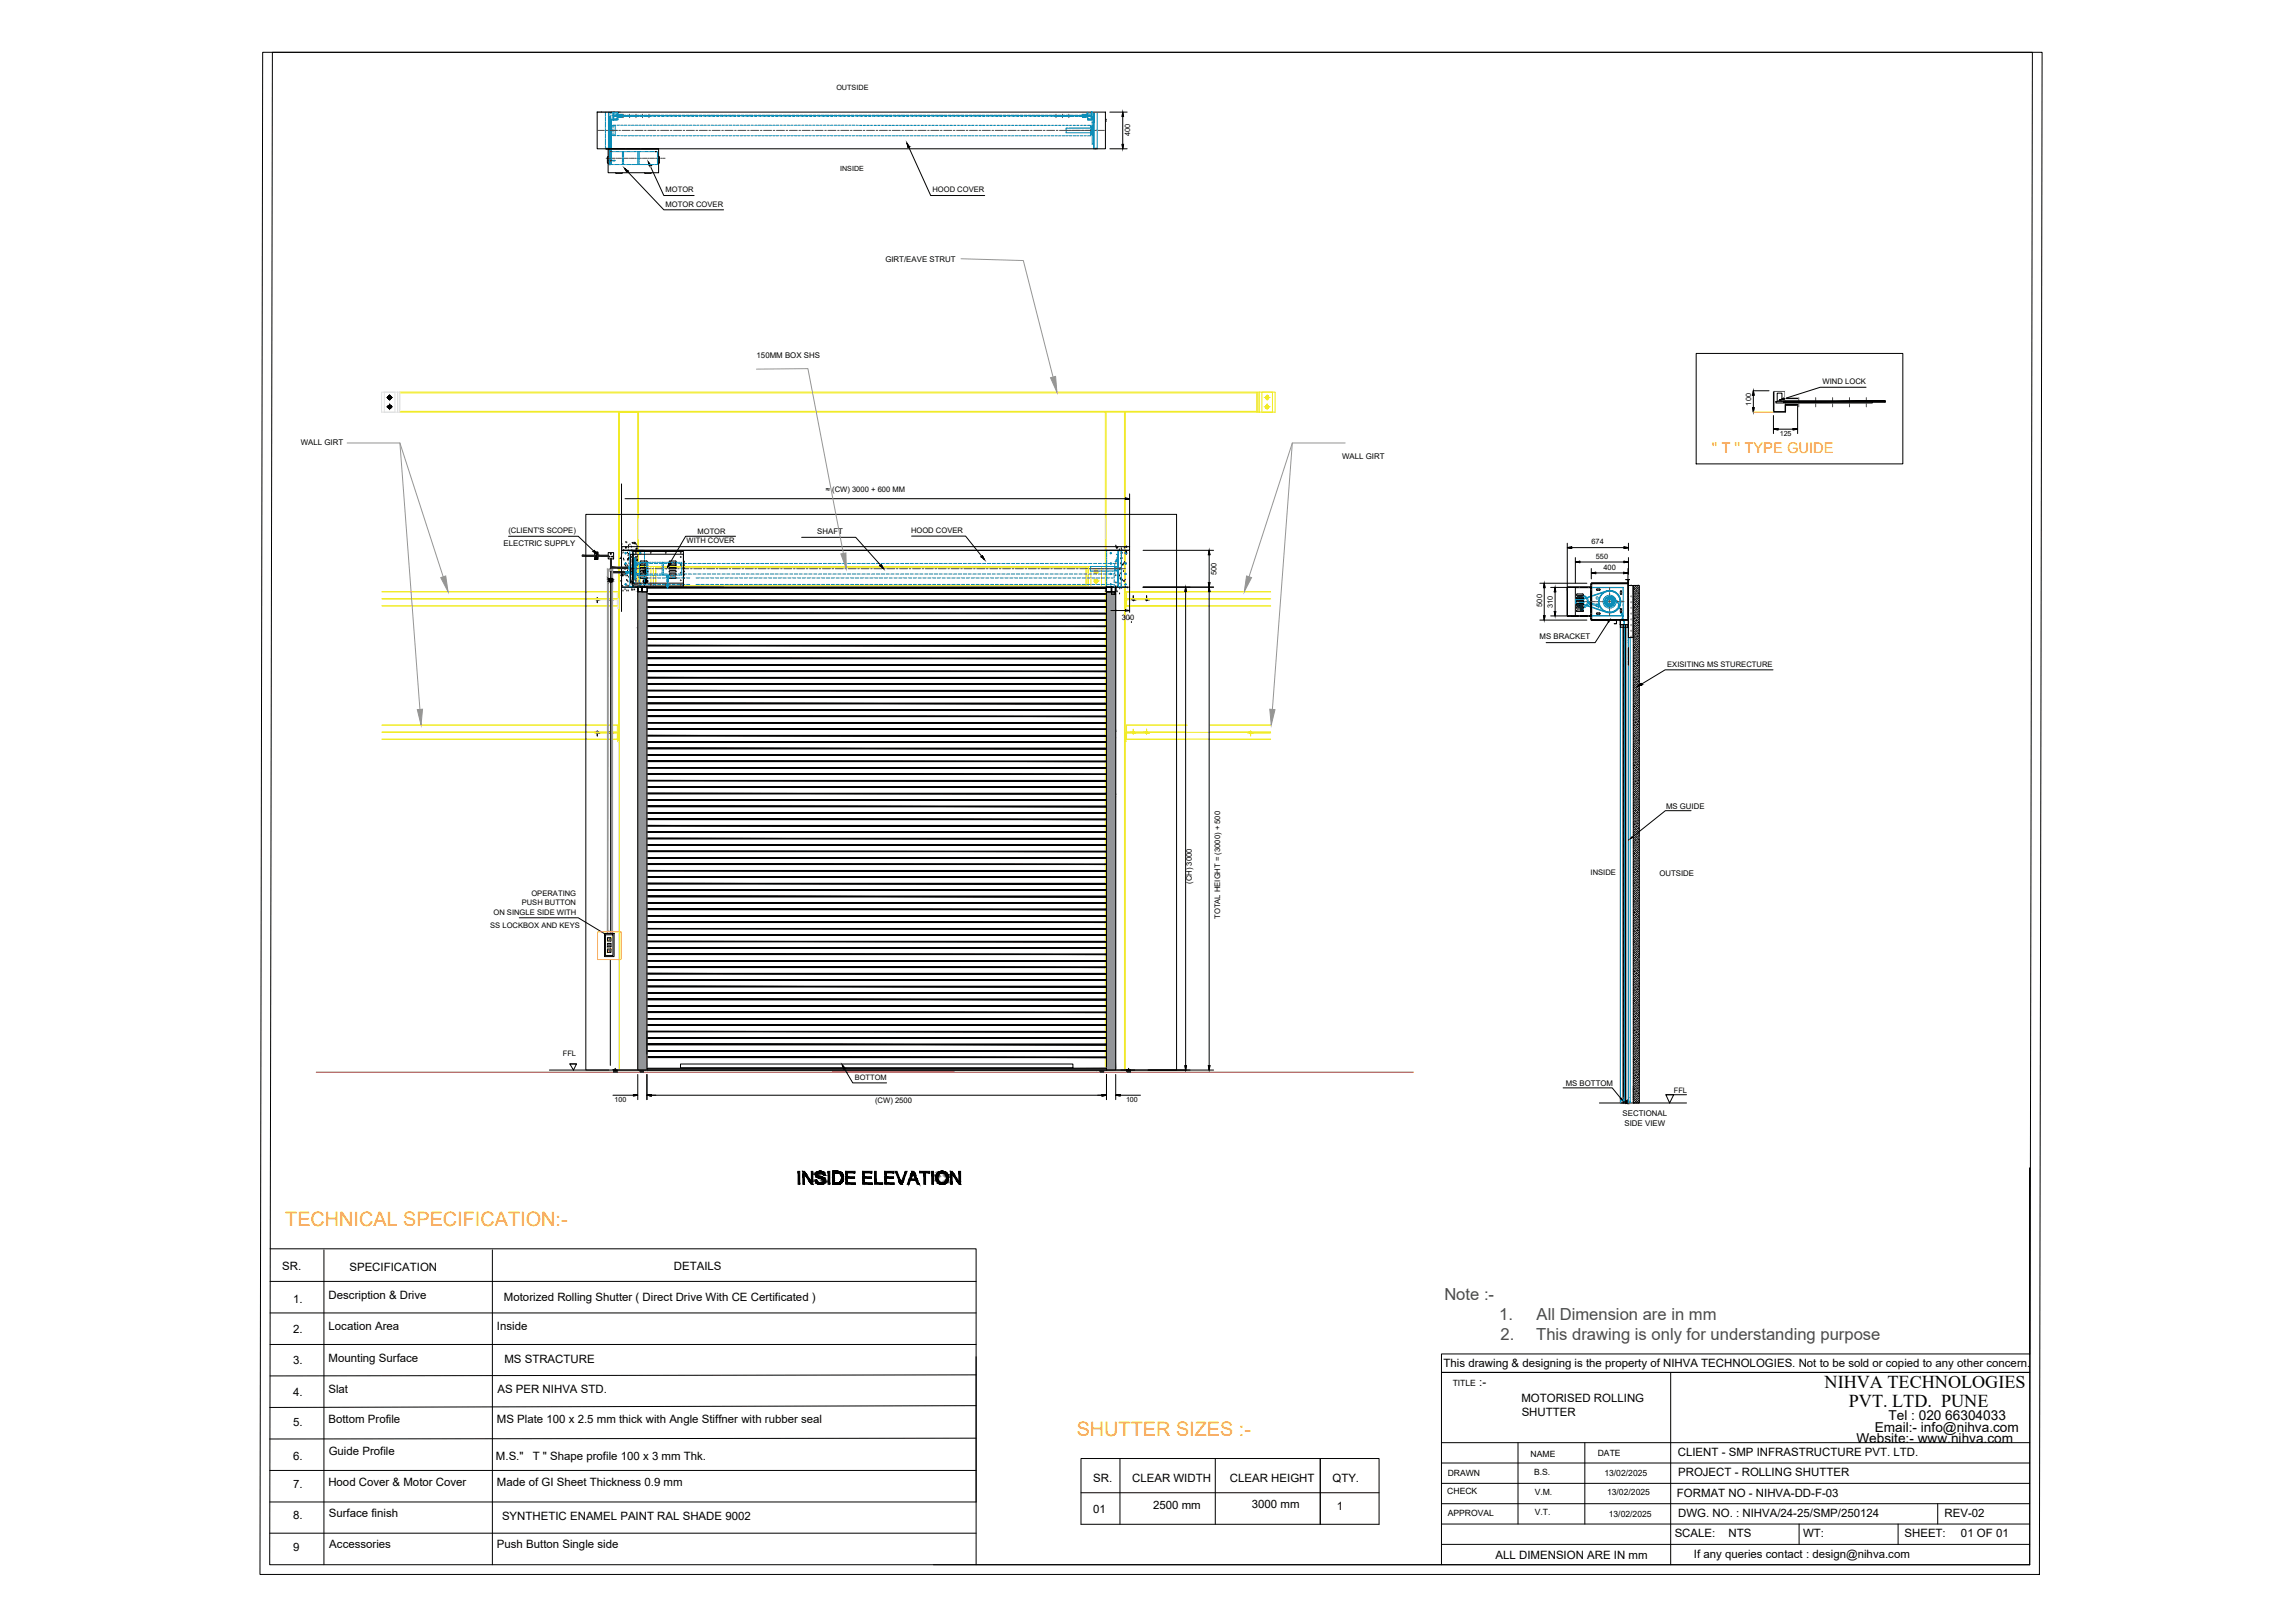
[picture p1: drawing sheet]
<svg xmlns="http://www.w3.org/2000/svg" width="1189mm" height="841mm" viewBox="0 0 1189 841" stroke-linecap="round" stroke-linejoin="round" font-family="sans-serif">
<defs><g id="words">
<g font-size="10.3" fill="#f8991e">
<text x="148" y="635">TECHNICAL SPECIFICATION:-</text>
<text x="558" y="744">SHUTTER SIZES :-</text>
</g>
<g font-size="9.4">
<text x="946" y="719">NIHVA TECHNOLOGIES</text>
<text x="958" y="729">PVT. LTD. PUNE</text>
</g>
<g font-size="8.6" fill="#4c4c4c">
<text x="749" y="674">Note :-</text>
<text x="777" y="684">1.</text>
<text x="796" y="684">All Dimension are in mm</text>
<text x="778" y="694">2.</text>
<text x="796" y="694">This drawing is only for understanding purpose</text>
</g>
<text font-size="7.6" fill="#f8991e" x="887" y="235">'' T '' TYPE GUIDE</text>
<g font-size="7.1">
<text x="979" y="736">Tel : 020 66304033</text>
<text x="972" y="742">Email:- info@nihva.com</text>
<text x="962" y="748">Website:- www.nihva.com</text>
</g>
<g font-size="5.9">
<text x="146" y="658">SR.</text>
<text x="181" y="659">SPECIFICATION</text>
<text x="349" y="658">DETAILS</text>
<text x="152" y="675">1.</text>
<text x="170" y="673">Description &amp; Drive</text>
<text x="261" y="674">Motorized Rolling Shutter ( Direct Drive With CE Certificated )</text>
<text x="170" y="689">Location Area</text>
<text x="257" y="689">Inside</text>
<text x="152" y="691">2.</text>
<text x="152" y="707">3.</text>
<text x="170" y="706">Mounting Surface</text>
<text x="261" y="706">MS STRACTURE</text>
<text x="748" y="709">This drawing &amp; designing is the property of NIHVA TECHNOLOGIES. Not to be sold or copied to any other concern.</text>
<text x="767" y="718">:-</text>
<text x="152" y="723">4.</text>
<text x="170" y="722">Slat</text>
<text x="258" y="722">AS PER NIHVA STD.</text>
<text x="788" y="727">MOTORISED ROLLING</text>
<text x="170" y="737">Bottom Profile</text>
<text x="257" y="737">MS Plate 100 x 2.5 mm thick with Angle Stiffner with rubber seal</text>
<text x="789" y="734">SHUTTER</text>
<text x="152" y="739">5.</text>
<text x="170" y="754">Guide Profile</text>
<text x="870" y="754">CLIENT - SMP INFRASTRUCTURE PVT. LTD.</text>
<text x="152" y="756">6.</text>
<text x="257" y="757">M.S.&quot;</text>
<text x="276" y="757">T &quot; Shape profile 100 x 3 mm Thk.</text>
<text x="567" y="768">SR.</text>
<text x="587" y="768">CLEAR WIDTH</text>
<text x="691" y="768">QTY.</text>
<text x="870" y="765">PROJECT - ROLLING SHUTTER</text>
<text x="152" y="771">7.</text>
<text x="170" y="770">Hood Cover &amp; Motor Cover</text>
<text x="257" y="770">Made of GI Sheet Thickness 0.9 mm</text>
<text x="637" y="768">CLEAR HEIGHT</text>
<text x="869" y="776">FORMAT NO - NIHVA-DD-F-03</text>
<text x="567" y="784">01</text>
<text x="598" y="782">2500 mm</text>
<text x="649" y="781">3000 mm</text>
<text x="693" y="782">1</text>
<text x="1008" y="786">REV-02</text>
<text x="152" y="787">8.</text>
<text x="170" y="786">Surface finish</text>
<text x="260" y="788">SYNTHETIC ENAMEL PAINT RAL SHADE 9002</text>
<text x="870" y="786">DWG. NO. : NIHVA/24-25/SMP/250124</text>
<text x="868" y="797">SCALE:</text>
<text x="896" y="797">NTS</text>
<text x="934" y="796">WT:</text>
<text x="987" y="797">SHEET:</text>
<text x="1016" y="797">01 OF 01</text>
<text x="152" y="804">9</text>
<text x="171" y="802">Accessories</text>
<text x="257" y="802">Push Button Single side</text>
<text x="775" y="808">ALL DIMENSION ARE IN mm</text>
<text x="878" y="807">If any queries contact : design@nihva.com</text>
</g>
<g font-size="4.5">
<text x="753" y="718">TITLE</text>
<text x="793" y="755">NAME</text>
<text x="828" y="754">DATE</text>
<text x="750" y="765">DRAWN</text>
<text x="795" y="764">B.S.</text>
<text x="831" y="765">13/02/2025</text>
<text x="750" y="774">CHECK</text>
<text x="795" y="775">V.M.</text>
<text x="833" y="775">13/02/2025</text>
<text x="750" y="786">APPROVAL</text>
<text x="795" y="785">V.T.</text>
<text x="834" y="786">13/02/2025</text>
</g>
<g font-size="4.1">
<text x="459" y="136">GIRT/EAVE STRUT</text>
<text x="392" y="186">150MM BOX SHS</text>
<text x="156" y="231">WALL GIRT</text>
<text x="696" y="238">WALL GIRT</text>
<text x="261" y="283">ELECTRIC SUPPLY</text>
<text x="841" y="578">SECTIONAL</text>
<text x="842" y="583">SIDE VIEW</text>
</g>
<g font-size="4">
<text x="945" y="199">WIND LOCK</text>
<text x="424" y="277">SHAFT</text>
<text x="798" y="331">MS BRACKET</text>
<text x="863" y="419">MS GUIDE</text>
<text x="824" y="453">INSIDE</text>
<text x="860" y="454">OUTSIDE</text>
<text x="618" y="458" transform="rotate(-90 618 458)">(CH) 3000</text>
<text x="632" y="476" transform="rotate(-90 632 476)">TOTAL HEIGHT = (3000) + 500</text>
<text x="811" y="563">MS BOTTOM</text>
<text x="454" y="572">(CW) 2500</text>
</g>
<g font-size="3.9">
<text x="586" y="71" transform="rotate(-90 586 71)">400</text>
<text x="345" y="100">MOTOR</text>
<text x="483" y="100">HOOD COVER</text>
<text x="345" y="107">MOTOR COVER</text>
<text x="428" y="255">≈ (CW) 3000 + 600 MM</text>
<text x="263" y="276">(CLIENT'S SCOPE)</text>
<text x="356" y="281">WITH COVER</text>
<text x="362" y="277">MOTOR</text>
<text x="472" y="276">HOOD COVER</text>
<text x="630" y="298" transform="rotate(-90 630 298)">500</text>
<text x="831" y="295">400</text>
<text x="799" y="314" transform="rotate(-90 799 314)">500</text>
<text x="581" y="321">300</text>
<text x="864" y="345">EXISITING MS STURECTURE</text>
<text x="275" y="464">OPERATING</text>
<text x="256" y="474">ON SINGLE SIDE WITH</text>
<text x="270" y="469">PUSH BUTTON</text>
<text x="254" y="481">SS LOCKBOX AND KEYS</text>
<text x="292" y="547">FFL</text>
<text x="443" y="559">BOTTOM</text>
<text x="867" y="566">FFL</text>
</g>
<g font-size="3.8">
<text x="433" y="46">OUTSIDE</text>
<text x="908" y="210" transform="rotate(-90 908 210)">100</text>
<text x="825" y="282">674</text>
<text x="827" y="289">550</text>
<text x="805" y="315" transform="rotate(-90 805 315)">310</text>
</g>
<g font-size="3.7">
<text x="435" y="89">INSIDE</text>
<text x="922" y="226">125</text>
<text x="319" y="571">100</text>
<text x="584" y="571">100</text>
</g>
</g></defs>
<!-- layer: 0 -->
<g fill="none" stroke="#008ab8" stroke-width=".52">
<path d="M309 58h1M310 58h.1M311 58h.1M311 58h1M312 58h1M313 58h1M314 59h.1M314 59v1M315 58h-1M315 58h.1M315 59h.1M315 59v1"/>
<path d="M316 58h1v1M316 59h.1M316 59v1M317 60h.1M317 58l1 1M318 58h1M318 58v1M319 59h.1M319 60h.1M319 60h1zM319 58v1M319 60h1"/>
<path d="M319 58l1 1M319 58h1M320 59h.1M320 60h.1M320 58h-2v4M320 58v1h2M320 58h.1M320 60h1M321 58h.1M321 60h1zM321 59h-1v-1v1h1M321 60h.1"/>
<path d="M321 59h1M322 60h.1M322 60h1M322 59h1h-1M323 60h1M323 60h1zM325 60h.1M325 60h2zM325 60h1M327 60h.1M327 60h1M327 60h2z"/>
<path d="M328 60h1M329 60h2M330 60h1zM331 60h.1M331 60h2M332 60h1zM333 60h.1M333 60h1M334 60h1zM334 60h1M335 60h1M336 60h1"/>
<path d="M336 60h2zM337 60h1M338 60h-1M338 60h2zM340 60h2zM343 60h1zM345 60h1zM347 60h1zM349 60h2zM351 60h2zM354 60h1zM356 60h1z"/>
<path d="M358 60h1zM360 60h2zM362 60h2zM364 60h2zM367 60h1zM369 60h1zM371 60h2zM373 60h2zM375 60h2zM378 60h1zM380 60h1zM382 60h1z"/>
<path d="M384 60h2zM386 60h2zM389 60h1zM391 60h1zM393 60h1zM395 60h2zM397 60h2zM399 60h2zM402 60h1zM404 60h1zM406 60h1zM408 60h2z"/>
<path d="M410 60h2zM413 60h1zM415 60h1zM417 60h1zM419 60h2zM421 60h2zM424 60h1zM426 60h1zM428 60h1zM430 60h2zM432 60h2zM434 60h2z"/>
<path d="M437 60h1zM439 60h1zM441 60h1zM443 60h2zM445 60h2zM448 60h1zM450 60h1zM452 60h1zM454 60h2zM456 60h2zM459 60h1zM461 60h1z"/>
<path d="M463 60h1zM465 60h2zM467 60h2zM470 60h1zM472 60h1zM474 60h1zM476 60h2zM478 60h2zM480 60h2zM483 60h1zM485 60h1zM487 60h1z"/>
<path d="M489 60h2zM491 60h2zM494 60h1zM496 60h1zM498 60h1zM500 60h2zM502 60h2zM505 60h1zM507 60h1zM509 60h1zM511 60h2zM513 60h2z"/>
<path d="M515 60h2zM518 60h1zM520 60h1zM522 60h1zM524 60h2zM526 60h2zM529 60h1zM531 60h1zM533 60h1zM535 60h2zM537 60h2zM539 60h2z"/>
<path d="M542 60h1zM544 60h1zM546 60h1zM546 60h.1M547 60h.1M547 60h1M548 60h1M548 60h2zM549 60h1M550 60h1M550 60h2zM551 60h.1"/>
<path d="M552 60h1M553 60h1zM554 60h.1M554 60h1M555 60h1zM555 60h1M556 60h.1M557 60h1zM557 60h1M558 60h1M559 60h1M559 60h2z"/>
<path d="M560 60h1M561 60h2zM562 60h.1M562 59h-1h1M562 59h1M562 60h1M563 59h.1M564 60h1zM564 58v1h-3M564 58v1M564 60h.1M564 59h.1"/>
<path d="M564 60h1M565 60h.1M565 59h.1M566 58v4h-1M567 59h.1M567 59v2M567 59v5M569 59h.1M569 59v1M314 61h.1M314 61v1M314 62v1"/>
<path d="M314 63v1M314 64v1M314 65v1M314 66v1M314 67h.1M314 67v1M314 69h.1M314 69v1M314 71h.1M314 71v1M314 72v1M314 73h.1"/>
<path d="M314 74v1M314 75h.1M314 76v1M314 77h.1M314 77h1M315 77h.1M315 77h1M315 61h.1M315 61v1M315 62v1M315 63v1M315 64v1"/>
<path d="M315 65v1M315 66v1M315 67h.1M315 67v1M315 69h.1M315 69v1M315 71h.1M315 71v1M315 72v1M315 73h.1M315 74v1M315 75h.1"/>
<path d="M315 76v1M316 77v1M316 79h.1M316 79v1M316 80v1M316 61v16M316 64v1M316 65h2M316 61v1M316 65v1M316 67v1M316 71v1"/>
<path d="M316 73v1M316 75h.1M316 76h.1M316 77h.1M316 70h2M316 63h.1M316 69h.1M316 78h.1M316 74h.1M316 73h.1M316 72h.1M316 71h.1"/>
<path d="M316 68h.1M316 67h.1M316 66h.1M316 64h.1M316 61h.1M316 69v1M316 66v1M316 62h.1M316 62v2M316 72v1M316 74v1M316 76v1"/>
<path d="M316 65h.1M317 63h.1M317 75h.1M317 69h.1M317 66v1M317 80h.1M317 79h.1M317 78h.1M317 76v1M317 76h.1M317 74h.1M317 74v1"/>
<path d="M317 73h.1M317 72v1M317 72h.1M317 71h.1M317 68h.1M317 67h.1M317 66h.1M317 64h.1M317 62h.1M317 60v1M317 61v1M317 62v1v-1"/>
<path d="M317 64v1M317 70h.1M317 77h.1M317 63v1M317 65v1M317 67v1M317 69v1M317 71v1M317 73v1M317 77v6M317 79h1M318 62h2z"/>
<path d="M318 62h.1M318 69v1h1M318 67v1M318 62v-4v4M318 65h.1M318 70h.1M318 62h2M318 79h.1M318 65l1 1M319 62h.1M319 79h.1M319 66v1"/>
<path d="M319 67h.1M319 68h.1M319 68v1M319 70h-1M319 65h-1v1M319 79h1M320 62h.1M320 61v1M320 65h1M320 70h1M320 79h1M320 60v2"/>
<path d="M320 60h2M321 61l-1 1h-1M321 61h1M321 79h1M322 65h1M322 70h1M322 79h.1M322 60h1l-1 1M322 79h1M323 79h.1M323 79v1M323 80v1"/>
<path d="M324 65h1M324 70h1M324 79h.1M324 79h1M325 79h.1M325 65h2M325 70h2M325 79h1M326 79h1M327 79h.1M327 65h2M327 70h2"/>
<path d="M327 79h1M328 79h.1M329 79h1M329 65h1M329 70h1M330 79h.1M330 79h1M331 79h.1M331 79v1M331 80v1M331 65h1M331 70h1"/>
<path d="M332 79h-1M332 79h1M333 65h1M333 70h1M333 79h1M334 79h1M335 65h1M335 70h1M335 79h1M336 79h.1M337 65h1M337 70h1"/>
<path d="M337 79h1M338 79h.1M339 65h1M339 70h1M339 79h.1M339 79h1M340 65h2M340 70h2M341 79h.1M341 79v1M341 80v1M342 65h2"/>
<path d="M342 70h2M344 65h1M344 70h1M346 65h1M346 70h1M348 65h1M348 70h1M350 65h1M350 70h1M352 65h1M352 70h1M354 65h1"/>
<path d="M354 70h1M355 65h2M355 70h2M357 65h2M357 70h2M359 65h1M359 70h1M361 65h1M361 70h1M363 65h1M363 70h1M365 65h1"/>
<path d="M365 70h1M367 65h1M367 70h1M369 65h1M369 70h1M370 65h2M370 70h2M372 65h2M372 70h2M374 65h1M374 70h1M376 65h1"/>
<path d="M376 70h1M378 65h1M378 70h1M380 65h1M380 70h1M382 65h1M382 70h1M384 65h1M384 70h1M385 65h2M385 70h2M387 65h2"/>
<path d="M387 70h2M389 65h1M389 70h1M391 65h1M391 70h1M393 65h1M393 70h1M395 65h1M395 70h1M397 65h1M397 70h1M399 65h1"/>
<path d="M399 70h1M400 65h2M400 70h2M402 65h2M402 70h2M404 65h1M404 70h1M406 65h1M406 70h1M408 65h1M408 70h1M410 65h1"/>
<path d="M410 70h1M412 65h1M412 70h1M414 65h1M414 70h1M415 65h2M415 70h2M417 65h2M417 70h2M419 65h1M419 70h1M421 65h1"/>
<path d="M421 70h1M423 65h1M423 70h1M425 65h1M425 70h1M427 65h1M427 70h1M429 65h1M429 70h1M430 65h2M430 70h2M432 65h2"/>
<path d="M432 70h2M434 65h1M434 70h1M436 65h1M436 70h1M438 65h1M438 70h1M440 65h1M440 70h1M442 65h1M442 70h1M444 65h1"/>
<path d="M444 70h1M445 65h2M445 70h2M447 65h2M447 70h2M449 65h1M449 70h1M451 65h1M451 70h1M453 65h1M453 70h1M455 65h1"/>
<path d="M455 70h1M457 65h1M457 70h1M459 65h1M459 70h1M460 65h2M460 70h2M462 65h2M462 70h2M464 65h1M464 70h1M466 65h1"/>
<path d="M466 70h1M468 65h1M468 70h1M470 65h1M470 70h1M472 65h1M472 70h1M474 65h1M474 70h1M475 65h2M475 70h2M477 65h2"/>
<path d="M477 70h2M479 65h1M479 70h1M481 65h1M481 70h1M483 65h1M483 70h1M485 65h1M485 70h1M487 65h1M487 70h1M489 65h1"/>
<path d="M489 70h1M491 65h1M491 70h1M492 65h2M492 70h2M494 65h1M494 70h1M496 65h1M496 70h1M498 65h1M498 70h1M500 65h1"/>
<path d="M500 70h1M502 65h1M502 70h1M504 65h1M504 70h1M505 65h2M505 70h2M507 65h2M507 70h2M509 65h1M509 70h1M511 65h1"/>
<path d="M511 70h1M513 65h1M513 70h1M515 65h1M515 70h1M517 65h1M517 70h1M519 65h1M519 70h1M520 65h2M520 70h2M522 65h2"/>
<path d="M522 70h2M524 65h1M524 70h1M526 65h1M526 70h1M528 65h1M528 70h1M530 65h1M530 70h1M532 65h1M532 70h1M534 65h1"/>
<path d="M534 70h1M535 65h2M535 70h2M537 65h2M537 70h2M539 65h1M539 70h1M541 65h1M541 70h1M543 65h1M543 70h1M545 65h1"/>
<path d="M545 70h1M547 65h1M547 70h1M549 65h1M549 70h1M550 65h2M550 70h2M552 65h2M552 70h2M553 67h.1M553 68h.1M553 68v1"/>
<path d="M553 66v1M553 69h.1M553 66h.1M554 69h1M554 66h1M554 65h1M554 70h1M555 69h.1M555 66h.1M555 69h2M555 66h2M556 65h1"/>
<path d="M556 70h1M557 69h1M557 66h1M558 65h1M558 70h1M558 69h1M558 66h1M559 69h1M559 66h1M560 65h1M560 70h1M560 69h.1"/>
<path d="M560 66h.1M560 69h1M560 66h1M561 61h3v1M561 69h1M561 66h1M562 65h1M562 70h1M562 69h1M562 66h1M562 60h-1v1M564 65h1v1"/>
<path d="M564 69h.1M564 66h.1M564 62h.1M564 61v1M564 62h2zM564 62h2M564 69h1M564 66h1M565 62h.1M565 69h1M565 66h1M565 67v1"/>
<path d="M565 69v1h-1M566 62h-1M566 69h1M566 66h1M566 62v-4v4M566 69h.1M566 70h.1M566 66h.1M566 65h.1M566 67h.1M566 66v1M566 68h.1"/>
<path d="M566 62h.1M566 63h.1M566 74v1M566 61v1M566 62v1M566 63v1M566 64v1M566 65v1M566 67v1M566 69v1M566 71h.1M566 71v1"/>
<path d="M566 72v1M566 73h.1M566 69v-1v1M566 60v1M567 70h.1M567 65h.1M567 69h.1M567 65v1v-1M567 66v1zM567 67v1v-1M567 61v1M567 62v1"/>
<path d="M567 63v1M567 64v1M567 67h.1M567 69v1M567 71h.1M567 71v1M567 72v1M567 73h.1M567 74v1M567 60v1M567 76v1M567 77h.1"/>
<path d="M567 63h.1M567 65v1M567 66v1M567 67v1M567 75h.1M568 77h1h-1M569 61h.1M569 61v1M569 62v1M569 63v1M569 64v1M569 65v1"/>
<path d="M569 66v1M569 67h.1M569 67v1M569 69h.1M569 69v1M569 71h.1M569 71v1M569 72v1M569 73h.1M569 74v1M569 75h.1M569 76v1"/>
<path d="M316 85h.1M316 81v1M316 82h.1M316 82v1M316 84v1M316 83h.1M316 80h.1M316 81h.1M317 82v1M317 81h.1M317 82h.1M317 83h-1h1"/>
<path d="M317 85h.1M317 83h.1M317 84h.1M317 84v1M317 85h1M318 83h.1M318 85h.1M318 83h1h-1M319 85h.1M319 85h1M320 85h1M321 85h1"/>
<path d="M322 85h.1M322 85h1M323 81h.1M323 82h.1M323 82v1M323 83h.1M323 84h.1M323 84v1M324 85h.1M324 85h1M325 85h.1M325 85h1"/>
<path d="M326 85h1M327 85h.1M327 85h1M328 85h.1M329 85h1M330 85h.1M330 85h1M331 81h.1M331 82h.1M331 82v1M331 83h.1M331 84h.1"/>
<path d="M331 84v1M331 84v1h1M332 85h1M333 85h1M334 85h1M335 85h1M336 85h.1M337 85h1M338 85h.1M339 85h.1M339 85h1M341 85h.1"/>
<path d="M341 81h.1M341 82h.1M341 82v1M341 83h.1M341 84h.1M341 84v1M322 286h.1M322 286v2M322 288v1M322 289v1M322 290v1M322 291v1"/>
<path d="M322 292h.1M322 293v1M322 294h.1M322 294v2M322 296h.1M322 296v1M322 297v1M322 298v1M322 299v2M322 285v1M323 285h1M324 292h1h-1"/>
<path d="M324 286v1M324 292h.1M324 297v1M324 286l1 1h-1M324 297h1h-1M324 285h1M324 287h.1M324 298h.1M325 294h.1M325 296v1zM325 285h1M326 294h1h-1z"/>
<path d="M326 294h1zM326 296v1zM326 285h1M326 286h.1M326 286v2M326 288v1M326 289v1M326 290v1M326 291v1M326 292h.1M326 293v1M326 294h.1"/>
<path d="M326 294v2M326 296h.1M326 296v1M326 297v1M326 298v1M326 299v2M326 285h2M327 285l-1 1M327 294h1zM327 296v1zM327 285h1M327 296v1"/>
<path d="M328 285v1M328 294h.1M328 286h.1M328 286v2M328 288v1M328 289v1M328 290v1M328 291v1M328 292h.1M328 293v1M328 294v2M328 296h.1"/>
<path d="M328 296v1M328 297v1M328 298v1M328 299v2M328 285h1M328 286v16M328 287h.1M328 292h3M328 294v2h2M328 298v1l2-1M328 296h2M328 293h2"/>
<path d="M328 289h2v1M328 300h2M328 289h2M328 290h2M328 297h2M328 291h2M328 295h2M328 298h2M328 299h2M329 287h.1M329 285h1M329 287h-1v1"/>
<path d="M330 297v1M330 299v1h-2M330 292h-2v-1h2v7h-2v-1h3M330 294h-2h2M330 290v1M330 296v1h1M330 294v2M330 298h1v1h1M330 291h1M331 285h.1M331 292h-1v1M331 292v1"/>
<path d="M331 285h1M331 294h.1M331 294v1M331 295v1M331 296v1M331 287l1-1v1M331 292h2M331 297h2M332 291h.1M332 298h.1M332 292h.1M332 286v1"/>
<path d="M332 297v1M332 285h1M333 291h1M333 298h1M333 285h1M333 299h2M334 285v1M334 286h.1M334 286v2M334 288v1M334 289v1M334 290v1"/>
<path d="M334 291v1M334 292h.1M334 293v1M334 294h.1M334 294v2M334 296h.1M334 296v1M334 297v1h1M334 298v1M334 299v2M334 291h1M334 297h2v1"/>
<path d="M335 291v1M335 292v1M335 294h.1M335 295v1M335 296v1M335 297v1M335 291h1M335 298h1M336 291v1h-2M336 299h1M336 292v1M336 294h.1"/>
<path d="M336 295v1M336 296v1M337 291h.1M337 298h.1M337 292h1M337 297h1M338 291h1M338 298h1M338 299h2M339 291h1M339 298h1M339 292h2"/>
<path d="M339 297h2M340 291h1M340 298h1M341 299h1M342 291h.1M342 298h.1M342 292h1M342 297h1M343 291h1M343 298h1M343 291v1M343 292v1"/>
<path d="M343 294h.1M343 295v1M343 296v1M343 297v1M343 299h2M344 291v1M344 292v1M344 294h.1M344 295v1M344 296v1M344 297v1M344 291h1"/>
<path d="M344 298h1M344 292h2M344 297h2M345 291h1M345 298h1M345 298h2v1h-2zM346 299h1M346 299h.1M346 300h.1M346 300v1M346 298v1M347 291h.1"/>
<path d="M347 298h.1M347 292h1M347 297h1M348 291h1M348 298h1M348 299h2M349 292h2M349 297h2M349 291h1M349 298h1M350 291h1M350 298h1"/>
<path d="M351 299h1M352 291h.1M352 298h.1M352 292h1M352 297h1M353 291v1M353 299h2M353 297v1M353 292v1M353 294h.1M353 295v1M353 296v1"/>
<path d="M354 292h2M354 297h2M356 299h1M357 292h1M357 297h1M359 292h2M359 297h2M361 299h1M362 292h1M362 297h1M363 299h2M364 292h2"/>
<path d="M364 297h2M366 299h1M367 292h1M367 297h1M368 299h2M369 292h2M369 297h2M371 299h1M372 292h1M372 297h1M373 299h2M374 292h2"/>
<path d="M374 297h2M376 299h1M377 292h1M377 297h1M378 299h2M379 292h2M379 297h2M381 299h1M382 292h1M382 297h1M383 299h2M384 292h2"/>
<path d="M384 297h2M386 299h1M387 292h1M387 297h1M388 299h2M389 292h2M389 297h2M391 299h2M392 292h1M392 297h1M393 299h2M394 292h2"/>
<path d="M394 297h2M396 299h1M397 292h1M397 297h1M398 299h2M399 292h2M399 297h2M401 299h1M402 292h1M402 297h1M403 299h2M404 292h2"/>
<path d="M404 297h2M406 299h1M407 292h1M407 297h1M408 299h2M409 292h2M409 297h2M411 299h1M412 292h1M412 297h1M413 299h2M414 292h2"/>
<path d="M414 297h2M416 299h1M417 292h1M417 297h1M418 299h2M419 292h2M419 297h2M421 299h1M422 292h1M422 297h1M423 299h2M424 292h2"/>
<path d="M424 297h2M426 299h1M427 292h1M427 297h1M428 299h2M429 292h2M429 297h2M431 299h1M432 292h1M432 297h1M433 299h2M434 292h2"/>
<path d="M434 297h2M436 299h1M437 292h1M437 297h1M438 299h2M439 292h2M439 297h2M441 299h1M442 292h1M442 297h1M443 299h2M444 292h2"/>
<path d="M444 297h2M446 299h1M447 292h1M447 297h1M448 299h2M449 292h2M449 297h2M451 299h1M452 292h1M452 297h1M453 299h2M454 292h2"/>
<path d="M454 297h2M456 299h1M457 292h1M457 297h1M458 299h2M459 292h2M459 297h2M461 299h1M462 292h1M462 297h1M463 299h2M464 292h2"/>
<path d="M464 297h2M466 299h1M467 292h1M467 297h1M468 299h2M469 292h2M469 297h2M471 299h1M472 292h1M472 297h1M473 299h2M474 292h2"/>
<path d="M474 297h2M476 299h1M477 292h1M477 297h1M478 299h2M479 292h2M479 297h2M481 299h1M482 292h1M482 297h1M483 299h2M484 292h2"/>
<path d="M484 297h2M486 299h1M487 292h1M487 297h1M488 299h2M489 292h2M489 297h2M491 299h1M492 292h1M492 297h1M493 299h2M494 292h2"/>
<path d="M494 297h2M496 299h1M497 292h1M497 297h1M498 299h2M499 292h2M499 297h2M501 299h1M502 292h1M502 297h1M503 299h2M504 292h2"/>
<path d="M504 297h2M506 299h1M507 292h1M507 297h1M508 299h2M509 292h2M509 297h2M511 299h1M512 292h1M512 297h1M513 299h2M514 292h2"/>
<path d="M514 297h2M516 299h1M517 292h1M517 297h1M518 299h2M519 292h2M519 297h2M521 299h1M522 292h1M522 297h1M523 299h2M524 292h2"/>
<path d="M524 297h2M526 299h1M527 292h1M527 297h1M528 299h2M529 292h2M529 297h2M531 299h1M532 292h1M532 297h1M533 299h2M534 292h2"/>
<path d="M534 297h2M536 299h1M537 292h1M537 297h1M538 299h2M539 292h2M539 297h2M541 299h1M542 292h1M542 297h1M543 299h2M544 292h2"/>
<path d="M544 297h2M546 299h1M547 292h1M547 297h1M548 299h2M549 292h2M549 297h2M551 299h1M552 292h1M552 297h1M553 299h2M554 292h2"/>
<path d="M554 297h2M556 299h1M557 292h1M557 297h1M558 299h2M559 292h2M559 297h2M561 299h1M562 292h1M562 297h1M563 299h2M564 292h2"/>
<path d="M564 297h2M565 294v1M565 295v1M565 294h.1M566 296h.1M566 294h.1M566 299h1M566 296h1M566 294h1M567 292h1M567 297h1M567 296h1"/>
<path d="M567 294h1M568 296h.1M568 294h.1M568 299h2M569 296h.1M569 294h.1M569 292h2M569 297h2M569 296h1M569 294h1M571 296h.1M571 294h.1"/>
<path d="M571 299h1M571 296h1M571 294h1M572 292h1M572 297h1M572 296h1M572 294h1M573 296h.1M573 294h.1M573 299h2M574 286h.1M574 286v2"/>
<path d="M574 288v1M574 289v1M574 290v1M574 291v1M574 292h.1M574 293v1h1M574 294h.1M574 294v2M574 296h.1M574 296v1M574 297v1M574 298v1"/>
<path d="M574 299v2M574 296h1M574 285v1M574 285h.1M574 292h2M574 297h2M575 285h1M575 296h.1M575 294h.1M575 287h1M575 292h1M575 298h1"/>
<path d="M576 286l-1 1M576 297h-1M576 296h.1M576 294h.1M576 286v1M576 297v1M576 299h1M576 292h.1M576 285h.1M576 296h1M576 294h1M576 285h2"/>
<path d="M577 292h1v1M577 296h.1M577 294h.1M577 296h1M577 294h1M577 298v1M578 296v1h-1M578 294v2v-2M578 291h.1M578 294h1M578 285h1M578 296h1"/>
<path d="M578 290v1M578 291h1M579 290h.1M579 290v1M579 291h.1M579 290h-1M579 296h-1M579 294h.1M579 285h2M579 296h.1M579 287h.1M579 287v1"/>
<path d="M579 288v1M579 291v1M579 293h.1M579 294v1M579 295h.1M579 296v1M579 297h.1M579 298v1M579 299h.1M579 299v1M579 289h.1M579 298h.1"/>
<path d="M579 295v1M579 286h.1M579 286v16M579 289v1M579 293v1M580 285h1M580 286h.1M580 286v2M580 288v1M580 289v1M580 290v1M580 291v1"/>
<path d="M580 292h.1M580 293v1M580 294h.1M580 294v2M580 296h.1M580 296v1M580 297v1M580 298v1M580 299v2M580 285l-1 1M581 286h.1M581 286v2"/>
<path d="M581 288v1M581 289v1M581 290v1M581 291v1M581 292h.1M581 293v1M581 294h.1M581 294v2M581 296h.1M581 296v1M581 297v1M581 298v1"/>
<path d="M581 299v2M582 285h-1v1M582 285h1M583 285h1M583 287h1M583 292h1M583 297h1M583 292h.1M583 287h.1M583 298h.1M583 286v1M583 297h.1"/>
<path d="M583 297v1M583 286l1 1M583 297l1 1M322 303v1M322 301h.1M322 301v1M322 303h.1M323 304h1M324 303h.1M324 304h1M325 304h1M326 304h1"/>
<path d="M326 303l1 1M326 301h.1M326 301v1M326 303h.1M326 304h2M327 304h1M328 301h.1M328 301v1M328 303h.1M328 303v1M328 302h.1M328 304h1"/>
<path d="M328 301l1 1M329 304h1M331 304h.1M331 300v2M332 303h.1M332 303v-1v1M332 303h-1v1h1M332 304h1M333 304h1M333 303h2M334 301h.1M334 301v1"/>
<path d="M334 303h.1M334 303v1M336 303h1M338 303h2M341 303h1M343 303h2M346 303v1v-1M346 303v1M346 302v1M346 303h1M346 303h.1M346 302v-2v2"/>
<path d="M346 302v1v-1M346 302v-1v1M346 304v1M348 303h2M351 303h1M353 303h2M356 303h1M361 303h1M363 303h2M366 303h1M368 303h2M371 303h1"/>
<path d="M373 303h2M376 303h1M378 303h2M381 303h1M383 303h2M386 303h1M388 303h2M391 303h2M393 303h2M396 303h1M398 303h2M401 303h1"/>
<path d="M403 303h2M406 303h1M408 303h2M411 303h1M413 303h2M416 303h1M418 303h2M421 303h1M423 303h2M426 303h1M428 303h2M431 303h1"/>
<path d="M433 303h2M436 303h1M438 303h2M441 303h1M443 303h2M446 303h1M448 303h2M451 303h1M453 303h2M456 303h1M458 303h2M461 303h1"/>
<path d="M463 303h2M466 303h1M468 303h2M471 303h1M473 303h2M476 303h1M478 303h2M481 303h1M483 303h2M486 303h1M488 303h2M491 303h1"/>
<path d="M493 303h2M496 303h1M498 303h2M501 303h1M503 303h2M506 303h1M508 303h2M511 303h1M513 303h2M516 303h1M518 303h2M521 303h1"/>
<path d="M523 303h2M526 303h1M528 303h2M531 303h1M533 303h2M536 303h1M538 303h2M541 303h1M543 303h2M546 303h1M548 303h2M551 303h1"/>
<path d="M553 303h2M556 303h1M558 303h2M561 303h1M563 303h2M566 303h1M568 303h2M571 303h1M573 303h2M574 303v1M574 301h.1M574 301v1"/>
<path d="M574 303h.1M574 304h.1M575 304h1M575 303h2M575 303h1M576 303h.1M576 304h.1M576 304h2M577 300v2M577 303v1M578 304h1M579 304h2"/>
<path d="M579 301v1M579 301h.1M579 303l1 1M579 303h.1M580 304h1M580 301h.1M580 301v1M580 303h.1M580 303v1M581 303v1h1M581 301h.1M581 301v1"/>
<path d="M581 303h.1M582 304h1M583 304h1M583 303h1M583 303v-1v1M583 303h.1M817 312h.1M817 311v1M817 312v1M817 311h.1M817 313h.1M817 310h.1"/>
<path d="M817 314h.1M817 314l1 1M817 310h1M817 314h1M817 310v1M817 313l1 1M818 310h.1M818 313h-1M818 313h2M818 314h2M818 309h-1M818 310h-1"/>
<path d="M818 314h.1M818 313h1M818 309h1M818 310h1M818 314v1M818 309h.1M818 309v1M818 314h1M818 315h1M819 312h.1M819 312v1M819 309h-1"/>
<path d="M819 314v1h-1M819 311h.1M819 309h.1M819 309h1M819 311h2v1l-2 1v-1zM819 311v1M819 315h.1M819 313h1M819 312l1 1M819 316h1M819 312h1M819 315h1"/>
<path d="M820 313h.1M820 310h-2M820 308l-1 1M820 314h.1M820 310h.1M820 315h1M820 311h-1M820 311v1zM820 316h.1M820 315l-1 1M820 308h.1M820 314v1"/>
<path d="M820 311h.1M820 315v1M820 309h.1M820 315h.1M820 312h.1M820 309h1M820 308l1 1M820 311l1 1M821 313h.1M821 309h.1M821 310h-1M821 310v1"/>
<path d="M821 314v1M821 313h1M821 315h.1M821 314h1M821 309l1 1M821 310h.1M822 309h.1M822 314h-1M822 310h-1M822 315h-1M822 313v1M822 310h.1"/>
<path d="M822 314h.1M822 309v1M822 310v1M822 310h1M822 313h.1M822 314h1M823 311v1M823 313h-1M823 310h-1M823 312h.1M823 310v1M823 313l-1 1h1"/>
<path d="M823 314h1M823 314h.1M823 311h.1M823 313h.1M823 309v1M823 313h1M823 312v1M824 314v1M824 313h.1M824 309h-1M824 309l-1 1M824 312h.1"/>
<path d="M824 314h1M824 312h1M824 315h1M824 309h.1M824 312v1M824 313h1M825 309h-1M825 313h-1M825 313h.1M825 319h.1M825 304h.1M825 305h.1"/>
<path d="M825 312v1M825 314l1 1M825 315h.1M825 309h.1M825 319h1M825 304h1M825 305h1M825 313h1M825 315h1M826 313v1M826 313h.1M826 319h.1"/>
<path d="M826 304h.1M826 305h.1M826 315h.1M826 308l-1 1h1M826 314h1M826 309h.1M826 319h1M826 304h1M826 305h1M826 313h1M827 315h.1M827 308h-1"/>
<path d="M827 314h1M827 308h.1M827 313h.1M827 319h2M827 304h2M827 305h2M827 315l2 1M827 310h.1M827 314h.1M827 316h1M827 309v1M827 310h1"/>
<path d="M828 314l1 1M828 309h.1M828 313v1M828 313h-1M828 314h.1M828 316h.1M828 308h.1M828 310h.1M828 313l1 2M828 316h1M829 308h-1M829 319h.1"/>
<path d="M829 304h.1M829 305h.1M829 316h.1M829 307h.1M829 308h-2M829 316h1M830 316h.1M830 319h.1M830 304h.1M830 305h.1M830 307h.1M830 308h1v-1h1v-1l1 1v-1v1l1-1 1 1 1-1v1v-1l1 1h1v1l2 2h-1h1v2h-1v2v2h-1h-1v1h-1h-1v1l-1-1v1v-1h-2v-1h-2v-1h-1l1-1h-1l-1-3z"/>
<path d="M830 316l1 1M830 319h1M830 304h1M830 305h1M831 316v1M831 317h.1M831 312h.1M831 319h.1M831 304h.1M831 305h.1M831 311v1M831 312v1"/>
<path d="M831 311h.1M831 313h.1M831 307h.1M831 317h1M831 310h.1M831 314h1M831 319h2M831 304h2M831 305h2M831 307h-1M832 311l-1 1M832 312h.1"/>
<path d="M832 313h.1M832 307h-1M832 310h-1M832 311h.1M832 314h.1M832 317h.1M832 311v1M832 312v1M832 317h1M832 313l1 1M832 306v1M832 310v1"/>
<path d="M832 309h.1M832 314l1 1M832 310h.1M833 312h.1M833 313v1M833 307h-1M833 312v1M833 310h.1M833 306h-1M833 309h-1M833 311h.1M833 317h.1"/>
<path d="M833 319h.1M833 304h.1M833 305h.1M833 315h.1M833 310h-1M833 313h.1M833 314h.1M833 314h1M833 306h.1M833 310v1M834 313h.1M833 310l1 1"/>
<path d="M833 309h.1M833 315h1M833 319h2M833 304h2M833 305h2M833 318h1M833 317h1M833 309v1M833 311v1M833 313h1M834 314h.1M834 311h-1"/>
<path d="M834 310h-1M834 306h-1M834 309l1 1M834 308h-1M834 318h.1M834 317h.1M834 306h.1M834 315h.1M834 309l-1 1M834 308h.1M834 311h.1M834 311h1"/>
<path d="M834 313h1zM834 310h.1M834 309h.1M835 310h.1M835 309h.1M835 306h-2M835 317h.1M835 306h.1M835 313h.1M835 314l-1 1M835 308v1M835 313h-1"/>
<path d="M835 311h.1M835 309h1M835 310h1M835 318h.1M835 314h-1M835 311v1M835 306h1M835 314h.1M835 312v1M835 319h1M835 304h1M835 305h1"/>
<path d="M835 310l1 1M835 312h.1M836 313h-1M836 315h-1M836 310h.1M836 317h-1M836 309h.1M836 311v1M836 314h-1M836 306v1M836 312l-1 1M836 312h.1"/>
<path d="M836 309v1M836 319h1M836 304h1M836 305h1M836 310v1v-1M836 306h.1M836 313h.1M836 315h.1M836 317h.1M836 314h.1M836 311h.1M836 310h1"/>
<path d="M836 309l1 1M836 307h1M836 310l1 1M836 312h1M836 312v-1l1 1M837 306v1M837 313h-1M837 310h.1M837 311h.1M837 317h-1M837 312v1M837 312h.1"/>
<path d="M837 307h.1M837 310v1M837 319h1M837 304h1M837 305h1M837 311l1 1zM837 313v1M837 317h.1M837 307l1 1M837 313h.1M838 311v1M838 312h.1"/>
<path d="M838 307h.1M838 319h.1M838 304h.1M838 305h.1M838 316l-1 1M838 316h-1M838 308h.1M838 307v1M838 316h.1M838 308h1M838 319h1M838 304h1"/>
<path d="M838 305h1M839 308h.1M839 314v1zM839 312h-1l1 2M839 313h.1M839 315h-1M839 315l-1 1M839 309h.1M839 315h.1M839 308v1M839 309v1M839 314h.1"/>
<path d="M839 315l1 1M839 310h.1M839 314v1M839 313v1M840 315v1M840 310h.1M840 310v1M840 319h.1M840 304h.1M840 305h.1M840 314h-1M840 313h.1"/>
<path d="M840 311h.1M840 312v1M840 312h.1M840 313v1M840 317l1 1zM840 316h.1M840 311v1M840 317h.1M840 318h.1M840 304h1v2M840 319h1M840 305h1"/>
<path d="M840 318h1M841 318v1M841 319h.1M841 320h.1M841 319h-1M841 319v1M841 306v1M841 307v1M841 308v1M841 309h.1M841 309v1M841 310h.1"/>
<path d="M841 311v1M841 312v1M841 313v1M841 314v1M841 315v1M841 316v1M841 317h.1M840 324h.1M840 324v1M840 326h.1M840 326v1M840 327v1"/>
<path d="M840 328v1M840 329v1M840 330v1M840 331v1M840 332h.1M840 332v1M840 334h.1M840 334v1M840 336h.1M840 336v1M840 337v1M840 338h.1"/>
<path d="M840 339v1M840 340h.1M841 320v1zM841 321h.1M841 321l1 1M842 328h.1M842 330v1zM842 338v1M842 332h.1M842 327v1zM842 327v1M842 330h.1"/>
<path d="M842 335v1M842 338v1v-1M842 334h.1M842 322v1M842 332v1zM842 334v1v-1M842 323v1h-1zM842 339h.1M842 336h.1M842 325h.1M842 323h.1M842 337v1"/>
<path d="M842 324h.1M842 324v1M842 328v1M842 339v1M842 340h.1M842 325v1M842 329h.1M842 329v1M842 333h.1M842 337h.1M842 336v1M842 326h.1"/>
<path d="M844 324h.1M844 324v1M844 326h.1M844 326v1M844 327v1M844 328v1M844 329v1M844 330v1M844 331v1M844 332h.1M844 332v1M844 334h.1"/>
<path d="M844 334v1M844 336h.1M844 336v1M844 337v1M844 338h.1M844 339v1M844 340h.1M844 333h.1M845 330h.1M845 330v1M845 331h.1M845 332h.1"/>
<path d="M845 332v2M845 334v1M845 335v1M845 336h.1M845 337v1M845 338h.1M845 339v1M840 341v1M840 342h.1M840 342v1M840 344h.1M840 344v1"/>
<path d="M840 345v1M840 346v1M840 347v1M840 348h.1M840 349h.1M840 349v1M840 351h.1M840 351v1M840 352v1M840 353v2M840 355h.1M840 356h.1"/>
<path d="M840 356v1M840 357h.1M840 357v1M840 359h.1M840 359v2M842 354v1zM842 352h.1M842 345h.1M842 342h.1M842 359v-1v1M842 344v1v-1M842 341h.1"/>
<path d="M842 348h.1M842 351h.1M842 355h.1M842 359v1v-1M842 358v1v-1M842 349v-1v1M842 351v1v-1M842 348v1v-1M842 356h.1M842 354h.1M842 349h.1M842 345v1"/>
<path d="M842 359h.1M842 344h.1M842 357v1M842 347v1M842 342v1M842 353h.1M842 352v1M842 349v1zM842 346h.1M842 357h.1M842 347h.1M842 357v-1v1"/>
<path d="M842 341v1v-1M842 341v-1v1M842 343h.1M842 360h.1M842 350h.1M842 360v1M842 353v1M844 341v1M844 342h.1M844 342v1M844 344h.1M844 344v1"/>
<path d="M844 345v1M844 346v1M844 347v1M844 348h.1M844 349h.1M844 349v1M844 351h.1M844 351v1M844 352v1M844 353v2M844 355h.1M844 356h.1"/>
<path d="M844 356v1M844 357h.1M844 357v1M844 359h.1M844 359v2M845 340v1M845 341v1M845 342v1M845 343h.1M845 344v1M845 345h.1M845 345v1"/>
<path d="M845 347h.1M845 347v1M845 349h.1M845 349v1M845 350v1M845 351v2M845 353h.1M845 354v1M845 355v1M845 356v1M845 357v1M845 358v1"/>
<path d="M845 359v1M845 360v1M840 361v1M840 362v1M840 363h.1M840 364h.1M840 364v1M840 366h.1M840 366v1M840 367h.1M840 367v1M840 368h.1"/>
<path d="M840 369h.1M840 369v1M840 370h.1M840 371v1M840 372h.1M840 372v1M840 373h.1M840 374h.1M840 374v1M840 376h.1M840 376v2M840 378h.1"/>
<path d="M840 379v1M840 380h.1M842 368v1zM842 372h.1M842 374v1zM842 364v1zM842 379v-1v1M842 375h.1M842 369v-1v1M842 365v1M842 361v1zM842 362h.1"/>
<path d="M842 365h.1M842 379h.1M842 378v1v-1M842 371v1zM842 376h.1M842 369h.1M842 366h.1M842 364h.1M842 367v1M842 373h.1M842 363h.1M842 379v1z"/>
<path d="M842 369v1zM842 362v1M842 374h.1M842 378h.1M842 361h.1M842 367v-1v1M842 363v1M842 373v1M842 377h.1M842 376v1zM842 370v1M842 370h.1"/>
<path d="M844 361v1M844 362v1M844 363h.1M844 364h.1M844 364v1M844 366h.1M844 366v1M844 367h.1M844 367v1M844 368h.1M844 369h.1M844 369v1"/>
<path d="M844 370h.1M844 371v1M844 372h.1M844 372v1M844 373h.1M844 374h.1M844 374v1M844 376h.1M844 376v2M844 378h.1M844 379v1M844 380h.1"/>
<path d="M845 362h.1M845 362v1M845 363h.1M845 364h.1M845 364v1M845 365v1M845 366v2M845 368h.1M845 369v1M845 370h.1M845 370v1M845 372h.1"/>
<path d="M845 372v2M845 374v1M845 375h.1M845 375v1M845 376h.1M845 377v1M845 378h.1M845 379v1M840 381h.1M840 381v1M840 382h.1M840 382v2"/>
<path d="M840 384v1M840 385v1M840 386v1M840 387v1M840 388h.1M840 389v1M840 391h.1M840 391v1M840 392v1M840 393h.1M840 394v1M840 395h.1"/>
<path d="M840 396v1M840 397h.1M840 397v1M840 399h.1M840 399v1M842 398v1zM842 388v1zM842 395h.1M842 394v1zM842 385v1M842 384v1zM842 381v1z"/>
<path d="M842 391v1zM842 399v-1v1M842 392h.1M842 385h.1M842 389v-1v1M842 389h.1M842 399h.1M842 382h.1M842 396h.1M842 386h.1M842 384h.1M842 381h.1"/>
<path d="M842 391h.1M842 399v1M842 393h.1M842 383h.1M842 389v1zM842 394h.1M842 387v1M842 397v1M842 381v-1v1M842 391v-1v1M842 383v1M842 386v1"/>
<path d="M842 393v1M842 396v2M842 400h.1M842 397h.1M842 396v1M844 381h.1M844 381v1M844 382h.1M844 382v2M844 384v1M844 385v1M844 386v1"/>
<path d="M844 387v1M844 388h.1M844 389v1M844 391h.1M844 391v1M844 392v1M844 393h.1M844 394v1M844 395h.1M844 396v1M844 397h.1M844 397v1"/>
<path d="M844 399h.1M844 399v1M845 380v1M845 381v1M845 382v1M845 383v2M845 385h.1M845 385v1M845 387h.1M845 387v1M845 388h.1M845 389h.1"/>
<path d="M845 389v1M845 390v1M845 391h.1M845 392v1M845 393h.1M845 394h.1M845 394v1M845 395h.1M845 395v1M845 397h.1M845 397v1M845 398v1"/>
<path d="M845 399v1M845 400h.1M840 401h.1M840 401v1M840 402v1M840 403h.1M840 404v1M840 405h.1M840 406h.1M840 406v1M840 407v1M840 408v1"/>
<path d="M840 409v1M840 410v1M840 411v1M840 412h.1M840 412v1M840 413h.1M840 414h.1M840 414v1M840 416h.1M840 416v2M840 418h.1M840 419v1"/>
<path d="M840 420h.1M842 415h.1M842 418v1zM842 411v1zM842 405h.1M842 408v1zM842 419v-1v1M842 412h.1M842 409h.1M842 402h.1M842 404v1zM842 401v1z"/>
<path d="M842 419h.1M842 414v1zM842 412v1M842 406h.1M842 402v1M842 418h.1M842 416h.1M842 411h.1M842 401h.1M842 419v1M842 413h.1M842 409v1"/>
<path d="M842 403h.1M842 414h.1M842 404h.1M842 411v-1v1M842 407h.1M842 401v-1v1M842 406v1M842 410h.1M842 416v1M842 420h.1M842 417h.1M842 403v1"/>
<path d="M842 413v1M844 401h.1M844 401v1M844 402v1M844 403h.1M844 404v1M844 405h.1M844 406h.1M844 406v1M844 407v1M844 408v1M844 409v1"/>
<path d="M844 410v1M844 411v1M844 412h.1M844 412v1M844 413h.1M844 414h.1M844 414v1M844 416h.1M844 416v2M844 418h.1M844 419v1M844 420h.1"/>
<path d="M845 400v1M845 401h.1M845 402h.1M845 402v1M845 404h.1M845 404v1M845 405v1M845 406v1M845 407v1M845 408v2M845 410h.1M845 410v1"/>
<path d="M845 412h.1M845 412v1M845 413v1M845 414v1M845 415v1M845 416h.1M845 417v1M845 418h.1M845 419v1M845 420h.1M840 421v1M840 422h.1"/>
<path d="M840 422v2M840 424v1M840 425h.1M840 426h.1M840 426v1M840 427v1M840 428h.1M840 429v1M840 431h.1M840 431v1M840 432v1M840 433h.1"/>
<path d="M840 434v1M840 435h.1M840 436h.1M840 436v1M840 437h.1M840 437v1M840 438h.1M840 439h.1M840 439v1M840 440v1M842 438v1zM842 435v1"/>
<path d="M842 434v1zM842 431v1zM842 428v1zM842 422h.1M842 424v1zM842 421v1zM842 439v-1v1M842 435h.1M842 432h.1M842 429v-1v1M842 429h.1M842 439h.1"/>
<path d="M842 425v1M842 436h.1M842 438h.1M842 434h.1M842 431h.1M842 422v1M842 426h.1M842 421h.1M842 439v1zM842 433h.1M842 429v1zM842 427h.1"/>
<path d="M842 423h.1M842 437v1M842 431v-1v1M842 421v-1v1M842 423v1M842 426v1M842 436v1M842 437h.1M842 424h.1M842 433v1M844 421v1M844 422h.1"/>
<path d="M844 422v2M844 424v1M844 425h.1M844 426h.1M844 426v1M844 427v1M844 428h.1M844 429v1M844 431h.1M844 431v1M844 432v1M844 433h.1"/>
<path d="M844 434v1M844 435h.1M844 436h.1M844 436v1M844 437h.1M844 437v1M844 438h.1M844 439h.1M844 439v1M844 440v1M845 420v1M845 421v1"/>
<path d="M845 422v1M845 423v2M845 425h.1M845 425v1M845 427h.1M845 427v1M845 429h.1M845 429v2M845 431h.1M845 432h.1M845 432v1M845 433h.1"/>
<path d="M845 434v1M845 435h.1M845 435v2M845 437v1M845 438v1M845 439v1M845 440v1M840 441v1M840 442h.1M840 442v1M840 443h.1M840 444v1"/>
<path d="M840 445h.1M840 446v1M840 447v1M840 448v1M840 449v1M840 450h.1M840 451h.1M840 451v1M840 452v1M840 453h.1M840 454h.1M840 454v1"/>
<path d="M840 456h.1M840 456v1M840 457h.1M840 457v1M840 458v1M840 459v1M840 460h.1M842 459h.1M842 455v1M842 458v1zM842 455h.1M842 448v1z"/>
<path d="M842 458v1M842 449v-1v1M842 442h.1M842 441v1zM842 449h.1M842 452h.1M842 451v1v-1M842 445v1M842 456h.1M842 458h.1M842 454v1M842 446h.1"/>
<path d="M842 451h.1M842 441h.1M842 459v1M842 457h.1M842 453h.1M842 449v1M842 447h.1M842 443h.1M842 444v1zM842 454h.1M842 441v-1v1M842 450v1"/>
<path d="M842 456v1M842 460h.1M842 443v1M842 453v1M844 441v1M844 442h.1M844 442v1M844 443h.1M844 444v1M844 445h.1M844 446v1M844 447v1"/>
<path d="M844 448v1M844 449v1M844 450h.1M844 451h.1M844 451v1M844 452v1M844 453h.1M844 454h.1M844 454v1M844 456h.1M844 456v1M844 457h.1"/>
<path d="M844 457v1M844 458v1M844 459v1M844 460h.1M845 441v1M845 442v1M845 444h.1M845 444v1M845 445h.1M845 445v1M845 446v1M845 447v1"/>
<path d="M845 448v2M845 450h.1M845 450v1M845 452h.1M845 452v1M845 453v1M845 454v1M845 455v1M845 456h.1M845 457h.1M845 457v1M845 458h.1"/>
<path d="M845 459v1M845 460h.1M840 461v1M840 462h.1M840 462v1M840 463v1M840 464v1M840 465v1M840 466v1M840 467v1M840 468h.1M840 469v1"/>
<path d="M840 470h.1M840 471h.1M840 471v1M840 472v1M840 473v1M840 474v1M840 475h.1M840 476v1M840 477h.1M840 477v1M840 479h.1M840 479v1"/>
<path d="M842 478v1zM842 475v1zM842 479h.1M842 471v1zM842 465v1M842 468v1zM842 464v2zM842 478v1M842 476v-1v1M842 472h.1M842 469v-1v1M842 462v1"/>
<path d="M842 469h.1M842 476h.1M842 466h.1M842 461v1v-1M842 472v1M842 474v1M842 479v1M842 474h.1M842 464h.1M842 473h.1M842 469v1M842 463h.1"/>
<path d="M842 471h.1M842 477v1M842 474v-1v1M842 461h.1M842 466v2v-1M842 470v1M842 476v2M842 480h.1M842 460v1M842 477h.1M842 476v1M842 467h.1"/>
<path d="M842 466v1M842 463v1M844 461v1M844 462h.1M844 462v1M844 463v1M844 464v1M844 465v1M844 466v1M844 467v1M844 468h.1M844 469v1"/>
<path d="M844 470h.1M844 471h.1M844 471v1M844 472v1M844 473v1M844 474v1M844 475h.1M844 476v1M844 477h.1M844 477v1M844 479h.1M844 479v1"/>
<path d="M845 460v1M845 461v1M845 462v1M845 463h.1M845 464h.1M845 464v1M845 465h.1M845 465v1M845 466h.1M845 467h.1M845 467v1M845 469h.1"/>
<path d="M845 469v1M845 470h.1M845 470v1M845 471h.1M845 472v1M845 473h.1M845 474v1M845 475h.1M845 475v1M845 477h.1M845 477v1M845 478v1"/>
<path d="M845 479v1M845 480h.1M840 481h.1M840 481v1M840 482h.1M840 482v1M840 483v1M840 484v1M840 485h.1M840 486v1M840 487v1M840 488v1"/>
<path d="M840 489v1M840 490v1M840 491v1M840 492v1M840 494h.1M840 494v1M840 495h.1M840 496h.1M840 496v1M840 497v1M840 498v2M840 500h.1"/>
<path d="M842 491v1zM842 499h.1M842 498v1zM842 489h.1M842 488v1zM842 484h.1M842 498v1M842 496v-1v1M842 492h.1M842 494v1zM842 488v1M842 486v-1v1"/>
<path d="M842 482h.1M842 496h.1M842 481v1v-1M842 482v1M842 486h.1M842 492v1M842 494h.1M842 499v1M842 493h.1M842 489v1M842 487h.1M842 497v1"/>
<path d="M842 481h.1M842 491h.1M842 494v-1v1M842 484v-1v1M842 486v1M842 490h.1M842 496v1M842 500v1M842 490v1M842 480v1M842 500h.1M842 497h.1"/>
<path d="M844 481h.1M844 481v1M844 482h.1M844 482v1M844 483v1M844 484v1M844 485h.1M844 486v1M844 487v1M844 488v1M844 489v1M844 490v1"/>
<path d="M844 491v1M844 492v1M844 494h.1M844 494v1M844 495h.1M844 496h.1M844 496v1M844 497v1M844 498v2M844 500h.1M845 480v1M845 481h.1"/>
<path d="M845 482v1M845 483h.1M845 484h.1M845 484v1M845 485v1M845 486h.1M845 487h.1M845 487v1M845 488v1M845 489v1M845 490h.1M845 490v2"/>
<path d="M845 492h.1M845 492v2M845 494v1M845 495v1M845 496h.1M845 497h.1M845 497v1M845 498h.1M845 499v1M840 501v1M840 502h.1M840 502v2"/>
<path d="M840 504v1M840 505v1M840 506v1M840 507h.1M840 507v1M840 508h.1M840 509v1M840 511h.1M840 511v1M840 512v1M840 513v1M840 514v1"/>
<path d="M840 515v2M840 517h.1M840 517v1M840 519h.1M840 519v1M840 520h.1M842 518v1zM842 515v1M842 515h.1M842 511v1zM842 505v1M842 504h.1"/>
<path d="M842 519v-1v1M842 512h.1M842 509v-1v1M842 505h.1M842 509h.1M842 519h.1M842 516h.1M842 502h.1M842 501v1v-1M842 518h.1M842 512v1M842 514v1"/>
<path d="M842 502v1M842 506h.1M842 514h.1M842 519v1M842 513h.1M842 509v1M842 507v2zM842 503h.1M842 517v1M842 514v-1v1M842 511h.1M842 501h.1"/>
<path d="M842 504v-1v1M842 506v1M842 510h.1M842 516v1M842 520h.1M842 520v1M842 510v1M842 517h.1M842 507h.1M844 501v1M844 502h.1M844 502v2"/>
<path d="M844 504v1M844 505v1M844 506v1M844 507h.1M844 507v1M844 508h.1M844 509v1M844 511h.1M844 511v1M844 512v1M844 513v1M844 514v1"/>
<path d="M844 515v2M844 517h.1M844 517v1M844 519h.1M844 519v1M844 520h.1M845 500v1M845 501h.1M845 502h.1M845 502v1M845 503v1M845 504v1"/>
<path d="M845 505v1M845 507h.1M845 507v1M845 509h.1M845 509v1M845 510h.1M845 510v1M845 511v2M845 513h.1M845 514h.1M845 514v1M845 515h.1"/>
<path d="M845 515v1M845 517h.1M845 517v2M845 519v1M845 520v1M840 521h.1M840 521v1M840 522v1M840 523h.1M840 524v1M840 525h.1M840 526h.1"/>
<path d="M840 526v1M840 527h.1M840 527v1M840 528h.1M840 529h.1M840 529v1M840 530v1M840 531v1M840 532h.1M840 532v1M840 534h.1M840 534v1"/>
<path d="M840 536h.1M840 536v1M840 537v1M840 538v1M840 539v1M840 540h.1M842 531v1zM842 528v1zM842 521v1zM842 539h.1M842 529h.1M842 538v1"/>
<path d="M842 536v-1v1M842 538v1zM842 532h.1M842 534v1zM842 528v1M842 526v-1v1M842 522h.1M842 524v2zM842 536h.1M842 526h.1M842 522v1M842 532v1"/>
<path d="M842 534h.1M842 524h.1M842 539v1M842 533h.1M842 529v1M842 527h.1M842 523h.1M842 521h.1M842 537v1M842 531h.1M842 524v-1v1M842 534v-1v1"/>
<path d="M842 526v1M842 530h.1M842 540v1M842 530v1M842 540h.1M842 537h.1M844 521h.1M844 521v1M844 522v1M844 523h.1M844 524v1M844 525h.1"/>
<path d="M844 526h.1M844 526v1M844 527h.1M844 527v1M844 528h.1M844 529h.1M844 529v1M844 530v1M844 531v1M844 532h.1M844 532v1M844 534h.1"/>
<path d="M844 534v1M844 536h.1M844 536v1M844 537v1M844 538v1M844 539v1M844 540h.1M845 521h.1M845 522h.1M845 522v1M845 524h.1M845 524v1"/>
<path d="M845 525v1M845 526v1M845 527v1M845 528v1M845 529v1M845 530v2M845 532h.1M845 532v1M845 534h.1M845 534v1M845 535v1M845 536v1"/>
<path d="M845 537v1M845 538h.1M845 539v1M840 541v1M840 542h.1M840 542v2M840 544v1M840 545v1M840 546v1M840 547v1M840 548h.1M840 549v1"/>
<path d="M840 551h.1M840 551v1M840 552h.1M840 552v1M840 553v1M840 554v1M840 555v2M840 557h.1M840 557v1M840 559h.1M840 559v1M842 558v1z"/>
<path d="M842 541v1zM842 555v1M842 549h.1M842 551v1zM842 545v1M842 548v1zM842 544h.1M842 559v-1v1M842 552v1M842 548v1M842 542v1M842 552h.1"/>
<path d="M842 559h.1M842 556h.1M842 554v2zM842 546h.1M842 541h.1M842 554h.1M842 559v1M842 553h.1M842 549v1M842 543h.1M842 557v1M842 547v1"/>
<path d="M842 554v-1v1M842 551h.1M842 544v-1v1M842 560v1M842 546v1M842 550v1M842 556v1M842 557h.1M842 550h.1M842 547h.1M844 541v1M844 542h.1"/>
<path d="M844 542v2M844 544v1M844 545v1M844 546v1M844 547v1M844 548h.1M844 549v1M844 551h.1M844 551v1M844 552h.1M844 552v1M844 553v1"/>
<path d="M844 554v1M844 555v2M844 557h.1M844 557v1M844 559h.1M844 559v1M845 540v1M845 541h.1M845 542h.1M845 542v1M845 543v1M845 544v1"/>
<path d="M845 545v1M845 546h.1M845 547h.1M845 547v1M845 549h.1M845 549v1M845 550h.1M845 550v1M845 551v1M845 552v1M845 553h.1M845 554h.1"/>
<path d="M845 554v1M845 555h.1M845 555v1M845 556h.1M845 557h.1M845 557v1M845 559h.1M845 559v1M845 560v1M840 561h.1M840 561v2M840 563h.1"/>
<path d="M840 564h.1M840 564v1M840 565h.1M840 566v1M840 567h.1M840 567v2M840 569v1M840 570v1M840 571v1M841 570h1M841 565h.1M841 565l1 1"/>
<path d="M842 565h-1M842 561v1zM842 565v1zM842 569l-1 1h-1h1M842 562h.1M842 565h.1M842 566h.1M842 564v1M842 562v1zM842 567v-1v1M842 564h.1M842 570v1"/>
<path d="M842 569h.1M842 570h.1M842 567v3M842 561h.1M842 564v-1v1M843 571h1h-1M844 561h.1M844 561v2M844 563h.1M844 564h.1M844 564v1M844 565h.1"/>
<path d="M844 566v1M844 567h.1M844 567v2M844 569v1M844 570v1M844 571v1M845 561h.1M845 562v1M845 564h.1M845 564v1M845 565v1M845 566h.1"/>
<path d="M845 567h.1M845 567v1M845 568v2M845 570h.1M845 570v2"/>
</g>
<g fill="none" stroke="#000" stroke-width=".52">
<path d="M136 27h922l-1 789h-922zM141 27h912l-1 784h-912zM309 58h264v19h-264zM575 58h9M582 58v2zM314 77h1zM315 77h26v13h-26zM315 77h26zM317 79h.1M340 79h.1M470 74l1 2zM471 76l11 25h28"/>
<path d="M575 77h9M582 75v2zM582 60v15M315 81v3v1M317 83h.1M319 90h4M324 87l1 2zM325 89l19 20h31M334 90h4M336 84l1 2zM337 86l7 15h16M341 81v4"/>
<path d="M879 183h107v57h-107zM908 211h1v3zM909 202v3h-1zM909 202h8M909 205v6M919 203v11M919 215v10M919 214h.1M920 208h50v1h-50zM921 208v-4h2v4M922 207l2-1 1 1zM924 208h53z"/>
<path d="M924 208h53h-53zM925 208h.1M925 206l7 1h-7v-4h-6v10h6v-3h7h-7h6M925 210v4h-6M925 210h.1M926 210h5M932 210v15M967 201h-24l-19 6M919 222h2v1zM921 222h8M929 222h3l-3 1zM322 251v32"/>
<path d="M324 258h259M583 258h2l-2 1zM585 256v27M264 278h36l8 8M304 267h306v287h-306zM381 278h-26l-8 14M415 278h28l13 15M472 278h28l9 10M308 285l1 2-2-1zM308 286h2v4h-2zM308 287h2M308 289h2"/>
<path d="M308 288h.1M308 288h1zM309 290h.1M309 286h.1M308 289l1 1M308 286l1 1M309 289h.1M309 289l-1 1M309 286l-1 1M309 288h.1M309 286v4M309 288h1z"/>
<path d="M309 289l1 1M309 286l1 1M310 289h.1M310 288h.1M310 289l-1 1M310 286l-1 1M310 286v4M315 286h3v4h-3zM316 288h.1M316 300l1 1zM317 300v1zM322 289h-1"/>
<path d="M322 298h.1M322 298v1zM322 285h263v19h-263zM322 283h263v2h-263zM322 287h.1M322 298h1zM322 282h.1M322 284h.1M323 297h.1M323 286h.1M323 296h.1M323 290h.1"/>
<path d="M323 285h.1M324 293v-1v1zM324 298h.1M324 295h.1M324 284h.1M324 281h.1M324 293h.1M324 283v1zM325 281h.1M325 298h.1M325 287h.1M325 296h.1"/>
<path d="M325 293h.1M325 291h.1M326 288h.1M326 289l-1 1zM326 294h.1M326 285h.1M326 284h.1M326 283h.1M326 287h.1M326 299h.1M326 295h.1M326 289h.1"/>
<path d="M326 292h.1M326 282h.1M327 295l-1 1zM327 298h.1M327 287h1v15h-1zM327 284h.1M327 295h.1M327 289h.1M327 285h.1M327 286h.1M327 296h.1M328 290h.1"/>
<path d="M328 281v1zM328 286h26v18h-26zM328 287h26v15h-26zM328 291h.1M328 292v1M328 294v1M328 296h.1M328 297v1M328 299v1M328 289h.1M328 282l1-1v1zM329 281h.1"/>
<path d="M329 286h.1M329 289h.1M329 293h.1M329 297h.1M330 287h.1M330 285h.1M330 282h.1M330 289h.1M330 290h.1M330 284h.1M330 286h.1M330 293h.1"/>
<path d="M330 290v1zM330 283h.1M330 298h.1M330 288h.1M331 290h.1M332 297h3v1h-3zM332 299h3v1h-3zM332 292h3v1h-3zM332 294h3v1h-3zM332 296h3h-3zM332 291h3M337 286h.1"/>
<path d="M345 286h.1M347 292l-1 2zM347 298h3h-3zM347 299h3l-3 1zM347 292h3v1h-3zM347 294h3v1h-3zM347 296h3h-3zM347 291h3M353 286h.1M353 289h.1M353 293h.1M353 297h.1"/>
<path d="M354 291h1h-1M354 292l1 1h-1M354 294l1 1h-1M354 296h1h-1M354 297l1 1h-1M354 299l1 1h-1M456 293h1l1 2zM509 289v-1l1 2zM578 298h.1M578 282v1M578 292h.1M578 284h.1"/>
<path d="M579 284h.1M579 284v-1zM579 288v1M579 289h.1M580 292h.1M580 298h.1M580 285h.1M580 295h.1M580 294v1zM581 300h.1M581 297h.1M581 295h.1"/>
<path d="M581 292h.1M581 290h.1M581 287h.1M581 284h.1M581 288h.1M581 293h.1M581 285h.1M581 289h.1M582 292v1zM582 287h.1M582 296h.1M582 292h.1"/>
<path d="M583 284h.1M583 291h.1M583 298h.1M583 287h1zM584 284h.1M584 292h.1M584 286h-1zM584 283h.1M592 285h37M627 285v2h-1zM627 287v15M812 284l3-1v1z"/>
<path d="M812 281v25M814 284h28M816 291h3v1zM816 289v13M819 291h23M825 297h2zM825 295v5M827 297h14M841 297h3h-3zM842 291h2l-2 1zM842 283l2 1h-2zM844 295v5"/>
<path d="M844 281v4M844 289v9M316 301h1zM316 301h-1M317 300h.1M317 301h.1M317 301v1zM317 301h-1zM322 301h.1M322 304v13M323 304h.1M323 306h.1"/>
<path d="M324 306h.1M325 301h.1M325 306h.1M325 304h.1M325 302h.1M326 306h.1M326 304h.1M327 301h.1M327 306h.1M328 306h.1M328 303h.1M328 301l-1 1z"/>
<path d="M329 306h.1M329 303h.1M329 300h.1M329 301h.1M329 304h6M330 302h.1M330 300h.1M330 303h.1M330 304h5v3h-4v-3l-1 3zM330 304h3M330 306h.1M331 307h4v247h-4z"/>
<path d="M333 304h.1M333 304h2v3v-3h-2v3M333 305v2v-3h-2v3M333 305v2M335 318h238zM335 314l238 1zM335 311h238zM335 308h238zM335 304l238 1zM337 303h.1M345 303h.1M353 303h.1"/>
<path d="M353 301h.1M573 307v-3h3v3M573 307h5v247h-5zM573 307h3M576 316h7M576 307v-3v3v-3h2v3M576 307v1h2v-1M576 304h.1M576 304h-3v3M576 305v2M578 307h-2h2v1M578 307v1v-1"/>
<path d="M578 307h.1M578 304v3v-3h-5v3h5M578 304v3M578 304h-2M578 304h.1M578 302h.1M579 307h.1M579 304h.1M580 308h.1M580 305h.1M580 303h.1M581 304h.1"/>
<path d="M581 301h.1M581 305h.1M582 300l-1 1zM582 301h.1M583 301h.1M583 300h.1M583 316h2l-2 1zM583 304h.1M584 305h.1M585 304v13M592 304h37M614 304l1 3h-1z"/>
<path d="M614 307v245M626 302h1v2zM627 304v3h-1zM627 307v245M798 302h24M800 319h1l-1 2zM800 302l1 3h-1zM800 305v14M804 319h10M804 304h10M806 317v2zM806 304v3z"/>
<path d="M806 307v10M812 304h13v-1v1h-13v15h13v2v-2h-13zM812 304h13v15h-13zM816 319h9M816 305h9M817 313h3l1 1h-4zM817 316h3l1 1h-4zM817 308h3h1h-4zM817 310l3-1 1 1h-4zM817 314h3l1 1h-4zM817 311v1h4l-1-1M817 311h3"/>
<path d="M819 314h.1M819 310h.1M820 314h.1M820 309h.1M820 316h.1M825 304v15zM825 302h19v19h-19zM825 304h-9v15h9M828 318h.1M828 305v1M828 318h1h-1M828 305h1l-1 1"/>
<path d="M840 306h.1M840 316v1zM840 307v1v-1M843 300h1v2h-19v19h13v2h-1M844 302v19zM844 302h-19v19h19M844 304h.1M844 320h.1M844 309h.1M844 315h.1M844 300h.1M844 300v4z"/>
<path d="M844 303h2v27h-2zM846 307h.1M846 303h4v269h-4zM847 313h.1M847 317h-1M847 307h.1M847 311l-1 1M847 317h.1M847 306h-1M847 311h.1M847 316h-1M847 306h.1"/>
<path d="M847 310l-1 1M847 303l-1 1M847 315h.1M847 304l-1 1M847 320h-1M847 310h.1M847 314l-1 1M847 304h.1M847 319h.1M847 308l-1 2M848 314h.1M848 318l-2 1"/>
<path d="M848 308h.1M848 313l-2 1M848 318h.1M848 307l-1 1M848 312h.1M848 317l-1 1M848 307h.1M848 303v1M848 311l-1 1M848 316h.1M848 305l-1 2M848 311h.1"/>
<path d="M848 315l-1 1M849 305h.1M849 310l-2 1M849 315h.1M849 304l-2 1M849 319l-2 2M849 309h.1M849 314l-2 1M849 304h.1M849 319h.1M849 308l-1 1M849 313h.1"/>
<path d="M849 318l-1 1M849 308h.1M849 312l-1 1M849 303h.1M849 317h.1M849 307l-1 1M850 312h.1M850 316l-2 2M850 318l-1 1M850 319l-1 1M850 304l-1 1M850 305l-2 1"/>
<path d="M850 307v1M850 308l-1 1M850 310h-1M850 311l-2 1M850 313h-1M850 314l-1 1M850 315l-1 1M335 338h238zM335 334l238 1zM335 331h238zM335 328h238zM335 324l238 1z"/>
<path d="M335 321h238zM585 321h.1M586 323h.1M798 321h24M834 322l-7 11h-26M840 324h4v248h-4v-248M840 325h.1M840 324v-3h4v4M840 324v1M840 321v3M840 325h4M841 324v248"/>
<path d="M842 324l1 247M843 324v247M844 324v1M844 325h.1M844 321v3M844 336v8M847 328h.1M847 332h-1M847 322h.1M847 338h.1M847 327h-1M847 332h.1"/>
<path d="M847 321l-1 1M847 336l-1 1M847 326h.1M847 331h-1M847 321h.1M847 336h.1M847 325l-1 1M847 331h.1M847 335l-1 1M847 325h.1M847 329l-1 1M847 335h.1"/>
<path d="M847 324l-1 1M847 339l-1 1M848 329h.1M848 333l-2 2M848 323h.1M848 339h.1M848 328l-2 1M848 333h.1M848 322l-1 2M848 337l-1 2M848 328h.1M848 332l-1 1"/>
<path d="M848 322h.1M848 337h.1M848 326l-1 2M848 332h.1M848 321l-1 1M848 336l-1 1M848 326h.1M848 330l-1 2M849 320h.1M849 336h.1M849 325l-2 1M849 330h.1"/>
<path d="M849 334l-2 2M849 325h.1M849 340h.1M849 329l-2 1M849 334h.1M849 323l-1 2M849 339l-1 1M849 329h.1M849 333l-1 1M849 323h.1M849 338h.1M849 327l-1 2"/>
<path d="M849 333h.1M849 322l-1 1M849 337l-1 1M850 327h.1M850 331l-2 2M850 321l-2 1M850 323h.1M850 324h-1M850 325l-1 1M850 326l-2 1M850 328h-1M850 329l-1 1"/>
<path d="M850 330l-1 1M850 334h-1M850 335h-1M850 336l-2 1M850 338h.1M850 339h-1M335 358h238zM335 354l238 1zM335 351h238zM335 348h238zM335 344l238 1zM335 341h238z"/>
<path d="M847 343h.1M847 358h.1M847 348h-1M847 353h.1M847 342h-1M847 357h-1M847 347h.1M847 352h-1M847 342h.1M847 357h.1M847 346l-1 1M847 351h.1"/>
<path d="M847 340l-1 1M847 356h-1M847 346h.1M847 350l-1 1M847 340h.1M847 355h.1M847 345h-1M847 360l-1 1M847 350h.1M847 354l-1 1M848 344h.1M848 360h.1"/>
<path d="M848 349l-2 1M848 354h.1M848 343l-2 1M848 358l-2 2M848 348h.1M848 353l-1 1M848 343h.1M848 358h.1M848 347l-1 2M848 352h.1M848 342l-1 1M848 357l-1 1"/>
<path d="M848 347h.1M848 351l-1 2M848 341h.1M848 357h.1M848 346l-1 1M849 351h.1M849 340l-2 1M849 355l-2 2M849 345h.1M849 350l-2 1M849 356l2-2v1zM849 355h.1"/>
<path d="M849 344l-2 1M849 359l-2 2M849 349h.1M849 354l-1 1M849 344h.1M849 359h.1M849 348l-1 2M849 354h.1M849 343l-1 1M849 358l-1 1M849 348h.1M849 352l-1 2"/>
<path d="M850 342h.1M850 358h.1M850 347l-2 1M850 340l-1 1M850 341l-2 1M850 343l-1 1M850 344l-1 1M850 346l-1 1M850 349h-1M850 350l-1 1M850 351l-2 1M850 353h.1"/>
<path d="M850 354l-1 1M850 355l-1 1M850 356l-2 2M850 359h-1M850 360h-1M919 347h-56l-14 9M335 378h238zM335 374l238 1zM335 371h238zM335 368h238zM335 364l238 1zM335 361h238z"/>
<path d="M847 374h.1M847 363h-1M847 378h-1M847 368h.1M847 372l-1 1M847 363h.1M847 378h.1M847 367h-1M847 372h.1M847 361l-1 1M847 377h-1M847 367h.1"/>
<path d="M847 371l-1 1M847 361h.1M847 376h.1M847 365l-1 1M847 371h.1M847 375l-1 1M847 365h.1M847 369l-1 2M848 375h.1M848 364l-2 1M848 379l-2 1M848 369h.1"/>
<path d="M848 374l-2 1M848 364h.1M848 379h.1M848 368l-1 1M848 373h.1M848 362l-1 2M848 378l-1 1M848 368h.1M848 372l-1 1M848 362h.1M848 377h.1M848 366l-1 2"/>
<path d="M848 372h.1M848 361l-1 1M848 376l-1 2M849 366h.1M849 371l-2 1M849 361h.1M849 376h.1M849 365l-2 1M849 370h.1M849 375l-2 1M849 365h.1M849 380h.1"/>
<path d="M849 369l-1 1M849 374h.1M849 363l-1 2M849 379l-1 1M849 369h.1M849 373l-1 1M849 363h.1M849 378h.1M849 368l-1 1M850 373h.1M850 362l-2 1M850 377l-2 2"/>
<path d="M850 361l-1 1M850 364h-1M850 365l-1 1M850 366l-2 1M850 368h.1M850 370h-1M850 371h-1M850 372l-2 1M850 374h-1M850 375l-1 1M850 376l-1 1M850 379l-1 1"/>
<path d="M335 398h238zM335 394l238 1zM335 391h238zM335 388h238zM335 384l238 1zM335 381h238zM847 389h.1M847 393h-1M847 383h.1M847 399h.1M847 388h-1M847 393h.1"/>
<path d="M847 382h-1M847 397l-1 1M847 387h.1M847 392h-1M847 382h.1M847 397h.1M847 386l-1 1M847 392h.1M847 381h-1M847 396l-1 1M847 386h.1M847 390l-1 1"/>
<path d="M847 380h.1M847 396h.1M847 385l-1 1M847 400l-1 1M848 390h.1M848 394l-2 2M848 384h.1M848 400h.1M848 389l-2 1M848 394h.1M848 383l-1 2M848 398l-1 2"/>
<path d="M848 389h.1M848 393l-1 1M848 383h.1M848 398h.1M848 387l-1 2M848 393h.1M848 382l-1 1M848 397l-1 1M848 387h.1M848 391l-1 2M849 381h.1M849 397h.1"/>
<path d="M849 386l-2 1M849 391h.1M849 380l-2 2M849 395l-2 2M849 386h.1M849 390l-2 1M849 395h.1M849 384l-1 2M849 400l-1 1M849 390h.1M849 394l-1 1M849 384h.1"/>
<path d="M849 399h.1M849 388l-1 2M849 394h.1M849 383l-1 1M849 398l-1 1M850 388h.1M850 384h.1M850 392l-2 2M850 380l-1 1M850 382l-2 1M850 385h-1M850 386l-1 1"/>
<path d="M850 387l-2 1M850 389h-1M850 390l-1 1M850 391l-1 1M850 395h-1M850 396h-1M850 397l-2 1M850 399h.1M335 418h238zM335 414l238 1zM335 411h238zM335 408h238z"/>
<path d="M335 404l238 1zM335 401h238zM847 404h.1M847 419h.1M847 409h-1M847 414h.1M847 403h-1M847 418h-1M847 408h.1M847 413h-1M847 403h.1M847 418h.1"/>
<path d="M847 407l-1 1M847 412h.1M847 401l-1 1M847 417h-1M847 407h.1M847 411l-1 1M847 401h.1M847 416h.1M847 406h-1M847 411h.1M847 415l-1 1M848 405h.1"/>
<path d="M848 410l-2 1M848 415h.1M848 404l-2 1M848 419l-2 2M848 409h.1M848 414l-1 1M848 404h.1M848 419h.1M848 408l-1 1M848 413h.1M848 403l-1 1M848 418l-1 1"/>
<path d="M848 408h.1M848 412l-1 2M848 402h.1M848 418h.1M848 407l-1 1M849 412h.1M849 401l-2 1M849 416l-2 2M849 406h.1M849 411l-2 1M849 401h.1M849 416h.1"/>
<path d="M849 405l-2 1M849 410h.1M849 415l-1 1M849 405h.1M849 409l-1 2M849 414h.1M849 404l-1 1M849 419l-1 1M849 409h.1M849 413l-1 2M850 403h.1M850 419h.1"/>
<path d="M850 408l-2 1M850 400h-1M850 401l-1 1M850 402l-2 1M850 404l-1 1M850 405l-1 1M850 407l-1 1M850 410h-1M850 411l-1 1M850 412l-2 1M850 414h.1M850 415l-1 1"/>
<path d="M850 416l-1 1M850 417l-2 2M850 420h-1M335 438h238zM335 434l238 1zM335 431h238zM335 428h238zM335 424l238 1zM335 421h238zM847 435h.1M847 424h-1M847 439h-1"/>
<path d="M847 429h.1M847 433l-1 1M847 423h.1M847 439h.1M847 428h-1M847 433h.1M847 422l-1 1M847 438h-1M847 428h.1M847 432l-1 1M847 422h.1M847 437h.1"/>
<path d="M847 426l-1 1M847 432h.1M847 421l-1 1M847 436l-1 1M847 426h.1M847 430l-1 1M848 421h.1M848 436h.1M848 425l-2 1M848 430h.1M848 435l-2 1M848 425h.1"/>
<path d="M848 440h.1M848 429l-1 1M848 434h.1M848 423l-1 2M848 439l-1 1M848 429h.1M848 433l-1 1M848 423h.1M848 438h.1M848 427l-1 2M848 433h.1M848 422l-1 1"/>
<path d="M848 437l-1 1M849 427h.1M849 432l-2 1M849 422h.1M849 437h.1M849 426l-2 1M849 431h.1M849 420l-2 2M849 436l-2 1M849 426h.1M849 430l-1 1M849 420h.1"/>
<path d="M849 435h.1M849 424l-1 2M849 440l-1 1M849 430h.1M849 434l-1 1M849 424h.1M849 439h.1M849 429l-1 1M850 434h.1M850 423l-2 1M850 438l-2 2M850 421h-1"/>
<path d="M850 422l-1 1M850 425h-1M850 426l-1 1M850 427l-2 1M850 429h.1M850 431h-1M850 432h-1M850 433l-2 1M850 435h-1M850 436l-1 1M850 437l-1 1M876 420h-13l-17 14"/>
<path d="M335 458h238zM335 454l238 1zM335 451h238zM335 448h238zM335 444l238 1zM335 441h238zM847 450h.1M847 454h-1M847 444h.1M847 460h.1M847 449h-1M847 454h.1"/>
<path d="M847 443h-1M847 458l-1 1M847 448h.1M847 453h-1M847 443h.1M847 458h.1M847 447l-1 1M847 452h.1M847 442h-1M847 457l-1 1M847 447h.1M847 451l-1 1"/>
<path d="M847 441h.1M847 457h.1M847 446l-1 1M848 451h.1M848 440l-2 1M848 455l-2 2M848 445h.1M848 450l-2 1M848 455h.1M848 444l-1 2M848 459l-1 2M848 450h.1"/>
<path d="M848 454l-1 1M848 444h.1M848 459h.1M848 448l-1 2M848 454h.1M848 443l-1 1M848 458l-1 1M848 448h.1M848 452l-1 2M849 442h.1M849 458h.1M849 447l-2 1"/>
<path d="M849 452h.1M849 441l-2 2M849 456l-2 2M849 447h.1M849 451l-2 1M849 441h.1M849 456h.1M849 445l-1 2M849 451h.1M849 455l-1 1M849 445h.1M849 449l-1 2"/>
<path d="M849 455h.1M849 444l-1 1M849 459l-1 1M850 449h.1M850 453l-2 2M850 440l-1 1M850 441l-1 1M850 443l-2 1M850 445h.1M850 446h-1M850 447l-1 1M850 448l-2 1"/>
<path d="M850 450h-1M850 451l-1 1M850 452l-1 1M850 456h-1M850 457h-1M850 458l-2 1M850 460h.1M269 476h31l14 8M335 478h238zM335 474l238 1zM335 468h238zM335 464l238 1z"/>
<path d="M335 461h238zM335 471h238zM847 465h.1M847 469l-1 1M847 475h.1M847 464h-1M847 479h-1M847 469h.1M847 474h-1M847 464h.1M847 479h.1M847 468l-1 1"/>
<path d="M847 473h.1M847 462l-1 1M847 478h-1M847 468h.1M847 472l-1 1M847 462h.1M847 477h.1M847 467h-1M847 472h.1M847 461l-1 1M847 476l-1 1M848 466h.1"/>
<path d="M848 471l-2 1M848 461h.1M848 476h.1M848 465l-2 1M848 470h.1M848 475l-1 1M848 465h.1M848 480h.1M848 469l-1 1M848 474h.1M848 464l-1 1M848 479l-1 1"/>
<path d="M848 469h.1M848 473l-1 2M848 463h.1M848 479h.1M848 468l-1 1M849 473h.1M849 462l-2 1M849 477l-2 2M849 467h.1M849 472l-2 1M849 462h.1M849 477h.1"/>
<path d="M849 466l-2 1M849 471h.1M849 461l-1 1M849 476l-1 1M849 466h.1M849 470l-1 2M849 460h.1M849 476h.1M849 465l-1 1M849 480l-1 1M849 470h.1M849 474l-1 2"/>
<path d="M850 464h.1M850 480h.1M850 469l-2 1M850 461h-1M850 462l-1 1M850 463l-2 1M850 465l-1 1M850 466l-1 1M850 468l-1 1M850 471h-1M850 472l-1 1M850 473l-2 1"/>
<path d="M850 475h.1M850 476l-1 1M850 477l-1 1M850 478l-2 2M313 484h5v12h-5zM314 484h4v11h-4zM315 486h2v2h-2zM315 489h2v2h-2zM315 492h2v2h-2zM316 497v55M335 498h238zM335 494l238 1z"/>
<path d="M335 491h238zM335 488h238zM335 484l238 1zM335 481h238zM847 480h.1M847 496h.1M847 485h-1M847 490h.1M847 494l-1 1M847 484h.1M847 500h.1M847 489h-1"/>
<path d="M847 494h.1M847 483l-1 1M847 498l-1 1M847 489h.1M847 493l-1 1M847 483h.1M847 498h.1M847 487l-1 1M847 493h.1M847 482l-1 1M847 497l-1 1M847 487h.1"/>
<path d="M847 491l-1 1M848 481h.1M848 497h.1M848 486l-2 1M848 491h.1M848 480l-2 2M848 496l-2 1M848 486h.1M848 490l-1 1M848 495h.1M848 484l-1 2M848 500l-1 1"/>
<path d="M848 490h.1M848 494l-1 1M848 484h.1M848 499h.1M848 488l-1 2M848 494h.1M848 483l-1 1M848 498l-1 1M849 488h.1M849 493l-2 1M849 483h.1M849 498h.1"/>
<path d="M849 487l-2 1M849 492h.1M849 481l-2 2M849 497l-2 1M849 487h.1M849 491l-1 1M849 481h.1M849 496h.1M849 485l-1 2M849 491h.1M849 495l-1 1M849 485h.1"/>
<path d="M849 490l-1 1M850 495h.1M850 484l-2 1M850 499l-2 2M850 481h-1M850 482h-1M850 483l-1 1M850 486h-1M850 487l-1 1M850 488l-2 1M850 490h.1M850 492h-1"/>
<path d="M850 493h-1M850 494l-2 1M850 496h-1M850 497l-1 1M850 498l-1 1M335 518h238zM335 514l238 1zM335 511h238zM335 508h238zM335 504l238 1zM335 501h238zM847 511h.1"/>
<path d="M847 500h-1M847 515h-1M847 505h.1M847 510h-1M847 515h.1M847 504h-1M847 519l-1 1M847 509h.1M847 514h-1M847 504h.1M847 519h.1M847 508l-1 1"/>
<path d="M847 513h.1M847 503h-1M847 518l-1 1M847 508h.1M847 512l-1 1M847 502h.1M847 518h.1M847 507l-1 1M848 512h.1M848 501l-2 1M848 516l-2 2M848 506h.1"/>
<path d="M848 511l-2 1M848 501h.1M848 516h.1M848 505l-1 2M848 510h.1M848 515l-1 1M848 505h.1M848 509l-1 2M848 515h.1M848 504l-1 1M848 519l-1 1M848 509h.1"/>
<path d="M848 513l-1 2M849 503h.1M849 519h.1M849 508l-2 1M849 513h.1M849 502l-2 2M849 517l-2 2M849 508h.1M849 512l-2 1M849 502h.1M849 517h.1M849 506l-1 2"/>
<path d="M849 512h.1M849 501l-1 1M849 516l-1 1M849 506h.1M849 510l-1 2M849 500h.1M849 516h.1M849 505l-1 1M849 520l-1 1M850 510h.1M850 514l-2 2M850 501l-1 1"/>
<path d="M850 502l-1 1M850 503l-2 2M850 506h.1M850 507h-1M850 508l-1 1M850 509l-2 1M850 511h-1M850 512l-1 1M850 513l-1 1M850 517h-1M850 518h-1M850 519l-2 1"/>
<path d="M335 538h238zM335 534l238 1zM335 531h238zM335 528h238zM335 524l238 1zM335 521h238zM335 534v12M847 526h.1M847 530l-1 1M847 521h.1M847 536h.1M847 525h-1"/>
<path d="M847 530h.1M847 535h-1M847 525h.1M847 540h.1M847 529l-1 1M847 534h.1M847 523l-1 1M847 539h-1M847 529h.1M847 533l-1 1M847 523h.1M847 538h.1"/>
<path d="M847 527l-1 1M847 533h.1M847 522l-1 1M847 537l-1 1M848 527h.1M848 532l-2 1M848 522h.1M848 537h.1M848 526l-2 1M848 531h.1M848 520l-1 2M848 536l-1 1"/>
<path d="M848 526h.1M848 530l-1 1M848 520h.1M848 535h.1M848 524l-1 2M848 540l-1 1M848 530h.1M848 534l-1 2M848 524h.1M848 539h.1M848 529l-1 1M849 534h.1"/>
<path d="M849 523l-2 1M849 538l-2 2M849 528h.1M849 533l-2 1M849 523h.1M849 538h.1M849 527l-2 1M849 532h.1M849 522l-1 1M849 537l-1 1M849 527h.1M849 531l-1 2"/>
<path d="M849 521h.1M849 536h.1M849 526l-1 1M849 531h.1M849 535l-1 2M850 525h.1M850 530l-2 1M850 521h.1M850 522h-1M850 523l-1 1M850 524l-2 1M850 526l-1 1"/>
<path d="M850 527l-1 1M850 529l-1 1M850 532h-1M850 533l-1 1M850 534l-2 1M850 536h.1M850 537l-1 1M850 538l-1 1M850 539l-2 2M285 554h31M295 551h4l-2 3zM295 551h4"/>
<path d="M318 554h311M331 557v13M335 544l238 1zM335 541h238zM335 548h238zM335 554h238h-238zM335 557v13M353 551h203v2h-203zM436 552l2 2h-1zM438 554l4 7h17M573 557v13M578 557v13"/>
<path d="M614 552h1l-1 2zM626 552h1v2zM847 541h.1M847 557h.1M847 546h-1M847 551h.1M847 540h-1M847 555l-1 1M847 545h.1M847 550h-1M847 555h.1M847 544l-1 1"/>
<path d="M847 559l-1 1M847 550h.1M847 554l-1 1M847 544h.1M847 559h.1M847 548l-1 1M847 554h.1M847 543l-1 1M847 558l-1 1M847 548h.1M847 552l-1 1M848 542h.1"/>
<path d="M848 558h.1M848 547l-2 1M848 552h.1M848 541l-2 2M848 556l-2 2M848 547h.1M848 551l-1 1M848 541h.1M848 556h.1M848 545l-1 2M848 551h.1M848 555l-1 1"/>
<path d="M848 545h.1M848 549l-1 2M848 555h.1M848 544l-1 1M848 559l-1 1M849 549h.1M849 553l-2 2M849 544h.1M849 559h.1M849 548l-2 1M849 553h.1M849 542l-2 2"/>
<path d="M849 558l-2 1M849 548h.1M849 552l-1 1M849 542h.1M849 557h.1M849 546l-1 2M849 552h.1M849 541l-1 1M849 556l-1 1M849 546h.1M849 551l-1 1M850 541h.1"/>
<path d="M850 556h.1M850 545l-2 1M850 542h-1M850 543h-1M850 544l-1 1M850 547h-1M850 548l-1 1M850 549l-2 1M850 551h.1M850 553h-1M850 554h-1M850 555l-2 1"/>
<path d="M850 557h-1M850 558l-1 1M850 559l-1 1M318 568h10M328 567l3 1h-3zM335 568l3-1v1zM338 568h233M571 567l2 1h-2zM578 568l3-1v1zM581 568h10M810 564h26l4 5M829 572h45"/>
<path d="M843 571h.1M843 571v1M843 571h1h-2h1M844 571h.1M844 571l-1-1 1 1M844 571h-2h1M844 571h-1M844 569h.1M847 561h-1M847 566h.1M847 571h-1M847 561h.1"/>
<path d="M847 565h-1M847 570h.1M847 565h.1M847 569l-1 1M847 564h-1M847 569h.1M847 563h.1M847 568l-1 1M848 562l-2 1M848 567h.1M848 562h.1M848 566l-1 2"/>
<path d="M848 571h.1M848 561l-1 1M848 566h.1M848 570l-1 2M848 560h.1M848 565l-1 1M848 570h.1M849 564h.1M849 569l-2 1M849 563l-2 2M849 568h.1M849 563h.1"/>
<path d="M849 567l-1 2M849 562l-1 1M849 567h.1M849 571v1M849 561h.1M849 566l-1 1M850 571h.1M850 560l-2 2M850 562l-1 1M850 563l-1 1M850 564l-2 2M850 567h.1"/>
<path d="M850 568h-1M850 569l-1 1M850 570l-2 1M863 567h4l-2 5zM863 567h11M1052 605v97M140 647h366v164M168 648v163M255 648v163M140 664h366M140 680h366M140 697h366"/>
<path d="M506 703v75h-366M506 712l-366 1M866 711h-119v100M506 728l-366 1M506 745l-366 1M580 756v34M630 756v34M684 756v34M747 758h305M747 748h305M787 748v42M821 748v42"/>
<path d="M140 762h366M560 774h155M747 779h305M747 769h305M1004 779v11M140 794h366M715 790h-155v-34h155v34M747 790h305M932 790v10M984 790v10M484 811h568M747 800h305"/>
<path d="M866 811v-100h186h-305v-9h305v109"/>
<circle cx="309" cy="286" r=".2"/>
<circle cx="309" cy="290" r=".2"/>
<circle cx="317" cy="287" r=".3"/>
<circle cx="317" cy="288" r=".2"/>
<circle cx="843" cy="571" r=".3"/>
</g>
<g fill="none" stroke="#767676" stroke-width=".52">
<path d="M842 571h2zM842 571h2h-2M842 571h1zM842 571h.1M843 572h.1M843 571h.1M843 571v1zM843 570h1zM843 570h1h-1M843 570l1 1zM843 571h1h-1M843 571h1z"/>
<path d="M844 570h-1h1M844 570h.1M844 571h.1M844 571h-1zM844 571h-1h1M844 571h-2h2"/>
</g>
<g fill="#767676" stroke="#767676" stroke-width=".52">
<path d="M843 571v1z"/>
<path d="M843 570h1zM843 570h1z"/>
<path d="M843 570l1 1zM843 570l1 1z"/>
<path d="M842 571h2zM842 571h2z"/>
<path d="M842 571h2zM842 571h2z"/>
<path d="M844 571h-1zM844 571h-1z"/>
<path d="M842 571h1zM842 571h1z"/>
</g>
<g fill="#000" stroke="#000" stroke-width=".52">
<path d="M582 58v2zM470 74l1 2zM582 75v2zM324 87l1 2zM336 84l1 2zM908 211h1v3zM909 202v3h-1zM317 301v-1zM347 292l-1 2 1-2zM627 285v2h-1zM316 301h1zM316 300l1 1z"/>
<path d="M317 301h-1zM614 304l1 3h-1zM626 302h1v2zM627 304v3h-1zM800 319h1l-1 2zM800 302l1 3h-1zM806 317v2zM806 304v3zM834 321v1h-1zM846 434l-1 1zM614 552h1l-1 2zM626 552h1v2z"/>
<path d="M840 569l1 1zM422 612h1zM425 614h1zM425 613h2zM486 609h1zM488 614h1zM491 611h-1z"/>
<path d="M924 208h53h-53zM924 208h53z"/>
<path d="M923 207l1-1 1 1zM922 207h3z"/>
<path d="M919 222h2zM919 222l2 1z"/>
<path d="M929 222h3zM929 222h3z"/>
<path d="M583 258h2zM583 258h2z"/>
<path d="M308 285v1h-1zM307 286l2 1-1-1z"/>
<path d="M316 300l1 1zM317 300v1zM317 300v1z"/>
<path d="M456 293h1zM456 293l2 2-1-2z"/>
<path d="M509 289v-1v1zM509 289l1 1-1-1z"/>
<path d="M812 284l3-1zM812 284h3z"/>
<path d="M816 291h3zM816 291l3 1z"/>
<path d="M825 297h2zM825 297h2z"/>
<path d="M841 297h3zM841 297h3z"/>
<path d="M842 291h2zM842 291h2z"/>
<path d="M842 283l2 1zM842 284h2z"/>
<path d="M316 300l1 1zM316 300l1 1z"/>
<path d="M335 318h238zM335 318h238z"/>
<path d="M335 314l238 1zM335 314l238 1z"/>
<path d="M335 311h238zM335 311h238z"/>
<path d="M335 308h238zM335 308h238z"/>
<path d="M335 304l238 1zM335 304l238 1z"/>
<path d="M335 338h238zM335 338h238z"/>
<path d="M335 334l238 1zM335 334l238 1z"/>
<path d="M335 331h238zM335 331h238z"/>
<path d="M335 328h238zM335 328h238z"/>
<path d="M335 324l238 1zM335 324l238 1z"/>
<path d="M335 321h238zM335 321h238z"/>
<path d="M335 358h238zM335 358h238z"/>
<path d="M335 354l238 1zM335 354l238 1z"/>
<path d="M335 351h238zM335 351h238z"/>
<path d="M335 348h238zM335 348h238z"/>
<path d="M335 344l238 1zM335 344l238 1z"/>
<path d="M335 341h238zM335 341h238z"/>
<path d="M850 355l1-1v1zM849 356l2-1h-1z"/>
<path d="M335 378h238zM335 378h238z"/>
<path d="M335 374l238 1zM335 374l238 1z"/>
<path d="M335 371h238zM335 371h238z"/>
<path d="M335 368h238zM335 368h238z"/>
<path d="M335 364l238 1zM335 364l238 1z"/>
<path d="M335 361h238zM335 361h238z"/>
<path d="M335 398h238zM335 398h238z"/>
<path d="M335 394l238 1zM335 394l238 1z"/>
<path d="M335 391h238zM335 391h238z"/>
<path d="M335 388h238zM335 388h238z"/>
<path d="M335 384l238 1zM335 384l238 1z"/>
<path d="M335 381h238zM335 381h238z"/>
<path d="M335 418h238zM335 418h238z"/>
<path d="M335 414l238 1zM335 414l238 1z"/>
<path d="M335 411h238zM335 411h238z"/>
<path d="M335 408h238zM335 408h238z"/>
<path d="M335 404l238 1zM335 404l238 1z"/>
<path d="M335 401h238zM335 401h238z"/>
<path d="M335 438h238zM335 438h238z"/>
<path d="M335 434l238 1zM335 434l238 1z"/>
<path d="M335 431h238zM335 431h238z"/>
<path d="M335 428h238zM335 428h238z"/>
<path d="M335 424l238 1zM335 424l238 1z"/>
<path d="M335 421h238zM335 421h238z"/>
<path d="M335 458h238zM335 458h238z"/>
<path d="M335 454l238 1zM335 454l238 1z"/>
<path d="M335 451h238zM335 451h238z"/>
<path d="M335 448h238zM335 448h238z"/>
<path d="M335 444l238 1zM335 444l238 1z"/>
<path d="M335 441h238zM335 441h238z"/>
<path d="M335 478h238zM335 478h238z"/>
<path d="M335 474l238 1zM335 474l238 1z"/>
<path d="M335 468h238zM335 468h238z"/>
<path d="M335 464l238 1zM335 464l238 1z"/>
<path d="M335 461h238zM335 461h238z"/>
<path d="M335 471h238zM335 471h238z"/>
<path d="M335 498h238zM335 498h238z"/>
<path d="M335 494l238 1zM335 494l238 1z"/>
<path d="M335 491h238zM335 491h238z"/>
<path d="M335 488h238zM335 488h238z"/>
<path d="M335 484l238 1zM335 484l238 1z"/>
<path d="M335 481h238zM335 481h238z"/>
<path d="M335 518h238zM335 518h238z"/>
<path d="M335 514l238 1zM335 514l238 1z"/>
<path d="M335 511h238zM335 511h238z"/>
<path d="M335 508h238zM335 508h238z"/>
<path d="M335 504l238 1zM335 504l238 1z"/>
<path d="M335 501h238zM335 501h238z"/>
<path d="M335 538h238zM335 538h238z"/>
<path d="M335 534l238 1zM335 534l238 1z"/>
<path d="M335 531h238zM335 531h238z"/>
<path d="M335 528h238zM335 528h238z"/>
<path d="M335 524l238 1zM335 524l238 1z"/>
<path d="M335 521h238zM335 521h238z"/>
<path d="M436 552l2 2h-1zM437 554h1z"/>
<path d="M335 544l238 1zM335 544l238 1z"/>
<path d="M335 541h238zM335 541h238z"/>
<path d="M335 548h238zM335 548h238z"/>
<path d="M328 567l3 1zM328 568h3z"/>
<path d="M335 568l3-1zM335 568h3z"/>
<path d="M335 568l3-1zM335 568h3z"/>
<path d="M571 567l2 1zM571 568h2z"/>
<path d="M571 567l2 1zM571 568h2z"/>
<path d="M578 568l3-1zM578 568h3z"/>
<path d="M414 607v7v-7zM414 607v7z"/>
<path d="M416 608h1zM416 608h1z"/>
<path d="M416 608l1 6v-6zM416 608l1 6h-1z"/>
<path d="M416 607l2 1-1-1zM416 607l2 1h-2z"/>
<path d="M417 608h1zM417 608h1z"/>
<path d="M417 608l3 4-2-4zM417 608l3 4h-1z"/>
<path d="M420 612h1zM420 612h1z"/>
<path d="M419 612h1zM419 612h1z"/>
<path d="M420 607l1 5v-5zM420 607l1 5h-1z"/>
<path d="M419 612l2 2v-2zM419 612l2 2h-1z"/>
<path d="M423 609h1zM423 609h1z"/>
<path d="M423 613h1zM423 613h1z"/>
<path d="M423 610h2zM423 610h2z"/>
<path d="M422 612h1zM422 612h1z"/>
<path d="M423 612h1zM423 612h1z"/>
<path d="M423 609h1zM423 609h1z"/>
<path d="M423 609h1zM423 609h1z"/>
<path d="M424 610h2zM424 610h2z"/>
<path d="M423 612h1zM423 612h1z"/>
<path d="M423 608h1zM423 608l1 1z"/>
<path d="M423 609h1zM423 609h1z"/>
<path d="M423 612h1zM423 612h1z"/>
<path d="M423 608h1zM423 608h1z"/>
<path d="M423 612l1 1zM423 612l1 1z"/>
<path d="M423 608h1zM423 608h1z"/>
<path d="M423 609h1zM423 609h1z"/>
<path d="M423 609h1zM423 609h1z"/>
<path d="M423 608h1zM423 608h1z"/>
<path d="M423 613h1zM423 613h1z"/>
<path d="M423 608h1zM423 608h1z"/>
<path d="M423 609h1zM423 609h1z"/>
<path d="M423 609h1zM423 609h1z"/>
<path d="M423 613h1zM423 613h1z"/>
<path d="M423 613h1zM423 613h1z"/>
<path d="M423 613h1zM423 613h1z"/>
<path d="M423 608h1zM423 608h1z"/>
<path d="M423 609l1 1zM423 609l1 1z"/>
<path d="M423 613h1zM423 613h1z"/>
<path d="M423 608h1zM423 608h1z"/>
<path d="M423 608h1zM423 608h1z"/>
<path d="M423 610h2zM423 610h2z"/>
<path d="M423 613h1zM423 613h1z"/>
<path d="M423 613h2zM423 613h2z"/>
<path d="M423 610h2zM423 610h2z"/>
<path d="M423 608h2zM423 608h2z"/>
<path d="M423 608h2zM423 608h1z"/>
<path d="M423 613h2zM423 613h2z"/>
<path d="M423 610h2zM423 610h2z"/>
<path d="M425 614h1zM425 614h1z"/>
<path d="M423 608h2zM423 608h2z"/>
<path d="M423 613h2zM423 613h2z"/>
<path d="M425 607h1zM425 607h1z"/>
<path d="M423 610h3zM423 610h3z"/>
<path d="M425 607h1zM424 607h2z"/>
<path d="M424 607h2zM424 607h2z"/>
<path d="M423 610h3zM423 610h3z"/>
<path d="M425 614h1zM425 614h1z"/>
<path d="M424 607h2zM424 607h2z"/>
<path d="M424 607h2zM424 607h2z"/>
<path d="M426 608h1zM426 608h1z"/>
<path d="M426 608h1zM426 608h1z"/>
<path d="M426 608h1zM426 608h1z"/>
<path d="M426 608h1zM426 608h1z"/>
<path d="M424 614h2zM424 614h2z"/>
<path d="M423 610h3zM423 610h3z"/>
<path d="M424 607h3zM424 607h3z"/>
<path d="M424 614h2zM424 614h2z"/>
<path d="M424 610h3zM424 610h3z"/>
<path d="M424 607h3zM423 607h4z"/>
<path d="M424 614h3zM424 614h2z"/>
<path d="M424 610h3zM424 610h3z"/>
<path d="M423 607h4zM423 607h4z"/>
<path d="M424 610h3zM424 610h3z"/>
<path d="M424 613h3zM424 613l3 1z"/>
<path d="M423 607h4zM423 607h4z"/>
<path d="M424 613h3zM424 613h3z"/>
<path d="M424 610h3zM424 610h3z"/>
<path d="M423 607l4 1zM423 607l4 1z"/>
<path d="M424 610h3zM424 610h3z"/>
<path d="M423 613h4zM423 613h4z"/>
<path d="M423 608h4zM423 608h4z"/>
<path d="M425 608h2zM425 608h2z"/>
<path d="M425 608h2zM425 608h2z"/>
<path d="M426 608h1zM426 608h1z"/>
<path d="M424 610h3zM424 610h3z"/>
<path d="M425 610l2 1zM425 610l2 1z"/>
<path d="M426 608h1zM426 608h1z"/>
<path d="M426 608h1zM426 608h1z"/>
<path d="M426 608h1zM426 608h1z"/>
<path d="M423 613h4zM423 613h4z"/>
<path d="M423 613h4zM423 613h4z"/>
<path d="M425 611h2zM425 611h2z"/>
<path d="M426 608h1zM426 608h1z"/>
<path d="M426 613h1zM425 613h2zM425 613h2z"/>
<path d="M423 613h4zM423 613h4z"/>
<path d="M426 608h1zM426 608h1z"/>
<path d="M425 611h2zM425 611h2z"/>
<path d="M426 613h1zM426 613h1z"/>
<path d="M426 608h2zM426 608h2z"/>
<path d="M426 613h1zM426 613h1z"/>
<path d="M426 611h1zM426 611h1z"/>
<path d="M426 611h2zM426 611h2z"/>
<path d="M426 613h1zM426 613h1z"/>
<path d="M427 608l1 1zM427 608l1 1z"/>
<path d="M427 609h1zM427 609h1z"/>
<path d="M426 611h2zM426 611h2z"/>
<path d="M427 609h1zM427 609h1z"/>
<path d="M426 611h2zM426 611h2z"/>
<path d="M427 613h1zM427 613h1z"/>
<path d="M426 613h2zM426 613h1z"/>
<path d="M426 611h2zM426 611h2z"/>
<path d="M427 611h1zM427 611h1z"/>
<path d="M427 612h1zM427 612l1 1z"/>
<path d="M427 611h1zM427 611h1z"/>
<path d="M427 611l1 1zM427 611l1 1z"/>
<path d="M427 612h1zM427 612h1z"/>
<path d="M427 612h1zM427 612h1z"/>
<path d="M427 612h1zM427 612h1z"/>
<path d="M427 612h1zM427 612h1z"/>
<path d="M427 612h1zM427 612h1z"/>
<path d="M427 612h1zM427 612h1z"/>
<path d="M429 607l1 7v-7zM429 607l1 7h-1z"/>
<path d="M432 613h4zM432 613h4z"/>
<path d="M432 608v1zM432 608v1z"/>
<path d="M432 609v1v-1zM432 609v1z"/>
<path d="M432 610v1v-1zM432 610v1z"/>
<path d="M432 611v1zM432 611v1z"/>
<path d="M432 612v1zM432 612v1z"/>
<path d="M432 607h2zM432 607h2z"/>
<path d="M432 607h2zM432 607h2z"/>
<path d="M432 614h2zM432 614h2z"/>
<path d="M432 614h2zM432 614h2z"/>
<path d="M432 607h2zM432 607h2z"/>
<path d="M432 614h2zM432 614h2z"/>
<path d="M432 607h2zM432 607h2z"/>
<path d="M432 614h2zM432 614h2z"/>
<path d="M432 607h2zM432 607h2z"/>
<path d="M432 614h2zM432 614h2z"/>
<path d="M432 614h2zM432 614h2z"/>
<path d="M432 607h2zM432 607h2z"/>
<path d="M432 614h2zM432 614h2z"/>
<path d="M432 607h2zM432 607h2z"/>
<path d="M432 607h2zM432 607h2z"/>
<path d="M432 614h2zM432 614h2z"/>
<path d="M432 614h2zM432 614h2z"/>
<path d="M432 607h2zM432 607h2z"/>
<path d="M432 614h2zM432 614h2z"/>
<path d="M434 608h2zM434 608h2z"/>
<path d="M432 607h2zM432 607h2z"/>
<path d="M432 614h2zM432 614h2z"/>
<path d="M432 614h2zM432 614h2z"/>
<path d="M432 607h2zM432 607h2z"/>
<path d="M432 614h2zM432 614h3z"/>
<path d="M432 607h3zM432 607h3z"/>
<path d="M432 614h3zM432 614h3z"/>
<path d="M432 607h3zM432 607h3z"/>
<path d="M432 607h3zM432 607h3z"/>
<path d="M432 614h3zM432 614h3z"/>
<path d="M432 607h3zM432 607h3z"/>
<path d="M432 607h3zM432 607h3z"/>
<path d="M435 608h1zM435 608h1z"/>
<path d="M432 614h3zM432 614h3z"/>
<path d="M432 614h3zM432 614h3z"/>
<path d="M432 607h3zM432 607h3z"/>
<path d="M435 613h1zM435 613h1z"/>
<path d="M432 614h3zM432 614h3z"/>
<path d="M432 607h3zM432 607h3z"/>
<path d="M435 608h1zM435 608h1z"/>
<path d="M435 613h1zM435 613h1z"/>
<path d="M432 614h3zM432 614h3z"/>
<path d="M432 607h3zM432 607h3z"/>
<path d="M435 613h1zM435 613h1z"/>
<path d="M432 607h3zM432 607h3z"/>
<path d="M435 613h1zM435 613h1z"/>
<path d="M432 614h3zM432 614h3z"/>
<path d="M432 614h3zM432 614h3z"/>
<path d="M432 607h3zM432 607h3z"/>
<path d="M435 608h1zM435 608h1z"/>
<path d="M435 613h1zM435 613h1z"/>
<path d="M432 614h3zM432 614h3z"/>
<path d="M432 607h3zM432 607h3z"/>
<path d="M432 614h3zM432 614h3z"/>
<path d="M432 607h3zM432 607h3z"/>
<path d="M435 613h1zM435 613h1z"/>
<path d="M435 613h1zM435 613h1z"/>
<path d="M432 614h3zM432 614h3z"/>
<path d="M432 607h3zM432 607h3z"/>
<path d="M432 607h3zM432 607h3z"/>
<path d="M432 607h3zM432 607h3z"/>
<path d="M435 613h1zM435 613h1z"/>
<path d="M432 614h3zM432 614h3zM432 614h3zM432 614h3z"/>
<path d="M432 614h3zM432 614h3z"/>
<path d="M435 613h1zM435 613h1z"/>
<path d="M432 614h3zM432 614h3z"/>
<path d="M432 607h3zM432 607h3z"/>
<path d="M435 608h1zM435 608h1z"/>
<path d="M435 613h1zM435 613h1z"/>
<path d="M432 607h3zM432 607h3z"/>
<path d="M432 607h3zM432 607h3z"/>
<path d="M435 613h1zM435 613h1z"/>
<path d="M432 614h3zM432 614h3z"/>
<path d="M432 614h3zM432 614h3z"/>
<path d="M435 608h1zM435 608h1z"/>
<path d="M435 608h1zM435 608h1z"/>
<path d="M435 613h1zM435 613h1z"/>
<path d="M435 613h1zM435 613h1z"/>
<path d="M432 607h3zM432 607h3z"/>
<path d="M435 608h1zM435 608h1z"/>
<path d="M432 613h3zM432 613h3z"/>
<path d="M432 613h3zM432 613l3 1zM432 614h3zM432 614h3z"/>
<path d="M432 607h3zM432 607h3z"/>
<path d="M432 607h3zM432 607h3z"/>
<path d="M435 613h1zM435 613h1z"/>
<path d="M432 613h3zM432 613h3z"/>
<path d="M435 608h2zM435 608h2z"/>
<path d="M432 607h3zM432 607h3z"/>
<path d="M432 607h3zM432 607h3z"/>
<path d="M435 608h2zM435 608h2z"/>
<path d="M435 612h2zM435 612h2z"/>
<path d="M435 612h2zM435 612h2z"/>
<path d="M432 613h3zM432 613h3z"/>
<path d="M432 613h3zM432 613h3zM432 613h3zM432 613h3z"/>
<path d="M435 612h2zM435 612h2z"/>
<path d="M432 613h3zM432 613h4z"/>
<path d="M432 607h4zM432 607h4z"/>
<path d="M432 607h4zM432 607h4z"/>
<path d="M436 612h1zM436 612h1z"/>
<path d="M436 608h1zM436 608h1z"/>
<path d="M436 612h1zM436 612h1z"/>
<path d="M436 612h1zM436 612h1z"/>
<path d="M432 613h4zM432 613h4z"/>
<path d="M432 607h4zM432 607h4z"/>
<path d="M432 607h4zM432 607h4z"/>
<path d="M436 608h1zM436 608h1z"/>
<path d="M432 613h4zM432 613h4z"/>
<path d="M432 613h4zM432 613h4zM432 613h4zM432 613h4z"/>
<path d="M436 612h1zM436 612h1z"/>
<path d="M436 612h1zM436 612h1z"/>
<path d="M432 613h4zM432 613h4z"/>
<path d="M432 607h4zM432 607h4z"/>
<path d="M432 607h4zM432 607h4z"/>
<path d="M436 608h1zM436 608h1z"/>
<path d="M436 612h1zM436 612h1z"/>
<path d="M432 613h4zM432 613h4z"/>
<path d="M432 613h4zM432 613h4z"/>
<path d="M432 607h4zM432 607h4z"/>
<path d="M436 609h1zM436 609h1z"/>
<path d="M436 612h1zM436 612h1z"/>
<path d="M436 609h1zM436 609h1z"/>
<path d="M436 612h1zM436 612h1z"/>
<path d="M436 612h1zM436 612h1z"/>
<path d="M432 613h4zM432 613h4z"/>
<path d="M432 613h4zM432 613h4z"/>
<path d="M432 607h4zM432 607h4z"/>
<path d="M432 607h4zM432 607h4z"/>
<path d="M436 609h1zM436 609h1z"/>
<path d="M436 612h1zM436 612h1z"/>
<path d="M432 607h4zM432 607h4z"/>
<path d="M436 609h1zM436 609h1z"/>
<path d="M436 612h1zM436 612h1z"/>
<path d="M436 612h1zM436 612h1z"/>
<path d="M436 612h1zM436 612h1z"/>
<path d="M432 613h4zM432 613h4z"/>
<path d="M432 607h4zM432 607h4z"/>
<path d="M432 607l4 1zM432 607l4 1z"/>
<path d="M436 609h1zM436 609h1z"/>
<path d="M436 612h1zM436 612h1z"/>
<path d="M432 613h4zM432 613h4zM432 613h4zM432 613h4z"/>
<path d="M432 608h4zM432 608h4z"/>
<path d="M436 609h1zM436 609h1z"/>
<path d="M436 612h1zM436 612h1z"/>
<path d="M432 613h4zM432 613h4zM432 613h4zM432 613h4z"/>
<path d="M432 608h4zM432 608h4z"/>
<path d="M436 612h1zM436 612h1z"/>
<path d="M436 612h1zM436 612h1z"/>
<path d="M432 613h4zM432 613h4z"/>
<path d="M432 613h4zM432 613h4zM432 613h4zM432 613h4z"/>
<path d="M436 609h1zM436 609h1z"/>
<path d="M436 611h1zM436 611h1z"/>
<path d="M436 612h1zM436 612h1z"/>
<path d="M436 612h1zM436 612h1z"/>
<path d="M432 613h4zM432 613h4z"/>
<path d="M432 613h4zM432 613h4z"/>
<path d="M432 608h4zM432 608h4z"/>
<path d="M432 608h4zM432 608h4z"/>
<path d="M436 609h1zM436 609h1z"/>
<path d="M436 611h1zM436 611h1z"/>
<path d="M436 611h1zM436 611h1z"/>
<path d="M436 611h1zM436 611h1z"/>
<path d="M432 608h4zM432 608h4z"/>
<path d="M436 610h1zM436 610h1z"/>
<path d="M436 610h1zM436 610h1z"/>
<path d="M436 611h1zM436 611h1z"/>
<path d="M436 611h1zM436 611h1z"/>
<path d="M436 611h1zM436 611h1z"/>
<path d="M432 613h4zM432 613h4z"/>
<path d="M432 613h4zM432 613h4z"/>
<path d="M432 613h4zM432 613h4z"/>
<path d="M432 608h4zM432 608h4z"/>
<path d="M436 610h1zM436 610h1z"/>
<path d="M436 610h1zM436 610h1z"/>
<path d="M436 611h1zM436 611h1z"/>
<path d="M436 611h1zM436 611h1z"/>
<path d="M436 611h1zM436 611h1z"/>
<path d="M436 611h1zM436 611h1z"/>
<path d="M432 613h4zM432 613h4z"/>
<path d="M432 613h4zM432 613h4z"/>
<path d="M432 608h4zM432 608h4z"/>
<path d="M436 610h1zM436 610h1z"/>
<path d="M436 610h1zM436 610h1z"/>
<path d="M436 610h1zM436 610h1z"/>
<path d="M436 610h1zM436 610h1z"/>
<path d="M436 611h1zM436 611h1z"/>
<path d="M434 608h2zM434 608h2z"/>
<path d="M434 608h2zM434 608h2z"/>
<path d="M434 608h2zM434 608h2z"/>
<path d="M434 608h2zM434 608h2z"/>
<path d="M434 608h2zM434 608h2z"/>
<path d="M434 608h2zM434 608h2z"/>
<path d="M434 608h2zM434 608h2z"/>
<path d="M434 608h2zM434 608h2z"/>
<path d="M434 608h2zM434 608h2z"/>
<path d="M434 608h2zM434 608h2z"/>
<path d="M434 608h2zM434 608h2z"/>
<path d="M435 613h1zM435 613h1z"/>
<path d="M435 613h1zM435 613h1z"/>
<path d="M435 613h1zM435 613h1z"/>
<path d="M435 613h1zM434 613h2z"/>
<path d="M434 613h2zM434 613h2z"/>
<path d="M434 613h2zM434 613h2z"/>
<path d="M434 613h2zM434 613h2z"/>
<path d="M434 613h2zM434 613h2z"/>
<path d="M434 613h2zM434 613h2z"/>
<path d="M434 613h2zM434 613h2z"/>
<path d="M434 613h2zM434 613h2z"/>
<path d="M434 613h2zM434 613h2z"/>
<path d="M434 613h2zM434 613h2z"/>
<path d="M434 613h2zM434 613h2z"/>
<path d="M434 613h2zM434 613h2z"/>
<path d="M434 613h2zM434 613h2z"/>
<path d="M432 613h4zM432 613h4z"/>
<path d="M434 608h2zM434 608h2z"/>
<path d="M434 608h2zM434 608h2z"/>
<path d="M434 608h2zM434 608h2z"/>
<path d="M435 608h1zM435 608h1z"/>
<path d="M435 608h1zM435 608h1z"/>
<path d="M435 608h1zM435 608h1z"/>
<path d="M435 613h1zM435 613h1z"/>
<path d="M435 613h1zM435 613h1z"/>
<path d="M435 613h1zM435 613h1z"/>
<path d="M435 613h1zM435 613h1z"/>
<path d="M435 613h1zM435 613h1z"/>
<path d="M435 613h1zM435 613h1z"/>
<path d="M435 608h1zM435 608h1z"/>
<path d="M435 608h1zM435 608h1z"/>
<path d="M435 608h1zM435 608h1z"/>
<path d="M435 608h1zM435 608h1z"/>
<path d="M435 613h1zM435 613h1z"/>
<path d="M435 613h1zM435 613h1z"/>
<path d="M435 613h1zM435 613h1z"/>
<path d="M435 608h1zM435 608h1z"/>
<path d="M435 608h1zM435 608h1z"/>
<path d="M435 608h1zM435 608h1z"/>
<path d="M435 608h1zM435 608h1z"/>
<path d="M435 608h1zM435 608h1z"/>
<path d="M435 613h1zM435 613h1z"/>
<path d="M435 613h1zM435 613h1z"/>
<path d="M435 613h1zM435 613h1z"/>
<path d="M435 613h1zM435 613h1z"/>
<path d="M435 608h1zM435 608h1z"/>
<path d="M435 608h1zM435 608h1z"/>
<path d="M435 608h1zM435 608h1z"/>
<path d="M435 608h1zM435 608h1z"/>
<path d="M435 608h1zM435 608h1z"/>
<path d="M435 613h1zM435 613h1z"/>
<path d="M435 613h1zM435 613h1z"/>
<path d="M435 608h1zM435 608h1z"/>
<path d="M435 608h1zM435 608h1z"/>
<path d="M435 613h1zM435 613h1z"/>
<path d="M435 613h1zM435 613h1z"/>
<path d="M435 613h1zM435 613h1z"/>
<path d="M435 613h1zM435 613h1z"/>
<path d="M435 613h1zM435 613h1z"/>
<path d="M435 608h1zM435 608h1z"/>
<path d="M435 608h2zM435 608h2z"/>
<path d="M435 613h1zM435 613h2z"/>
<path d="M435 613h1zM435 613h1z"/>
<path d="M435 613h1zM435 613h1z"/>
<path d="M435 613h1zM435 613h1z"/>
<path d="M435 608h2zM435 608h2z"/>
<path d="M435 608h2zM435 608h2z"/>
<path d="M435 612h2zM435 612h2z"/>
<path d="M435 612h2zM435 612h2z"/>
<path d="M435 612h2zM435 612h2z"/>
<path d="M435 612l2 1zM435 612l2 1z"/>
<path d="M435 608h2zM435 608h2z"/>
<path d="M435 608h2zM435 608h2z"/>
<path d="M436 612h1zM436 612h1z"/>
<path d="M436 608h1zM436 608h1z"/>
<path d="M436 608h1zM436 608h1z"/>
<path d="M436 608h1zM436 608h1z"/>
<path d="M436 608h1zM436 608h1z"/>
<path d="M436 612h1zM436 612h1z"/>
<path d="M436 612h1zM436 612h1z"/>
<path d="M436 608h1zM436 608h1z"/>
<path d="M436 612h1zM436 612h1z"/>
<path d="M436 612h1zM436 612h1z"/>
<path d="M436 612h1zM436 612h1z"/>
<path d="M436 608h1zM436 608h1z"/>
<path d="M436 608h1zM436 608h1z"/>
<path d="M436 608l1 1zM436 608l1 1z"/>
<path d="M436 609h1zM436 609h1z"/>
<path d="M436 612h1zM436 612h1z"/>
<path d="M436 612h1zM436 612h1z"/>
<path d="M436 612h1zM436 612h1z"/>
<path d="M436 612h1zM436 612h1z"/>
<path d="M436 612h1zM436 612h1z"/>
<path d="M436 609h1zM436 609h1z"/>
<path d="M436 609h1zM436 609h1z"/>
<path d="M436 612h1zM436 612h1z"/>
<path d="M436 612h1zM436 612h1z"/>
<path d="M436 609h1zM436 609h1z"/>
<path d="M436 609h1zM436 609h1z"/>
<path d="M436 609h1zM436 609h1z"/>
<path d="M436 612h1zM436 612h1z"/>
<path d="M436 612h1zM436 612h1z"/>
<path d="M436 612h1zM436 612h1z"/>
<path d="M436 612h1zM436 612h1z"/>
<path d="M436 609h1zM436 609h1z"/>
<path d="M436 609h1zM436 609h1z"/>
<path d="M436 609h1zM436 609h1z"/>
<path d="M436 612h1zM436 612h1z"/>
<path d="M436 612h1zM436 612h1z"/>
<path d="M436 609h1zM436 609h1z"/>
<path d="M436 609h1zM436 609h1z"/>
<path d="M436 609h1zM436 609h1z"/>
<path d="M436 612h1zM436 612h1z"/>
<path d="M436 612h1zM436 612h1z"/>
<path d="M436 612h1zM436 612h1z"/>
<path d="M436 612h1zM436 612h1z"/>
<path d="M436 612h1zM436 612h1z"/>
<path d="M436 612h1zM436 612h1z"/>
<path d="M436 609h1zM436 609h1z"/>
<path d="M436 609h1zM436 609h1z"/>
<path d="M436 609h1zM436 609h1z"/>
<path d="M436 609h1zM436 609h1z"/>
<path d="M436 609h1zM436 609h1z"/>
<path d="M436 611l1 1zM436 611l1 1z"/>
<path d="M436 612h1zM436 612h1z"/>
<path d="M436 612h1zM436 612h1z"/>
<path d="M436 612h1zM436 612h1z"/>
<path d="M436 609h1zM436 609h1z"/>
<path d="M436 609h1zM436 609h1z"/>
<path d="M436 609h1zM436 609h1z"/>
<path d="M436 609h1zM436 609h1z"/>
<path d="M436 609h1zM436 609h1z"/>
<path d="M436 609h1zM436 609h1z"/>
<path d="M436 611h1zM436 611h1z"/>
<path d="M436 611h1zM436 611h1z"/>
<path d="M436 611h1zM436 611h1z"/>
<path d="M436 611h1zM436 611h1z"/>
<path d="M436 611h1zM436 611h1z"/>
<path d="M436 609h1zM436 609h1z"/>
<path d="M436 609h1zM436 609h1z"/>
<path d="M436 609l1 1zM436 609l1 1z"/>
<path d="M436 610h1zM436 610h1z"/>
<path d="M436 611h1zM436 611h1z"/>
<path d="M436 611h1zM436 611h1z"/>
<path d="M436 611h1zM436 611h1z"/>
<path d="M436 611h1zM436 611h1z"/>
<path d="M436 611h1zM436 611h1z"/>
<path d="M436 611h1zM436 611h1z"/>
<path d="M436 611h1zM436 611h1z"/>
<path d="M436 610h1zM436 610h1z"/>
<path d="M436 610h1zM436 610h1z"/>
<path d="M436 610h1zM436 610h1z"/>
<path d="M436 610h1zM436 610h1z"/>
<path d="M436 610h1zM436 610h1z"/>
<path d="M436 610h1zM436 610h1z"/>
<path d="M436 610h1zM436 610h1z"/>
<path d="M436 610h1zM436 610h1z"/>
<path d="M436 610h1zM436 610h1z"/>
<path d="M436 610h1zM436 610h1z"/>
<path d="M436 610h1zM436 610h1z"/>
<path d="M436 611h1zM436 611h1z"/>
<path d="M436 611h1zM436 611h1z"/>
<path d="M436 611h1zM436 611h1z"/>
<path d="M436 611h1zM436 611h1z"/>
<path d="M436 611h1zM436 611h1z"/>
<path d="M436 611h1zM436 611h1z"/>
<path d="M436 611h1zM436 611h1z"/>
<path d="M436 611h1zM436 611h1z"/>
<path d="M436 611h1zM436 611h1z"/>
<path d="M436 611h1zM436 611h1z"/>
<path d="M436 611h1zM436 611h1z"/>
<path d="M436 611h1zM436 611h1z"/>
<path d="M436 611h1zM436 611h1z"/>
<path d="M436 610h1zM436 610h1z"/>
<path d="M436 610h1zM436 610h1z"/>
<path d="M436 610h1zM436 610h1z"/>
<path d="M436 610h1zM436 610h1z"/>
<path d="M436 610h1zM436 610h1z"/>
<path d="M436 610l1 1zM436 610l1 1z"/>
<path d="M438 608l1 2v-2zM438 608l1 2h-1z"/>
<path d="M438 611l1 2v-2zM438 611l1 2h-1z"/>
<path d="M438 610l5 1v-1zM438 610l5 1h-5z"/>
<path d="M438 607l5 1v-1zM438 607l5 1h-5z"/>
<path d="M438 613l5 1v-1zM438 613l5 1h-5z"/>
<path d="M447 608l1 2v-2zM447 608l1 2h-1z"/>
<path d="M447 611l1 2v-2zM447 611l1 2h-1z"/>
<path d="M447 610l5 1v-1zM447 610l5 1h-5z"/>
<path d="M447 607l5 1v-1zM447 607l5 1h-5z"/>
<path d="M447 613l5 1v-1zM447 613l5 1h-5z"/>
<path d="M453 607l1 6v-6zM453 607l1 6h-1z"/>
<path d="M453 613l4 1v-1zM453 613l4 1h-4z"/>
<path d="M458 608l1 2v-2zM458 608l1 2h-1z"/>
<path d="M458 611l1 2v-2zM458 611l1 2h-1z"/>
<path d="M458 610l5 1v-1zM458 610l5 1h-5z"/>
<path d="M458 607l5 1v-1zM458 607l5 1h-5z"/>
<path d="M458 613l5 1v-1zM458 613l5 1h-5z"/>
<path d="M464 607l3 5-2-5zM464 607l3 5h-1z"/>
<path d="M466 613h1zM466 613h1z"/>
<path d="M466 612h1zM466 612h1z"/>
<path d="M466 612h1zM466 612h1z"/>
<path d="M466 612h1zM466 612h1z"/>
<path d="M466 612h1zM466 612h1z"/>
<path d="M466 612h1zM466 612h1z"/>
<path d="M466 612h1zM466 612h1z"/>
<path d="M466 612h1zM466 612h1z"/>
<path d="M466 612h1zM466 612h1z"/>
<path d="M466 612h1zM466 612h1z"/>
<path d="M466 612h1zM466 612h1z"/>
<path d="M466 612h1zM466 612h1z"/>
<path d="M466 612h1zM466 612h1z"/>
<path d="M466 612h1zM466 612h1z"/>
<path d="M466 612l1 1zM466 612l1 1z"/>
<path d="M466 613h1zM466 613h1z"/>
<path d="M466 613h1zM466 613h1z"/>
<path d="M466 613h1zM466 613h1z"/>
<path d="M466 613h1zM466 613h1z"/>
<path d="M466 613h1zM466 613h1z"/>
<path d="M466 613h1zM466 613h1z"/>
<path d="M466 613h1zM466 613h1z"/>
<path d="M466 613h1zM466 613h1z"/>
<path d="M466 613h1zM466 613h1z"/>
<path d="M467 613h1zM467 613h1z"/>
<path d="M466 613h1zM466 613h1z"/>
<path d="M467 613h1zM467 613h1z"/>
<path d="M466 613l1 1 1-1zM466 613l1 1z"/>
<path d="M467 613h1zM467 613h1z"/>
<path d="M467 613h1zM467 613h1z"/>
<path d="M467 613h1zM467 613h1z"/>
<path d="M467 613h1zM467 613h1z"/>
<path d="M467 613h1zM467 613h1z"/>
<path d="M467 613h1zM467 613h1z"/>
<path d="M467 613h1zM467 613h1z"/>
<path d="M467 612l1 1zM467 612l1 1z"/>
<path d="M467 613h1zM467 613h1z"/>
<path d="M467 612h1zM467 612h1z"/>
<path d="M467 612h1zM467 612h1z"/>
<path d="M467 612h1zM467 612h1z"/>
<path d="M467 612h1zM467 612h1z"/>
<path d="M467 612h1zM467 612h1z"/>
<path d="M467 612h1zM467 612h1z"/>
<path d="M467 612h1zM467 612h1z"/>
<path d="M467 612h1zM467 612h1z"/>
<path d="M467 612h1zM467 612h1z"/>
<path d="M467 612h1zM467 612h1z"/>
<path d="M467 612h1zM467 612h1z"/>
<path d="M467 612h1zM467 612h1z"/>
<path d="M467 612h1zM467 612h1z"/>
<path d="M467 612h1zM467 612h1z"/>
<path d="M469 607l-1 5 2-5zM469 607l-1 5h-1z"/>
<path d="M471 612v2l1-2zM471 612v2h-1z"/>
<path d="M472 608h1zM472 608h1z"/>
<path d="M472 609h1zM472 609h1z"/>
<path d="M472 609v2l1-2zM472 609v2h-1z"/>
<path d="M472 609h1zM472 609h1z"/>
<path d="M472 609h1zM472 609h1z"/>
<path d="M472 609h1zM472 609h1z"/>
<path d="M472 609h1zM472 609h1z"/>
<path d="M472 609h1zM472 609h1z"/>
<path d="M472 609h1zM472 609h1z"/>
<path d="M472 609h1zM472 609h1z"/>
<path d="M472 608l1 1zM472 608l1 1z"/>
<path d="M472 609h1zM472 609h1z"/>
<path d="M472 608h1zM472 608h1z"/>
<path d="M472 608h1zM472 608h1z"/>
<path d="M472 608h1zM472 608h1z"/>
<path d="M472 608h1zM472 608h1z"/>
<path d="M472 608h1zM472 608h1z"/>
<path d="M472 608h1zM472 608h1z"/>
<path d="M472 608h1zM472 608h1z"/>
<path d="M472 608h1zM472 608h1z"/>
<path d="M472 608h1zM472 608h1z"/>
<path d="M472 608h1zM472 608h1z"/>
<path d="M472 608h1zM472 608h1z"/>
<path d="M473 608h1zM473 608h1z"/>
<path d="M472 608h1zM472 608h1z"/>
<path d="M472 608h1zM472 608h1z"/>
<path d="M472 608h1zM472 608h1z"/>
<path d="M473 607l1 1v-1zM473 607l1 1h-2z"/>
<path d="M473 608h1zM473 608h1z"/>
<path d="M473 608h1zM473 608h1z"/>
<path d="M473 608h1zM473 608h1z"/>
<path d="M473 608h1zM473 608h1z"/>
<path d="M473 608h1zM473 608h1z"/>
<path d="M473 608h1zM473 608h1z"/>
<path d="M473 608h1zM473 608h1z"/>
<path d="M473 608h1zM473 608h1z"/>
<path d="M473 608h1zM473 608h1z"/>
<path d="M473 608h1zM473 608h1z"/>
<path d="M473 608h1zM473 608h1z"/>
<path d="M473 608h1zM473 608h1z"/>
<path d="M473 608h1zM473 608h1z"/>
<path d="M473 608h1zM473 608h1z"/>
<path d="M473 608l1 1zM473 608l1 1z"/>
<path d="M473 609h1zM473 609h1z"/>
<path d="M473 609h1zM473 609h1z"/>
<path d="M473 609h1zM473 609h1z"/>
<path d="M473 609h1zM473 609h1z"/>
<path d="M473 609h1zM473 609h1z"/>
<path d="M474 609h1zM474 609h1z"/>
<path d="M474 609h1zM474 609h1z"/>
<path d="M474 609h1zM474 609h1z"/>
<path d="M474 609l1 2v-2zM474 609l1 2h-1z"/>
<path d="M471 611l5 1-1-1zM471 611l5 1h-5z"/>
<path d="M475 612l1 2v-2zM475 612l1 2h-1z"/>
<path d="M479 608l1 6v-6zM479 608l1 6h-1z"/>
<path d="M477 607l5 1v-1zM477 607l5 1h-5z"/>
<path d="M483 607l1 7v-7zM483 607l1 7h-1z"/>
<path d="M485 610l1 1v-1zM485 610l1 1h-1z"/>
<path d="M485 610h1zM485 610h1z"/>
<path d="M485 610h1zM485 610h1h-1z"/>
<path d="M485 611h1zM485 611h1z"/>
<path d="M485 610h1zM485 610h1z"/>
<path d="M485 611l1 1zM485 611l1 1z"/>
<path d="M485 609h1zM485 609l1 1z"/>
<path d="M485 609h1zM485 609h1z"/>
<path d="M485 612h1zM485 612h1z"/>
<path d="M486 613h4zM486 613h4z"/>
<path d="M485 612h1zM485 612h1z"/>
<path d="M485 609h1zM485 609h1z"/>
<path d="M485 609h1zM485 609h1z"/>
<path d="M485 609h1zM485 609h1z"/>
<path d="M485 612h1zM485 612h1z"/>
<path d="M485 612h1zM485 612h1zM485 612h1zM485 612h1zM485 612h1zM485 612h1z"/>
<path d="M485 612h1zM485 612h1zM485 612h1zM485 612h1z"/>
<path d="M485 612h2zM485 612h2z"/>
<path d="M486 608h1zM486 608h1z"/>
<path d="M486 608h1zM486 608h1z"/>
<path d="M486 608h1zM486 608h1z"/>
<path d="M486 608h1zM486 608l1 1z"/>
<path d="M486 608h1zM486 608h1z"/>
<path d="M486 608h1zM486 608h1z"/>
<path d="M486 612l1 1zM486 612l1 1z"/>
<path d="M486 613h1zM486 613h1z"/>
<path d="M486 608h1zM486 608h1z"/>
<path d="M486 613h2zM486 613h2z"/>
<path d="M486 608h2zM486 608h1z"/>
<path d="M488 614h1zM488 614h1z"/>
<path d="M486 608h2zM486 608h2z"/>
<path d="M486 613h2zM486 613h2z"/>
<path d="M486 608h2zM486 608h2z"/>
<path d="M486 608h2zM486 608h2z"/>
<path d="M488 607h1zM488 607h1z"/>
<path d="M488 607h1zM488 607h1z"/>
<path d="M487 607h2zM487 607h2z"/>
<path d="M487 607h3zM487 607h3z"/>
<path d="M487 614h2zM487 614h2z"/>
<path d="M487 607h3zM487 607h3z"/>
<path d="M487 614h3zM487 614h2z"/>
<path d="M487 607h3zM486 607h4z"/>
<path d="M487 613h3zM487 613l3 1z"/>
<path d="M487 613h3zM487 613h3z"/>
<path d="M486 607h4zM486 607h4z"/>
<path d="M487 613h3zM487 613h3z"/>
<path d="M486 607l4 1zM486 607l4 1z"/>
<path d="M486 613h4zM486 613h4z"/>
<path d="M488 608h2zM488 608h2z"/>
<path d="M489 608h2zM489 608h2z"/>
<path d="M489 613h1zM488 613h2z"/>
<path d="M489 608h2zM489 608h2z"/>
<path d="M489 608h2zM489 608h2z"/>
<path d="M489 613h2zM489 613h1z"/>
<path d="M489 608h2zM489 608h2z"/>
<path d="M489 613h2zM489 613h2z"/>
<path d="M490 608h1zM490 608h1z"/>
<path d="M490 613h1zM489 613h2z"/>
<path d="M490 608h1zM490 608h1z"/>
<path d="M490 608l1 1zM490 608l1 1z"/>
<path d="M490 612h1zM490 612l1 1z"/>
<path d="M490 612h1zM490 612h1z"/>
<path d="M490 609h1zM490 609h1z"/>
<path d="M490 609h1zM490 609h1z"/>
<path d="M490 609h1zM490 609h1z"/>
<path d="M490 612h1zM490 612h1z"/>
<path d="M490 612h1zM490 612h1z"/>
<path d="M490 609h1zM490 609h1z"/>
<path d="M490 609l1 1zM490 609l1 1z"/>
<path d="M490 610h1zM490 610h1z"/>
<path d="M490 611h1zM490 611h1z"/>
<path d="M490 611l1 1v-1zM490 611l1 1h-1z"/>
<path d="M491 610v1zM491 610v1z"/>
<path d="M493 608v6v-6zM493 608v6z"/>
<path d="M493 607l1 1v-1zM493 607l1 1h-1z"/>
<path d="M493 608h1zM493 608h1z"/>
<path d="M493 608l4 4-3-4zM493 608l4 4h-1z"/>
<path d="M496 612h1zM496 612h1z"/>
<path d="M497 612h1zM497 612h1z"/>
<path d="M497 607l1 5v-5zM497 607l1 5h-1z"/>
<path d="M496 612l2 2v-2zM496 612l2 2h-1z"/>
</g>
<g fill="none" stroke="#4c4c4c" stroke-width=".52">
<path d="M312 58h.1M323 59v1M323 60h.1M326 59v1M326 60h.1M330 59v1M330 60h.1M333 59v1M333 60h.1M336 59v1M336 60h.1M547 59v1"/>
<path d="M547 60h.1M551 59v1M551 60h.1M554 59v1M554 60h.1M310 68h3M314 68h1M314 77h.1M315 77h.1M315 68h5M316 79h1M317 77h.1"/>
<path d="M317 78v1M321 68h1M322 68h5M323 60v1M324 77h.1M326 60v1M327 68h1M329 68h4M330 60v1M332 77h.1M333 60v1M334 68h1"/>
<path d="M336 68h4M336 60v1M341 68h1M342 68h5M347 68h1M349 68h4M354 68h1M356 68h4M361 68h1M362 68h5M367 68h1M369 68h4"/>
<path d="M374 68h1M376 68h4M381 68h1M382 68h5M387 68h1M389 68h4M394 68h1M396 68h4M401 68h1M402 68h5M407 68h1M409 68h4"/>
<path d="M414 68h1M416 68h4M421 68h1M422 68h5M427 68h1M429 68h4M434 68h1M436 68h4M441 68h1M442 68h5M447 68h1M449 68h4"/>
<path d="M454 68h1M456 68h4M461 68h1M462 68h5M467 68h1M469 68h4M474 68h1M476 68h4M481 68h1M482 68h5M487 68h1M489 68h4"/>
<path d="M494 68h1M496 68h4M501 68h1M502 68h5M507 68h1M509 68h4M514 68h1M516 68h4M521 68h1M522 68h5M527 68h1M529 68h4"/>
<path d="M534 68h1M536 68h4M541 68h1M542 68h5M547 60v1M547 68h1M549 68h13M551 60v1M554 60v1M562 68h5M567 68h1M568 77h.1"/>
<path d="M569 68h3M573 63h.1M573 62h.1M314 82h1M315 83l2 1M316 82h.1M316 83h1M317 82h2M317 83h.1M318 83h1M319 82h1M320 82h2"/>
<path d="M323 82h.1M323 82h2M326 82h.1M327 82h2M329 82h1M330 82h2M333 82h.1M333 82h2M336 82h.1M337 82h2M339 82h1M340 82h2"/>
<path d="M343 82h.1M343 82h2M932 206v2M932 208v1M932 209h.1M932 210v1M941 206v2M941 208v1M941 209h.1M941 210v1M950 206v2M950 208v1"/>
<path d="M950 209h.1M950 210v1M958 206v2M958 208v1M958 209h.1M958 210v1M967 206v2M967 208v1M967 209h.1M967 210v1M320 295h4M325 295h.1"/>
<path d="M326 295h6M327 289h1M327 288v1M327 295h.1M329 286h1M329 289h1M329 293h1M329 297h1M329 286v1M329 288v1M329 292v1M329 297h.1"/>
<path d="M333 295h4M337 286h.1M337 286v1M338 295h1M339 295h5M345 295h.1M345 286h.1M345 286v1M346 295h4M351 295h1M353 286h.1M353 289h.1"/>
<path d="M353 293h.1M353 297h.1M353 286v1M353 288v1M353 292v1M353 295h4M358 295h1M360 295h4M365 295h.1M366 295h4M371 295h1M373 295h4"/>
<path d="M378 295h1M380 295h4M385 295h.1M386 295h4M391 295h1M393 295h4M398 295h1M400 295h4M405 295h.1M406 295h4M411 295h1M413 295h4"/>
<path d="M418 295h1M420 295h4M425 295h.1M426 295h4M431 295h1M433 295h4M438 295h1M440 295h4M445 295h.1M446 295h4M451 295h1M453 295h4"/>
<path d="M458 295h1M460 295h4M465 295h.1M466 295h4M471 295h1M473 295h4M478 295h1M480 295h4M485 295h.1M486 295h4M491 295h1M493 295h4"/>
<path d="M498 295h1M500 295h4M505 295h.1M506 295h4M511 295h1M513 295h4M518 295h1M520 295h4M525 295h.1M526 295h4M531 295h1M533 295h4"/>
<path d="M538 295h1M540 295h4M545 295h.1M546 295h4M551 295h1M553 295h4M558 295h1M560 295h4M565 295h7M573 295h10M327 301h1M327 301h.1"/>
<path d="M329 303h1M329 301h1M329 301h.1M329 303h.1M337 303h.1M345 303h.1M353 303h.1M353 301h.1M812 306h.1M814 304h.1M814 319h.1M817 314h1"/>
<path d="M817 310h1M818 312h1M818 314h1M818 310h1M818 304h.1M818 319h.1M819 309v2M819 313v2M819 314h1M819 310h1M820 312h.1M820 311v2"/>
<path d="M820 312h2M822 312h.1M823 312h1M823 304h.1M823 319h.1M824 312h1M824 306h1M824 318h1M824 304h1M824 320h1M825 312h2M827 312h.1"/>
<path d="M827 318h2M827 306h2M828 312h1M828 305v1M828 318h.1M830 312h.1M830 312h2M832 312h.1M833 312h1M834 304v2M834 307h.1M834 307v2"/>
<path d="M834 309h.1M834 310v1M834 312h.1M834 312v2M834 314h.1M834 315v1M834 317h.1M834 317v2M835 312h.1M835 312h2M837 312h.1M838 312h1"/>
<path d="M839 312h1M840 316h1M840 307h1M840 312h2M840 306v2M840 315v2M844 303h.1M844 304h.1M844 320h.1M844 309h.1M844 315h.1M844 314h.1"/>
<path d="M849 386l1 1zM849 434h1zM849 497h1zM846 563h.1M846 564v2M846 566v1M846 567v2M846 569v1"/>
</g>
<g fill="none" stroke="#989898" stroke-width=".52">
<path d="M320 61h3zM320 61h2zM322 61h.1M561 61h3h-3M561 61h3zM561 61h.1M564 61h-3h3M337 86h.1M337 86v1M926 210h5h-5M926 210h5zM844 305h.1"/>
<path d="M844 308h.1M844 310h.1M844 313h.1M844 316h.1M844 319h.1M845 309h1M845 312h1M845 315h1M845 318h1M845 303h.1M845 309h.1M845 312h.1"/>
<path d="M845 315h.1M845 318h.1M844 322h.1M844 325h.1M844 328h.1M845 321h1M845 324h1M845 327h1M845 330h1M845 321h.1M845 324h.1M845 326v1"/>
<path d="M845 329v1"/>
</g>
<g fill="#008ab8" stroke="#008ab8" stroke-width=".52">
<path d="M564 60h1zM564 60h1z"/>
<path d="M561 60h2zM561 60h2z"/>
<path d="M559 60h2zM559 60h2z"/>
<path d="M557 60h1zM557 60h1z"/>
<path d="M555 60h1zM555 60h1z"/>
<path d="M553 60h1zM553 60h1z"/>
<path d="M550 60h2zM550 60h2z"/>
<path d="M548 60h2zM548 60h2z"/>
<path d="M546 60h1zM546 60h1z"/>
<path d="M544 60h1zM544 60h1z"/>
<path d="M542 60h1zM542 60h1z"/>
<path d="M539 60h2zM539 60h2z"/>
<path d="M537 60h2zM537 60h2z"/>
<path d="M535 60h2zM535 60h2z"/>
<path d="M533 60h1zM533 60h1z"/>
<path d="M531 60h1zM531 60h1z"/>
<path d="M529 60h1zM529 60h1z"/>
<path d="M526 60h2zM526 60h2z"/>
<path d="M524 60h2zM524 60h2z"/>
<path d="M522 60h1zM522 60h1z"/>
<path d="M520 60h1zM520 60h1z"/>
<path d="M518 60h1zM518 60h1z"/>
<path d="M515 60h2zM515 60h2z"/>
<path d="M513 60h2zM513 60h2z"/>
<path d="M511 60h2zM511 60h2z"/>
<path d="M509 60h1zM509 60h1z"/>
<path d="M507 60h1zM507 60h1z"/>
<path d="M505 60h1zM505 60h1z"/>
<path d="M502 60h2zM502 60h2z"/>
<path d="M500 60h2zM500 60h2z"/>
<path d="M498 60h1zM498 60h1z"/>
<path d="M496 60h1zM496 60h1z"/>
<path d="M494 60h1zM494 60h1z"/>
<path d="M491 60h2zM491 60h2z"/>
<path d="M489 60h2zM489 60h2z"/>
<path d="M487 60h1zM487 60h1z"/>
<path d="M485 60h1zM485 60h1z"/>
<path d="M483 60h1zM483 60h1z"/>
<path d="M480 60h2zM480 60h2z"/>
<path d="M478 60h2zM478 60h2z"/>
<path d="M476 60h2zM476 60h2z"/>
<path d="M474 60h1zM474 60h1z"/>
<path d="M472 60h1zM472 60h1z"/>
<path d="M470 60h1zM470 60h1z"/>
<path d="M467 60h2zM467 60h2z"/>
<path d="M465 60h2zM465 60h2z"/>
<path d="M463 60h1zM463 60h1z"/>
<path d="M461 60h1zM461 60h1z"/>
<path d="M459 60h1zM459 60h1z"/>
<path d="M456 60h2zM456 60h2z"/>
<path d="M454 60h2zM454 60h2z"/>
<path d="M452 60h1zM452 60h1z"/>
<path d="M450 60h1zM450 60h1z"/>
<path d="M448 60h1zM448 60h1z"/>
<path d="M445 60h2zM445 60h2z"/>
<path d="M443 60h2zM443 60h2z"/>
<path d="M441 60h1zM441 60h1z"/>
<path d="M439 60h1zM439 60h1z"/>
<path d="M437 60h1zM437 60h1z"/>
<path d="M434 60h2zM434 60h2z"/>
<path d="M432 60h2zM432 60h2z"/>
<path d="M430 60h2zM430 60h2z"/>
<path d="M428 60h1zM428 60h1z"/>
<path d="M426 60h1zM426 60h1z"/>
<path d="M424 60h1zM424 60h1z"/>
<path d="M421 60h2zM421 60h2z"/>
<path d="M419 60h2zM419 60h2z"/>
<path d="M417 60h1zM417 60h1z"/>
<path d="M415 60h1zM415 60h1z"/>
<path d="M413 60h1zM413 60h1z"/>
<path d="M410 60h2zM410 60h2z"/>
<path d="M408 60h2zM408 60h2z"/>
<path d="M406 60h1zM406 60h1z"/>
<path d="M404 60h1zM404 60h1z"/>
<path d="M402 60h1zM402 60h1z"/>
<path d="M399 60h2zM399 60h2z"/>
<path d="M397 60h2zM397 60h2z"/>
<path d="M395 60h2zM395 60h2z"/>
<path d="M393 60h1zM393 60h1z"/>
<path d="M391 60h1zM391 60h1z"/>
<path d="M389 60h1zM389 60h1z"/>
<path d="M386 60h2zM386 60h2z"/>
<path d="M384 60h2zM384 60h2z"/>
<path d="M382 60h1zM382 60h1z"/>
<path d="M380 60h1zM380 60h1z"/>
<path d="M378 60h1zM378 60h1z"/>
<path d="M375 60h2zM375 60h2z"/>
<path d="M373 60h2zM373 60h2z"/>
<path d="M371 60h2zM371 60h2z"/>
<path d="M369 60h1zM369 60h1z"/>
<path d="M367 60h1zM367 60h1z"/>
<path d="M364 60h2zM364 60h2z"/>
<path d="M362 60h2zM362 60h2z"/>
<path d="M360 60h2zM360 60h2z"/>
<path d="M358 60h1zM358 60h1z"/>
<path d="M356 60h1zM356 60h1z"/>
<path d="M354 60h1zM354 60h1z"/>
<path d="M351 60h2zM351 60h2z"/>
<path d="M349 60h2zM349 60h2z"/>
<path d="M347 60h1zM347 60h1z"/>
<path d="M345 60h1zM345 60h1z"/>
<path d="M343 60h1zM343 60h1z"/>
<path d="M340 60h2zM340 60h2z"/>
<path d="M338 60h2zM338 60h2z"/>
<path d="M336 60h2zM336 60h2z"/>
<path d="M334 60h1zM334 60h1z"/>
<path d="M332 60h1zM332 60h1z"/>
<path d="M330 60h1zM330 60h1z"/>
<path d="M327 60h2zM327 60h2z"/>
<path d="M325 60h2zM325 60h2z"/>
<path d="M323 60h1zM323 60h1z"/>
<path d="M321 60h1zM321 60h1z"/>
<path d="M319 60h1zM319 60h1z"/>
<path d="M326 294h1zM326 294h1h-1z"/>
<path d="M327 294h1zM327 294h1z"/>
<path d="M325 296v1zM325 296v1z"/>
<path d="M326 296v1zM326 296v1z"/>
<path d="M327 296v1zM327 296v1z"/>
</g>
<path d="M567 66v1M567 67h.1M567 68h.1M567 68v1" fill="none" stroke="#e1e1e1" stroke-width=".52"/>
<g fill="none" stroke="#959595" stroke-width=".52">
<path d="M566 70h.1M566 69h.1M498 134l32 1 16 60M392 191h27l18 96M180 230h27l23 69M207 230l11 138M670 230l-11 138M697 230h-27l-23 69M315 295h2zM315 295v188zM317 295v188zM315 489h2l-2 2z"/>
<path d="M315 491l2-2v2z"/>
</g>
<path d="M315 77h.1M568 77h.1" fill="none" stroke="#b2b2b2" stroke-width=".52"/>
<path d="M919 203v10M919 203h.1M925 202h-6h6v4" fill="none" stroke="#fff" stroke-width=".52"/>
<path d="M909 214h10M310 483h12v14h-12z" fill="none" stroke="#f8991e" stroke-width=".52"/>
<!-- layer: Part -->
<g fill="none" stroke="#f1eb1f" stroke-width=".52">
<path d="M207 203h454v11h-454M207 204h444M207 213h444M321 214v96M321 214v340M331 214v340M573 214v340M583 214v340M651 203v11M653 203v11M654 203v11M659 203v11"/>
<path d="M330 294h242M332 294v10M337 294v10M339 294v10M340 294v10M340 294h223M563 294v10M564 294v10M565 294v10M571 294v10M198 314h122M198 307h122"/>
<path d="M198 310h122M321 315v69M330 304h242M340 304h223M583 307h75M583 310h75M584 311l-1 4M584 307v7M596 310v1h-12M658 314h-75M198 379h123M198 376h122v7h-122"/>
<path d="M198 376h122M308 380h12v4M583 379h75M584 376h31M596 379l-12 1-1 4M615 376h-31v7h31M627 376h31M647 379l11 1M198 383h122M584 383h74M627 383h31"/>
</g>
<g fill="none" stroke="#e1e1e1" stroke-width=".52">
<path d="M198 203h9v11h-9zM199 203v11M205 203v11M206 203v11M331 269v10M573 269v10M308 310h13v5h-1v-4h-12zM320 307v7M583 310h13M584 311h.1M320 379l-12 1M320 384h1v170"/>
<path d="M316 554h19v2h-19zM568 554h20v2h-20z"/>
</g>
<!-- layer: Bolt -->
<g fill="none" stroke="#000" stroke-width=".52">
<path d="M200 211h3M200 206h3M202 204v3M202 209v3M333 296h3M335 295v3M335 300v3M309 310v1M310 310v2M310 310v1M316 310v1M316 310v2"/>
<path d="M317 310v1M333 301h3M587 310v1M587 309v2M588 310v1M594 310v1M594 309v2M595 310v1M309 379v1M310 379v2M310 379v1M316 379v1"/>
<path d="M316 379v2M317 379v1M318 554v2M319 554v2M320 554v2M332 554v2M333 554v2M570 554v2M571 554v2M572 554v2M584 554v2M585 554v2"/>
<path d="M586 554v2"/>
</g>
<g fill="#000" stroke="#000" stroke-width=".52">
<path d="M201 211h2zM201 211h1zM201 207h1zM334 296h1zM334 301h1zM334 300h1z"/>
<path d="M201 206h2zM201 206h2zM201 206h2zM201 206h2zM201 206h2z"/>
<path d="M201 211h2zM201 211h2zM201 211h2zM201 211h2zM201 211h2zM201 211h2zM201 211h2z"/>
<path d="M201 206h2zM201 206h2zM201 206h2zM201 206h2zM201 206h2zM201 206h2z"/>
<path d="M201 211h2zM201 211h2zM201 211h2z"/>
<path d="M201 206h2zM201 206h2zM201 206h2zM201 206h2zM201 206h2zM201 206h2zM201 206h2zM201 206h2zM201 206h2z"/>
<path d="M201 206h1zM201 206h1zM201 206h1zM201 206h1zM201 206h1zM201 206h2z"/>
<path d="M201 210h1zM201 210h1zM201 210h1zM201 210h1zM201 210h1zM201 210h1zM201 210h1zM201 210h1zM201 210h1z"/>
<path d="M201 211h1zM201 211h1zM201 211h1zM201 211h1zM201 211h1zM201 211h1z"/>
<path d="M201 207h1zM201 207h1zM201 207h1zM201 207h1zM201 207h1zM201 207h1zM201 207h1zM201 207h1zM201 207h1zM201 207h1zM201 207h1z"/>
<path d="M202 211v1zM202 211v1z"/>
<path d="M201 210h1zM201 210h1zM201 210h1zM201 210h1zM201 210h1zM201 210h1zM201 210h1z"/>
<path d="M201 210h1zM201 210h1z"/>
<path d="M201 211h1zM201 211h1zM201 211h1zM201 211h1zM201 211h1zM201 211h1zM201 211h1zM201 211h1zM201 211h1zM201 211h1z"/>
<path d="M201 211h1zM201 211h1z"/>
<path d="M201 205h1zM201 205h1zM201 205h1zM201 205h1zM201 205h1zM201 205h1zM201 205h1zM201 205h1zM201 205h1z"/>
<path d="M201 210h1zM201 210h1z"/>
<path d="M201 210h1zM201 210h1zM201 210h1zM201 210h1zM201 210h1zM201 210h1zM201 210h1zM201 210h1zM201 210h1zM201 210h1z"/>
<path d="M201 210h1zM201 210h1zM201 210h1z"/>
<path d="M201 211h1zM201 211h1zM201 211h1zM201 211h1z"/>
<path d="M201 211h1zM201 211h1z"/>
<path d="M201 205h1zM201 205h1z"/>
<path d="M201 205h1zM201 205h1zM201 205h1zM201 205h1zM201 205h1zM201 205h1zM201 205h1zM201 205h1zM201 205h1zM201 205h1z"/>
<path d="M201 207h1zM201 207h1zM201 207h1zM201 207h1zM201 207h1zM201 207h1zM201 207h1zM201 207h1zM201 207h1zM201 207h1z"/>
<path d="M201 207h1zM201 207h1z"/>
<path d="M201 211h1zM201 211h1zM201 211h1zM201 211h1z"/>
<path d="M201 211h1zM201 211h1zM201 211h1zM201 211h1zM201 211h1zM201 211h1zM201 211h1z"/>
<path d="M201 205h1zM201 205h1z"/>
<path d="M201 205h1zM201 205h1z"/>
<path d="M201 205h1zM201 205h1zM201 205h1zM201 205h1zM201 205h1zM201 205h1zM201 205h1zM201 205h1z"/>
<path d="M201 207h1zM201 207h1zM201 207h1zM201 207h1zM201 207h1zM201 207h1zM201 207h1zM201 207h1z"/>
<path d="M201 207h1zM201 207h1zM201 207h1z"/>
<path d="M201 210h1zM201 210h1z"/>
<path d="M201 210h1zM201 210h1zM201 210h1zM201 210h1zM201 210h1zM201 210h1zM201 210h1zM201 210h1zM201 210h1zM201 210h1z"/>
<path d="M201 211h1zM201 211h2z"/>
<path d="M201 211h1zM201 211h1zM201 211h1zM201 211h1zM201 211h1zM201 211h1zM201 211h1zM201 211h1zM201 211h1z"/>
<path d="M201 205h1zM201 205h1z"/>
<path d="M201 205h1zM201 205h1zM201 205h1zM201 205h1z"/>
<path d="M201 205h1zM201 205h1zM201 205h1zM201 205h1zM201 205h1zM201 205h1z"/>
<path d="M201 206l1 1zM201 206l1 1zM201 207h1zM201 207h1z"/>
<path d="M201 207h1zM201 207h1z"/>
<path d="M201 210h2zM201 210h2z"/>
<path d="M201 210h2zM201 210h2zM201 210h2zM201 210h2zM201 210h2zM201 210h2zM201 210h2zM201 210h2zM201 210h2zM201 210h2zM201 210h2zM201 210h2z"/>
<path d="M201 210h2zM201 210h2zM201 210h2zM201 210h2z"/>
<path d="M201 211h2zM201 211h2zM201 211h2zM201 211h2z"/>
<path d="M201 211h2zM201 211h2zM201 211h2zM201 211h2zM201 211h2zM201 211h2zM201 211h2zM201 211h2zM201 211h2z"/>
<path d="M201 205h2zM201 205h2z"/>
<path d="M201 205h2zM201 205h2zM201 205h2zM201 205h2z"/>
<path d="M201 205l2 1zM201 205l2 1zM201 206h2zM201 206h2zM201 206h2zM201 206h2zM201 206h2zM201 206h2z"/>
<path d="M201 206h2zM201 206h2zM201 206h2zM201 206h2zM201 206h2zM201 206h2zM201 206h2zM201 206h2z"/>
<path d="M201 206h2zM201 206h2zM201 206h2zM201 206h2z"/>
<path d="M201 206h2zM201 206h2z"/>
<path d="M201 210h2zM201 210h2zM201 210h2zM201 210h2zM201 210h2zM201 210h2zM201 210h2zM201 210h2z"/>
<path d="M201 210h2zM201 210h2zM201 210h2zM201 210h2zM201 210h2zM201 210h2z"/>
<path d="M201 211h2zM201 211h2zM201 211h2z"/>
<path d="M201 206h2zM201 206h2z"/>
<path d="M201 206h2zM201 206h2zM201 206h2z"/>
<path d="M201 206h2zM201 206h2zM201 206h2zM201 206h2z"/>
<path d="M201 206h2zM201 206h2zM201 206h2zM201 206h2z"/>
<path d="M201 206h2zM201 206h2zM201 206h2zM201 206h2zM201 206h2zM201 206h2zM201 206h2zM201 206h2zM201 206h2zM201 206h2z"/>
<path d="M201 206h2zM201 206h2zM201 206h2zM201 206h2z"/>
<path d="M201 210h2zM201 210h2z"/>
<path d="M201 210h2zM201 210h2z"/>
<path d="M201 210h2zM201 210h2zM201 210h2zM201 210h2zM201 210h2zM201 210h2zM201 210h2zM201 210h2zM201 210h2zM201 210h2z"/>
<path d="M201 210h2zM201 210h2zM201 210h2zM201 210h2zM201 210h2zM201 210h2z"/>
<path d="M201 211h2zM201 211h2zM201 211h2zM201 211h2zM201 211h2zM201 211h2zM201 211h2zM201 211h2zM201 211h2z"/>
<path d="M201 211h2zM201 211h2zM201 211h2zM201 211h2zM201 211h2zM201 211h2zM201 211h2zM201 211h2zM201 211h2zM201 211h2zM201 211h2zM201 211h2z"/>
<path d="M201 206h2zM201 206h2z"/>
<path d="M201 206h2zM201 206h2zM201 206h2zM201 206h2z"/>
<path d="M201 206h2zM201 206h2zM201 206h2zM201 206h2zM201 206h2zM201 206h2zM201 206h2zM201 206h2zM201 206h2zM201 206h2z"/>
<path d="M201 206h2zM201 206h2zM201 206h2zM201 206h2z"/>
<path d="M201 206h2zM201 206h2z"/>
<path d="M201 206h2zM201 206h2zM201 206h2zM201 206h2zM201 206h2zM201 206h2zM201 206h2zM201 206h2zM201 206h2zM201 206h2zM201 206h2zM201 206h2z"/>
<path d="M201 206h2zM201 206h2zM201 206h2zM201 206h2z"/>
<path d="M201 206h2zM201 206h2z"/>
<path d="M201 210h2zM201 210h2z"/>
<path d="M201 210h2zM201 210h2z"/>
<path d="M201 210l2 1zM201 210l2 1zM201 211h2zM201 211h2zM201 211h2zM201 211h2zM201 211h2zM201 211h2zM201 211h2zM201 211h2z"/>
<path d="M201 211h2zM201 211h2zM201 211h2zM201 211h2zM201 211h2zM201 211h2zM201 211h2zM201 211h2z"/>
<path d="M201 211h2zM201 211h2zM201 211h2zM201 211h2zM201 211h2zM201 211h2z"/>
<path d="M201 211h2zM201 211h2zM201 211h2zM201 211h2zM201 211h2zM201 211h2zM201 211h2zM201 211h2zM201 211h2zM201 211h2z"/>
<path d="M201 211h2zM201 211h2zM201 211h2zM201 211h2zM201 211h2zM201 211h2zM201 211h2zM201 211h2zM201 211h2z"/>
<path d="M201 211h2zM201 211h2zM201 211h2zM201 211h2zM201 211h2zM201 211h2zM201 211h2zM201 211h2zM201 211h2zM201 211h2z"/>
<path d="M201 206h2zM201 206h2z"/>
<path d="M201 206h2zM201 206h2zM201 206h2zM201 206h2z"/>
<path d="M201 206h2zM201 206h2zM201 206h2zM201 206h2zM201 206h2zM201 206h2zM201 206h2zM201 206h2zM201 206h2zM201 206h2z"/>
<path d="M201 206h2zM201 206h2zM201 206h2zM201 206h2zM201 206h2zM201 206h2zM201 206h2zM201 206h2zM201 206h2zM201 206h2z"/>
<path d="M201 206h2zM201 206h2z"/>
<path d="M201 206h2zM201 206h2z"/>
<path d="M201 206h2zM201 206h2zM201 206h2zM201 206h2zM201 206h2zM201 206h2zM201 206h2zM201 206h2zM201 206h2zM201 206h2z"/>
<path d="M201 206h2zM201 206h2zM201 206h2zM201 206h2zM201 206h2zM201 206h2zM201 206h2zM201 206h2zM201 206h2zM201 206h2z"/>
<path d="M201 206h2zM201 206h2zM201 206h2zM201 206h2z"/>
<path d="M201 206h2zM201 206h2z"/>
<path d="M201 211h2zM201 211h2zM201 211h2zM201 211h2z"/>
<path d="M201 211h2zM201 211h2zM201 211h2z"/>
<path d="M201 211h2zM201 211h2zM201 211h2zM201 211h2zM201 211h2zM201 211h2zM201 211h2zM201 211h2z"/>
<path d="M201 211h2zM201 211h2zM201 211h2zM201 211h2zM201 211h2zM201 211h2zM201 211h2zM201 211h2zM201 211h2zM201 211h2z"/>
<path d="M201 211h2zM201 211h2zM201 211h2zM201 211h2zM201 211h2zM201 211h2zM201 211h2zM201 211h2z"/>
<path d="M201 211h2zM201 211h2zM201 211h2zM201 211h2zM201 211h2zM201 211h2zM201 211h2zM201 211h2zM201 211h2zM201 211h2z"/>
<path d="M201 211h2zM201 211h2zM201 211h2zM201 211h2zM201 211h2zM201 211h2zM201 211h2zM201 211h2zM201 211h2zM201 211h2z"/>
<path d="M201 211h2zM201 211h2zM201 211h2zM201 211h2zM201 211h2zM201 211h2zM201 211h2zM201 211h2z"/>
<path d="M201 211h2zM201 211h2zM201 211h2zM201 211h2z"/>
<path d="M201 211h2zM201 211h2zM201 211h2zM201 211h2zM201 211h2zM201 211h2z"/>
<path d="M201 211h2zM201 211h2zM201 211h2zM201 211h2zM201 211h2zM201 211h2zM201 211h2zM201 211h2z"/>
<path d="M201 206h2zM201 206h2zM201 206h2zM201 206h2zM201 206h2zM201 206h2zM201 206h2zM201 206h2zM201 206h2zM201 206h2z"/>
<path d="M201 206h2zM201 206h2zM201 206h2zM201 206h2zM201 206h2zM201 206h2zM201 206h2zM201 206h2zM201 206h2zM201 206h2z"/>
<path d="M201 206h2zM201 206h2zM201 206h2zM201 206h2zM201 206h2zM201 206h2zM201 206h2zM201 206h2z"/>
<path d="M201 206h2zM201 206h2zM201 206h2zM201 206h2zM201 206h2zM201 206h2zM201 206h2zM201 206h2zM201 206h2zM201 206h2z"/>
<path d="M201 206h2zM201 206h2zM201 206h2zM201 206h2zM201 206h2zM201 206h2zM201 206h2zM201 206h2z"/>
<path d="M201 206h2zM201 206h2zM201 206h2zM201 206h2zM201 206h2zM201 206h2zM201 206h2zM201 206h2zM201 206h2zM201 206h2z"/>
<path d="M201 206h2zM201 206h2zM201 206h2zM201 206h2zM201 206h2zM201 206h2zM201 206h2zM201 206h2z"/>
<path d="M201 206h2zM201 206h2zM201 206h2z"/>
<path d="M334 296h1zM334 296h1zM334 296h1zM334 296h1zM334 296h1zM334 296h1z"/>
<path d="M334 297h1zM334 297h1z"/>
<path d="M334 297h1zM334 297h1z"/>
<path d="M334 296h1zM334 296h1zM334 296h1zM334 296h1zM334 296h1zM334 296h1zM334 296h1zM334 296h1z"/>
<path d="M334 296h1zM334 296h1zM334 296h1zM334 296h1zM334 296h1zM334 296h1zM334 296h1zM334 296h1z"/>
<path d="M334 296h1zM334 296h1z"/>
<path d="M334 296h1zM334 296h1zM334 296h1zM334 296h1zM334 296h1zM334 296h1zM334 296h1zM334 296h1zM334 296h1zM334 296h1z"/>
<path d="M334 297h1zM334 297h1zM334 297h1zM334 297h1zM334 297h1zM334 297h1zM334 297h1zM334 297h1z"/>
<path d="M334 296h1zM334 296h1zM334 296h1zM334 296h1zM334 296h1zM334 296h1zM334 296h1zM334 296h1zM334 296h1zM334 296h1z"/>
<path d="M334 297h1zM334 297h1zM334 297h1zM334 297h1z"/>
<path d="M334 297h1zM334 297h1zM334 297h1zM334 297h1zM334 297h1zM334 297h1zM334 297h1zM334 297h1zM334 297h1zM334 297h1z"/>
<path d="M334 296h1zM334 296h1zM334 296h1zM334 296h1zM334 296h1zM334 296h1zM334 296h1zM334 296h1zM334 296h1zM334 296h1zM334 296h1zM334 296h1z"/>
<path d="M334 297h1zM334 297h1zM334 297h1zM334 297h1zM334 297h1zM334 297h1z"/>
<path d="M334 296h1zM334 296h1zM334 296h1zM334 296h1z"/>
<path d="M334 297h1zM334 297h1zM334 297h1zM334 297h1z"/>
<path d="M334 297h1zM334 297h1zM334 297h1zM334 297h1zM334 297h1zM334 297h1zM334 297h1zM334 297h1zM334 297h1zM334 297h1z"/>
<path d="M334 296h1zM334 296h1zM334 296h1zM334 296h1zM334 296h1zM334 296h1z"/>
<path d="M334 296h1zM334 296h1zM334 296h1zM334 296h1zM334 296h1zM334 296h1zM334 296h1zM334 296h1z"/>
<path d="M334 297h1zM334 297h1zM334 297h1zM334 297h1zM334 297h1zM334 297h1zM334 297h1zM334 297h1z"/>
<path d="M334 297h1zM334 297h1zM334 297h1zM334 297h1zM334 297h1zM334 297h1zM334 297h1zM334 297h1z"/>
<path d="M334 296h1zM334 296h1zM334 296h1zM334 296h1z"/>
<path d="M334 296h1zM334 296h1zM334 296h1zM334 296h1zM334 296h1zM334 296h1zM334 296h1zM334 296h1zM334 296h1zM334 296h1z"/>
<path d="M334 297h1zM334 297h1z"/>
<path d="M334 296h1zM334 296h1zM334 296h1z"/>
<path d="M334 297h1zM334 297h1z"/>
<path d="M334 297h1zM334 297h1zM334 297h1zM334 297h1zM334 297h1zM334 297h1zM334 297h1zM334 297h1zM334 297h1zM334 297h1zM334 297h1zM334 297h1z"/>
<path d="M334 297h1zM334 297h1zM334 297h1zM334 297h1zM334 297h1zM334 297h1zM334 297h1zM334 297h1zM334 297h1zM334 297h1zM334 297h1zM334 297h1z"/>
<path d="M334 296h1zM334 296h1zM334 296h1zM334 296h1zM334 296h1zM334 296h1zM334 296h1zM334 296h1z"/>
<path d="M334 296h1zM334 296h1zM334 296h1zM334 296h1z"/>
<path d="M334 296h1zM334 296h1z"/>
<path d="M334 297h1zM334 297h1z"/>
<path d="M334 297h1zM334 297h1z"/>
<path d="M334 297h1zM334 297h1zM334 297h1zM334 297h1zM334 297h1zM334 297h1zM334 297h1zM334 297h1zM334 297h1zM334 297h1z"/>
<path d="M334 296h1zM334 296h1zM334 296h1zM334 296h1zM334 296h1zM334 296h1zM334 296h1zM334 296h1z"/>
<path d="M334 296h1zM334 296h1zM334 296h1zM334 296h1z"/>
<path d="M334 297h1zM334 297h1zM334 297h1zM334 297h1zM334 297h1zM334 297h1zM334 297h1zM334 297h1z"/>
<path d="M334 296h1zM334 296h1zM334 296h1zM334 296h1zM334 296h1zM334 296h1zM334 296h1zM334 296h1zM334 296h1zM334 296h1z"/>
<path d="M334 296h1zM334 296h1zM334 296h1zM334 296h1z"/>
<path d="M334 296h1zM334 296h1zM334 296h1zM334 296h1zM334 296h1zM334 296h1z"/>
<path d="M334 297h1zM334 297h1zM334 297h1zM334 297h1zM334 297h1zM334 297h1zM334 297h1zM334 297h1zM334 297h1zM334 297h1z"/>
<path d="M334 297h1zM334 297h1zM334 297h1zM334 297h1zM334 297h1zM334 297h1z"/>
<path d="M334 297h1zM334 297h1zM334 297h1zM334 297h1zM334 297h1zM334 297h1z"/>
<path d="M334 296h1zM334 296h1zM334 296h1zM334 296h1zM334 296h1zM334 296h1zM334 296h1zM334 296h1zM334 296h1zM334 296h1z"/>
<path d="M334 296h1zM334 296h1zM334 296h1zM334 296h1zM334 296h1zM334 296h1zM334 296h1zM334 296h1z"/>
<path d="M334 296h1zM334 296h1z"/>
<path d="M334 297h1zM334 297h1zM334 297h1zM334 297h1zM334 297h1zM334 297h1zM334 297h1zM334 297h1zM334 297h1zM334 297h1z"/>
<path d="M334 297h1zM334 297h1zM334 297h1zM334 297h1zM334 297h1zM334 297h1zM334 297h1zM334 297h1z"/>
<path d="M334 297h1zM334 297h1z"/>
<path d="M334 296h1zM334 296h1zM334 296h1zM334 296h1zM334 296h1zM334 296h1zM334 296h1zM334 296h1z"/>
<path d="M334 296h1zM334 296h1zM334 296h1zM334 296h1zM334 296h1zM334 296h1zM334 296h1zM334 296h1zM334 296h1zM334 296h1z"/>
<path d="M334 296h1zM334 296h1zM334 296h1zM334 296h1zM334 296h1zM334 296h1zM334 296h1zM334 296h1zM334 296h1zM334 296h1z"/>
<path d="M334 296h1zM334 296h1zM334 296h1zM334 296h1zM334 296h1zM334 296h1zM334 296h1zM334 296h1z"/>
<path d="M334 296h1zM334 296h1zM334 296h1zM334 296h1zM334 296h1zM334 296h1zM334 296h1zM334 296h1zM334 296h1zM334 296h1z"/>
<path d="M334 296h1zM334 296h1zM334 296h1zM334 296h1zM334 296h1zM334 296h1zM334 296h1zM334 296h1z"/>
<path d="M334 296h1zM334 296h1zM334 296h1zM334 296h1zM334 296h1zM334 296h1zM334 296h1zM334 296h1zM334 296h1zM334 296h1z"/>
<path d="M334 296h1zM334 296h1zM334 296h1zM334 296h1zM334 296h1zM334 296h1zM334 296h1zM334 296h1z"/>
<path d="M334 296h1zM334 296h1zM334 296h1zM334 296h1zM334 296h1zM334 296h1zM334 296h1zM334 296h1zM334 296h1zM334 296h1z"/>
<path d="M334 296h1zM334 296h1zM334 296h1zM334 296h1zM334 296h1zM334 296h1zM334 296h1zM334 296h1zM334 296h1zM334 296h1z"/>
<path d="M334 296l1 1zM334 296l1 1zM334 297h1zM334 297h1zM334 297h1zM334 297h1zM334 297h1zM334 297h1z"/>
<path d="M334 297h1zM334 297h1zM334 297h1zM334 297h1z"/>
<path d="M334 297h1zM334 297h1zM334 297h1zM334 297h1zM334 297h1zM334 297h1z"/>
<path d="M309 310h1zM309 310h1z"/>
<path d="M309 310l1 1zM309 310l1 1z"/>
<path d="M309 310h1zM309 310h1z"/>
<path d="M309 310l1 1zM309 310l1 1z"/>
<path d="M316 310h1zM316 310h1z"/>
<path d="M316 310l1 1zM316 310l1 1z"/>
<path d="M316 310h1zM316 310h1z"/>
<path d="M316 310l1 1zM316 310l1 1z"/>
<path d="M334 302h1zM334 302h1zM334 302h1zM334 302h1zM334 302h1zM334 302h1zM334 302h1zM334 302h1zM334 302h1z"/>
<path d="M334 301h1zM334 301h1zM334 301h1zM334 301h1zM334 301h1zM334 301h1z"/>
<path d="M334 302h1zM334 302h1z"/>
<path d="M334 302h1zM334 302h1z"/>
<path d="M334 300h1zM334 300h1zM334 300h1zM334 300h1zM334 300h1zM334 300h1zM334 300h1zM334 300h1z"/>
<path d="M334 300h1zM334 300h1z"/>
<path d="M334 302h1zM334 302h1z"/>
<path d="M334 300h1zM334 300h1zM334 300h1zM334 300h1zM334 300h1zM334 300h1zM334 300h1zM334 300h1z"/>
<path d="M334 300h1zM334 300h1zM334 300h1zM334 300h1zM334 300h1zM334 300h1zM334 300h1zM334 300h1zM334 300h1zM334 300h1z"/>
<path d="M334 302h1zM334 302h1zM334 302h1zM334 302h1zM334 302h1zM334 302h1z"/>
<path d="M334 300h1zM334 300h1zM334 300h1zM334 300h1z"/>
<path d="M334 302h1zM334 302h1zM334 302h1zM334 302h1zM334 302h1zM334 302h1zM334 302h1zM334 302h1z"/>
<path d="M334 302h1zM334 302h1zM334 302h1zM334 302h1zM334 302h1zM334 302h1zM334 302h1zM334 302h1zM334 302h1zM334 302h1z"/>
<path d="M334 300h1zM334 300h1zM334 300h1zM334 300h1zM334 300h1zM334 300h1z"/>
<path d="M334 300h1zM334 300h1zM334 300h1zM334 300h1zM334 300h1zM334 300h1zM334 300h1zM334 300h1zM334 300h1zM334 300h1zM334 300h1zM334 300h1z"/>
<path d="M334 302h1zM334 302h1z"/>
<path d="M334 300l1 1zM334 300l1 1zM334 301h1zM334 301h1zM334 301h1zM334 301h1zM334 301h1zM334 301h1zM334 301h1zM334 301h1z"/>
<path d="M334 302h1zM334 302h1zM334 302h1zM334 302h1zM334 302h1zM334 302h1zM334 302h1zM334 302h1z"/>
<path d="M334 302h1zM334 302h1zM334 302h1zM334 302h1zM334 302h1zM334 302h1zM334 302h1zM334 302h1zM334 302h1zM334 302h1z"/>
<path d="M334 301h1zM334 301h1zM334 301h1zM334 301h1zM334 301h1zM334 301h1z"/>
<path d="M334 302h1zM334 302h1zM334 302h1zM334 302h1z"/>
<path d="M334 301h1zM334 301h1zM334 301h1zM334 301h1zM334 301h1zM334 301h1z"/>
<path d="M334 301h1zM334 301h1zM334 301h1zM334 301h1zM334 301h1zM334 301h1z"/>
<path d="M334 302h1zM334 302h1z"/>
<path d="M334 302h1zM334 302h1zM334 302h1zM334 302h1zM334 302h1zM334 302h1zM334 302h1zM334 302h1zM334 302h1zM334 302h1z"/>
<path d="M334 301h1zM334 301h1zM334 301h1zM334 301h1zM334 301h1zM334 301h1zM334 301h1z"/>
<path d="M334 302h1zM334 302h1z"/>
<path d="M334 302h1zM334 302h1zM334 302h1zM334 302h1zM334 302h1zM334 302h1zM334 302h1zM334 302h1z"/>
<path d="M334 302h1zM334 302h1zM334 302h1zM334 302h1z"/>
<path d="M334 302h1zM334 302h1zM334 302h1zM334 302h1zM334 302h1zM334 302h1zM334 302h1zM334 302h1zM334 302h1zM334 302h1z"/>
<path d="M334 301h1zM334 301h1zM334 301h1zM334 301h1zM334 301h1zM334 301h1zM334 301h1z"/>
<path d="M334 302h1zM334 302h1z"/>
<path d="M334 301h1zM334 301h1zM334 301h1zM334 301h1z"/>
<path d="M334 301h1zM334 301h1zM334 301h1zM334 301h1zM334 301h1zM334 301h1zM334 301h1zM334 301h1zM334 301h1zM334 301h1z"/>
<path d="M334 301h1zM334 301h1zM334 301h1zM334 301h1zM334 301h1zM334 301h1zM334 301h1zM334 301h1zM334 301h1zM334 301h1z"/>
<path d="M334 302h1zM334 302h1zM334 302h1zM334 302h1zM334 302h1zM334 302h1zM334 302h1zM334 302h1zM334 302h1zM334 302h1zM334 302h1zM334 302h1z"/>
<path d="M334 302h1zM334 302h1zM334 302h1z"/>
<path d="M334 301h1zM334 301h1zM334 301h1zM334 301h1zM334 301h1zM334 301h1zM334 301h1zM334 301h1z"/>
<path d="M334 301h1zM334 301h1zM334 301h1zM334 301h1z"/>
<path d="M334 302h1zM334 302h1zM334 302h1zM334 302h1zM334 302h1zM334 302h1zM334 302h1zM334 302h1z"/>
<path d="M334 302h1zM334 302h1z"/>
<path d="M334 301h1zM334 301h1zM334 301h1zM334 301h1zM334 301h1zM334 301h1zM334 301h1zM334 301h1zM334 301h1zM334 301h1z"/>
<path d="M334 301h1zM334 301h1zM334 301h1zM334 301h1zM334 301h1zM334 301h1zM334 301h1zM334 301h1z"/>
<path d="M334 301h1zM334 301h1z"/>
<path d="M334 301h1zM334 301h1zM334 301h1zM334 301h1zM334 301h1zM334 301h1zM334 301h1zM334 301h1z"/>
<path d="M334 301h1zM334 301h1zM334 301h1zM334 301h1zM334 301h1zM334 301h1zM334 301h1zM334 301h1zM334 301h1zM334 301h1z"/>
<path d="M334 301h1zM334 301h1zM334 301h1zM334 301h1zM334 301h1zM334 301h1zM334 301h1zM334 301h1zM334 301h1zM334 301h1z"/>
<path d="M334 301h1zM334 301l1 1zM334 302h1zM334 302h1zM334 302h1zM334 302h1zM334 302h1zM334 302h1zM334 302h1zM334 302h1z"/>
<path d="M334 301h1zM334 301h1zM334 301h1zM334 301h1zM334 301h1zM334 301h1zM334 301h1zM334 301h1zM334 301h1zM334 301h1z"/>
<path d="M334 301h1zM334 301h1zM334 301h1zM334 301h1zM334 301h1zM334 301h1zM334 301h1zM334 301h1z"/>
<path d="M334 301h1zM334 301h1zM334 301h1zM334 301h1zM334 301h1zM334 301h1zM334 301h1zM334 301h1zM334 301h1zM334 301h1z"/>
<path d="M334 301h1zM334 301h1zM334 301h1zM334 301h1zM334 301h1zM334 301h1zM334 301h1zM334 301h1zM334 301h1zM334 301h1z"/>
<path d="M334 301h1zM334 301h1zM334 301h1zM334 301h1zM334 301h1zM334 301h1zM334 301h1zM334 301h1z"/>
<path d="M334 301h1zM334 301h1zM334 301h1zM334 301h1zM334 301h1zM334 301h1zM334 301h1zM334 301h1zM334 301h1zM334 301h1z"/>
<path d="M334 301h1zM334 301h1zM334 301h1zM334 301h1zM334 301h1zM334 301h1zM334 301h1zM334 301h1z"/>
<path d="M334 301h1zM334 301h1zM334 301h1zM334 301h1zM334 301h1zM334 301h1zM334 301h1zM334 301h1zM334 301h1zM334 301h1z"/>
<path d="M334 301h1zM334 301h1zM334 301h1zM334 301h1zM334 301h1zM334 301h1zM334 301h1zM334 301h1z"/>
<path d="M334 301h1zM334 301h1zM334 301h1zM334 301h1zM334 301h1zM334 301h1zM334 301h1zM334 301h1zM334 301h1zM334 301h1z"/>
<path d="M334 301h1zM334 301h1zM334 301h1zM334 301h1zM334 301h1zM334 301h1z"/>
<path d="M334 301h1zM334 301h1zM334 301h1zM334 301h1z"/>
<path d="M587 310h1zM587 310h1zM587 310l1 1zM587 310l1 1z"/>
<path d="M587 310h1zM587 310h1zM587 310l1 1zM587 310l1 1z"/>
<path d="M594 310h1zM594 310h1zM594 310l1 1zM594 310l1 1z"/>
<path d="M594 310h1zM594 310h1zM594 310l1 1zM594 310l1 1z"/>
<path d="M309 379h1zM309 379h1z"/>
<path d="M309 379l1 1zM309 379l1 1z"/>
<path d="M309 379h1zM309 379h1z"/>
<path d="M309 379l1 1zM309 379l1 1z"/>
<path d="M316 379h1zM316 379h1z"/>
<path d="M316 379l1 1zM316 379l1 1z"/>
<path d="M316 379h1zM316 379h1z"/>
<path d="M316 379l1 1zM316 379l1 1z"/>
<path d="M318 554l2 2v-2zM318 554l2 2h-2z"/>
<path d="M318 554l2 2v-2zM318 554l2 2h-2z"/>
<path d="M332 554l1 2v-2zM332 554l1 2h-1z"/>
<path d="M332 554l1 2v-2zM332 554l1 2h-1z"/>
<path d="M570 554l2 2v-2zM570 554l2 2h-2z"/>
<path d="M570 554l2 2v-2zM570 554l2 2h-2z"/>
<path d="M584 554l2 2v-2zM584 554l2 2h-2z"/>
<path d="M584 554l2 2v-2zM584 554l2 2h-2z"/>
</g>
<g fill="none" stroke="#f1eb1f" stroke-width=".52">
<path d="M655 206h3M655 211h3M657 204v3M657 209v3M567 296h3M568 295v3M568 300v3M567 301h3M587 379v1M587 378v2M588 379v1M594 379v1"/>
<path d="M594 378v2M595 379v1M648 379v1M648 379v2M649 379v1"/>
</g>
<g fill="#f1eb1f" stroke="#f1eb1f" stroke-width=".52">
<path d="M648 379l1 1z"/>
<path d="M567 297h2z"/>
<path d="M568 297h1z"/>
<path d="M567 301h2z"/>
<path d="M567 302h2z"/>
<path d="M568 302h1z"/>
<path d="M656 206h1z"/>
<path d="M656 207h1z"/>
<path d="M656 210h1z"/>
<path d="M656 211h1z"/>
<path d="M656 212h1z"/>
<path d="M587 379h1zM587 379h1zM587 379l1 1zM587 379l1 1z"/>
<path d="M594 379h1zM594 379h1zM594 379l1 1zM594 379l1 1z"/>
<path d="M587 379h1zM587 379h1zM587 379l1 1zM587 379l1 1z"/>
<path d="M594 379h1zM594 379h1zM594 379l1 1zM594 379l1 1z"/>
<path d="M648 379h1zM648 379h1z"/>
<path d="M648 379h1zM648 379h1zM648 379l1 1zM648 379l1 1zM648 379l1 1z"/>
<path d="M568 296h1zM568 296h1z"/>
<path d="M568 296h1zM568 296h1zM568 296h1zM568 296h1z"/>
<path d="M568 296h1zM568 296h1zM568 296h1zM568 296h1zM568 296h1zM568 296h1z"/>
<path d="M568 296h1zM568 296h1z"/>
<path d="M568 296h1zM568 296h1zM568 296h1zM568 296h1zM568 296h1zM568 296h1z"/>
<path d="M568 296h1zM568 296h1zM568 296h1zM568 296h1z"/>
<path d="M568 296h1zM568 296h1z"/>
<path d="M568 296h1zM568 296h1zM568 296h1zM568 296h1zM568 296h1zM568 296h1zM568 296h1zM568 296h1z"/>
<path d="M568 296h1zM568 296h1z"/>
<path d="M568 296h1zM568 296h1z"/>
<path d="M568 296h1zM568 296h1zM568 296h1zM568 296h1zM568 296h1zM568 296h1zM568 296h1zM568 296h1z"/>
<path d="M568 296h1zM568 296h1zM568 296h1zM568 296h1z"/>
<path d="M568 296h1zM568 296h1z"/>
<path d="M568 296h1zM567 296h2zM567 296h2zM567 296h2zM567 296h2zM567 296h2z"/>
<path d="M567 296h2zM567 296h2zM567 296h2zM567 296h2zM567 296h2zM567 296h2zM567 296h2zM567 296h2z"/>
<path d="M567 296h2zM567 296h2z"/>
<path d="M567 296h2zM567 296h2z"/>
<path d="M567 296h2zM567 296h2zM567 296h2zM567 296h2zM567 296h2zM567 296h2zM567 296h2zM567 296h2zM567 296h2zM567 296h2z"/>
<path d="M567 296h2zM567 296h2zM567 296h2zM567 296h2z"/>
<path d="M567 296h2zM567 296h2z"/>
<path d="M567 296h2zM567 296h2zM567 296h2zM567 296h2z"/>
<path d="M567 296h2zM567 296h2zM567 296h2zM567 296h2zM567 296h2zM567 296h2zM567 296h2zM567 296h2zM567 296h2zM567 296h2z"/>
<path d="M567 296h2zM567 296h2zM567 296h2zM567 296h2zM567 296h2zM567 296h2z"/>
<path d="M567 296h2zM567 296h2zM567 296h2zM567 296h2z"/>
<path d="M567 296h2zM567 296h2zM567 296h2zM567 296h2zM567 296h2zM567 296h2zM567 296h2zM567 296h2z"/>
<path d="M567 296h2zM567 296h2zM567 296h2zM567 296h2zM567 296h2zM567 296h2zM567 296h2zM567 296h2zM567 296h2zM567 296h2z"/>
<path d="M567 296h2zM567 296h2zM567 296h2zM567 296h2zM567 296h2zM567 296h2zM567 296h2zM567 296h2zM567 296h2zM567 296h2z"/>
<path d="M567 296h2zM567 296h2zM567 296h2zM567 296h2zM567 296h2zM567 296h2zM567 296h2zM567 296h2z"/>
<path d="M567 296h2zM567 296h2zM567 296h2zM567 296h2zM567 296h2zM567 296h2zM567 296h2zM567 296h2z"/>
<path d="M567 296h2zM567 296h2z"/>
<path d="M567 296h2zM567 296h2zM567 296h2zM567 296h2zM567 296h2zM567 296h2zM567 296h2zM567 296h2z"/>
<path d="M567 296h2zM567 296h2zM567 296h2zM567 296h2z"/>
<path d="M567 296h2zM567 296h2zM567 296h2zM567 296h2zM567 296h2zM567 296h2z"/>
<path d="M567 296h2zM567 296h2zM567 296h2zM567 296h2zM567 296h2zM567 296h2zM567 296h2zM567 296h2z"/>
<path d="M567 296h2zM567 296h2zM567 296h2zM567 296h2zM567 296h2zM567 296h2zM567 296h2zM567 296h2zM567 296h2zM567 296h2z"/>
<path d="M567 296h2zM567 296h2zM567 296h2zM567 296h2zM567 296h2zM567 296h2zM567 296h2zM567 296h2zM567 296h2zM567 296h2z"/>
<path d="M567 296l2 1zM567 296l2 1zM567 297h2zM567 297h2zM567 297h2zM567 297h2zM567 297h2zM567 297h2z"/>
<path d="M567 297h2zM567 297h2zM567 297h2z"/>
<path d="M567 297h2zM567 297h2zM567 297h2z"/>
<path d="M567 297h2zM567 297h2zM567 297h2zM567 297h2z"/>
<path d="M567 297h2zM567 297h2zM567 297h2zM567 297h2zM567 297h2zM567 297h2zM567 297h2zM567 297h2zM567 297h2zM567 297h2z"/>
<path d="M567 297h2zM567 297h2zM567 297h2zM567 297h2zM567 297h2zM567 297h2zM567 297h2z"/>
<path d="M567 297h2zM567 297h2z"/>
<path d="M567 297h2zM567 297h2zM567 297h2zM567 297h2zM567 297h2zM567 297h2zM567 297h2zM567 297h2zM567 297h2zM567 297h2z"/>
<path d="M567 297h2zM567 297h2zM567 297h2zM567 297h2z"/>
<path d="M567 297h2zM567 297h2z"/>
<path d="M567 297h2zM567 297h2zM567 297h2zM567 297h2zM567 297h2zM567 297h2z"/>
<path d="M567 297h2zM567 297h2zM567 297h2zM567 297h2zM567 297h2zM567 297h2zM567 297h2zM567 297h2zM567 297h2z"/>
<path d="M568 297h1zM568 297h1z"/>
<path d="M568 297h1zM568 297h1zM568 297h1zM568 297h1zM568 297h1zM568 297h1zM568 297h1zM568 297h1zM568 297h1zM568 297h1z"/>
<path d="M568 297h1zM568 297h1z"/>
<path d="M568 297h1zM568 297h1zM568 297h1zM568 297h1zM568 297h1zM568 297h1zM568 297h1zM568 297h1zM568 297h1zM568 297h1z"/>
<path d="M568 297h1zM568 297h1z"/>
<path d="M568 297h1zM568 297h1zM568 297h1zM568 297h1zM568 297h1zM568 297h1zM568 297h1zM568 297h1zM568 297h1zM568 297h1z"/>
<path d="M568 297h1zM568 297h1z"/>
<path d="M568 297h1zM568 297h1z"/>
<path d="M568 297h1zM568 297h1zM568 297h1zM568 297h1zM568 297h1zM568 297h1zM568 297h1zM568 297h1zM568 297h1z"/>
<path d="M568 300h1zM568 300h1z"/>
<path d="M568 300l1 1zM568 300l1 1zM568 301h1zM568 301h1zM568 301h1zM568 301h1zM568 301h1zM568 301h1zM568 301h1zM568 301h1z"/>
<path d="M568 301h1zM568 301h1z"/>
<path d="M568 301h1zM568 301h1zM568 301h1zM568 301h1z"/>
<path d="M568 301h1zM568 301h1zM568 301h1zM568 301h1zM568 301h1zM568 301h1z"/>
<path d="M568 301h1zM568 301h1z"/>
<path d="M568 301h1zM568 301h1zM568 301h1zM568 301h1z"/>
<path d="M568 301h1zM568 301h1zM568 301h1zM568 301h1zM568 301h1zM568 301h1z"/>
<path d="M568 301h1zM568 301h1z"/>
<path d="M568 301h1zM568 301h1zM568 301h1zM568 301h1zM568 301h1zM568 301h1z"/>
<path d="M568 301h1zM568 301h1zM568 301h1zM568 301h1zM568 301h1zM568 301h1z"/>
<path d="M568 301h1zM568 301h1z"/>
<path d="M568 301h1zM567 301h2zM567 301h2zM567 301h2z"/>
<path d="M567 301h2zM567 301h2zM567 301h2zM567 301h2zM567 301h2zM567 301h2zM567 301h2zM567 301h2zM567 301h2zM567 301h2z"/>
<path d="M567 301h2zM567 301h2zM567 301h2z"/>
<path d="M567 301h2zM567 301h2zM567 301h2zM567 301h2zM567 301h2zM567 301h2zM567 301h2z"/>
<path d="M567 301h2zM567 301h2zM567 301h2zM567 301h2zM567 301h2zM567 301h2zM567 301h2zM567 301h2z"/>
<path d="M567 301h2zM567 301h2z"/>
<path d="M567 301h2zM567 301h2z"/>
<path d="M567 301h2zM567 301h2zM567 301h2zM567 301h2zM567 301h2zM567 301h2zM567 301h2zM567 301h2zM567 301h2zM567 301h2z"/>
<path d="M567 301h2zM567 301h2zM567 301h2zM567 301h2zM567 301h2zM567 301h2zM567 301h2zM567 301h2z"/>
<path d="M567 301h2zM567 301h2zM567 301h2zM567 301h2z"/>
<path d="M567 301h2zM567 301h2zM567 301h2zM567 301h2zM567 301h2zM567 301h2z"/>
<path d="M567 301h2zM567 301h2zM567 301h2zM567 301h2zM567 301h2zM567 301h2zM567 301h2zM567 301h2zM567 301h2zM567 301h2z"/>
<path d="M567 301h2zM567 301h2zM567 301h2zM567 301h2zM567 301h2zM567 301h2zM567 301h2zM567 301h2z"/>
<path d="M567 301h2zM567 301h2zM567 301h2zM567 301h2zM567 301h2zM567 301h2zM567 301h2zM567 301h2zM567 301h2zM567 301h2z"/>
<path d="M567 301h2zM567 301h2zM567 301h2zM567 301h2zM567 301h2zM567 301h2zM567 301h2zM567 301h2zM567 301h2zM567 301h2z"/>
<path d="M567 301h2zM567 301h2zM567 301h2zM567 301h2zM567 301h2zM567 301h2zM567 301h2zM567 301h2z"/>
<path d="M567 301h2zM567 301h2zM567 301h2zM567 301h2zM567 301h2zM567 301h2z"/>
<path d="M567 301h2zM567 301h2zM567 301h2zM567 301h2z"/>
<path d="M567 301h2zM567 301h2zM567 301h2zM567 301h2zM567 301h2zM567 301h2zM567 301h2zM567 301h2z"/>
<path d="M567 301h2zM567 301h2zM567 301h2zM567 301h2zM567 301h2zM567 301h2zM567 301h2zM567 301h2zM567 301h2zM567 301h2z"/>
<path d="M567 301h2zM567 301h2zM567 301h2zM567 301h2zM567 301h2zM567 301h2zM567 301h2zM567 301h2z"/>
<path d="M567 301h2zM567 301h2zM567 301h2zM567 301h2zM567 301h2zM567 301h2zM567 301h2zM567 301h2zM567 301h2zM567 301h2z"/>
<path d="M567 301h2zM567 301h2zM567 301h2zM567 301h2z"/>
<path d="M567 301h2zM567 301h2zM567 301h2zM567 301h2z"/>
<path d="M567 301h2zM567 301h2z"/>
<path d="M567 301h2zM567 301h2zM567 301h2zM567 301h2zM567 301h2zM567 301h2zM567 301h2zM567 301h2zM567 301h2zM567 301h2z"/>
<path d="M567 301h2zM567 301h2zM567 301h2zM567 301h2zM567 301h2zM567 301h2zM567 301h2zM567 301h2zM567 301h2z"/>
<path d="M567 301h2zM567 301l2 1zM567 302h2zM567 302h2zM567 302h2zM567 302h2zM567 302h2zM567 302h2zM567 302h2zM567 302h2z"/>
<path d="M567 302h2zM567 302h2zM567 302h2zM567 302h2zM567 302h2zM567 302h2zM567 302h2z"/>
<path d="M567 302h2zM567 302h2z"/>
<path d="M567 302h2zM567 302h2zM567 302h2zM567 302h2zM567 302h2zM567 302h2zM567 302h2zM567 302h2zM567 302h2zM567 302h2zM567 302h2zM567 302h2z"/>
<path d="M567 302h2zM567 302h2z"/>
<path d="M568 302h1zM568 302h1zM568 302h1zM568 302h1zM568 302h1zM568 302h1zM568 302h1zM568 302h1zM568 302h1zM568 302h1z"/>
<path d="M568 302h1zM568 302h1zM568 302h1z"/>
<path d="M568 302h1zM568 302h1zM568 302h1zM568 302h1zM568 302h1zM568 302h1zM568 302h1zM568 302h1z"/>
<path d="M568 302h1zM568 302h1zM568 302h1z"/>
<path d="M568 302h1zM568 302h1zM568 302h1zM568 302h1zM568 302h1zM568 302h1zM568 302h1zM568 302h1zM568 302h1zM568 302h1z"/>
<path d="M568 302h1zM568 302h1z"/>
<path d="M568 302h1zM568 302h1zM568 302h1zM568 302h1zM568 302h1zM568 302h1zM568 302h1zM568 302h1zM568 302h1zM568 302h1zM568 302h1z"/>
<path d="M656 205h1zM656 205h1zM656 205h1zM656 205h1zM656 205h1zM656 205h1zM656 205h1z"/>
<path d="M656 205h1zM656 205h1zM656 205h1z"/>
<path d="M656 205h1zM656 205h1zM656 205h1zM656 205h1zM656 205h1zM656 205h1zM656 205h1z"/>
<path d="M656 205h1zM656 205h1zM656 205h1z"/>
<path d="M656 205h1zM656 205h1z"/>
<path d="M656 205h1zM656 205h1zM656 205h1zM656 205h1z"/>
<path d="M656 205h1zM656 205h1zM656 205h1zM656 205h1z"/>
<path d="M656 205h1zM656 205h1zM656 205h1zM656 205h1zM656 205h1zM656 205h1zM656 205h1z"/>
<path d="M656 205h1zM656 205h1zM656 205h1z"/>
<path d="M656 205h1zM656 205h1z"/>
<path d="M656 205h1zM656 205h1zM656 205h1zM656 205h1z"/>
<path d="M656 205h1zM656 205h1zM656 205h1zM656 205h1z"/>
<path d="M656 205h1zM656 205h1zM656 205h1zM656 205h1zM656 205h1zM656 205h1zM656 205h1z"/>
<path d="M656 205h1zM656 205h1zM656 205h1z"/>
<path d="M656 205h1zM656 205h1z"/>
<path d="M656 205h1zM656 205h1zM656 205h1zM656 205h1zM656 205h1zM656 205h1zM656 205h1z"/>
<path d="M656 205h1zM656 205h1zM656 205h1z"/>
<path d="M656 205h1zM656 205h1z"/>
<path d="M656 205h1zM656 205h1zM656 205h1zM656 205h1zM656 205h1zM656 205h1zM656 205h1z"/>
<path d="M656 205h1zM656 205h1zM656 205h1zM656 205h1zM656 205h1z"/>
<path d="M656 205h1zM656 205h1z"/>
<path d="M656 205h1zM656 205h1zM656 205h1zM656 205h1z"/>
<path d="M656 205h1zM656 205h1zM656 205h1zM656 205h1zM656 205h1zM656 205h1z"/>
<path d="M656 205h1zM656 205h1z"/>
<path d="M656 205l1 1zM656 205l1 1zM656 206h1zM656 206h1zM656 206h1zM656 206h1zM656 206h1zM656 206h1zM656 206h1z"/>
<path d="M656 206h1zM656 206h1zM656 206h1zM656 206h1z"/>
<path d="M656 206h1zM656 206h1zM656 206h1zM656 206h1zM656 206h1zM656 206h1zM656 206h1zM656 206h1z"/>
<path d="M656 206h1zM656 206h1zM656 206h1z"/>
<path d="M656 206h1zM656 206h1zM656 206h1zM656 206h1zM656 206h1z"/>
<path d="M656 206h1zM656 206h1z"/>
<path d="M656 206h1zM656 206h1zM656 206h1zM656 206h1zM656 206h1zM656 206h1zM656 206h1zM656 206h1zM656 206h1zM656 206h1z"/>
<path d="M656 206h1zM656 206h1zM656 206h1zM656 206h1zM656 206h1zM656 206h1zM656 206h1zM656 206h1zM656 206h1zM656 206h1z"/>
<path d="M656 206h1zM656 206h1zM656 206h1zM656 206h1zM656 206h1zM656 206h1zM656 206h1zM656 206h1zM656 206h1zM656 206h1z"/>
<path d="M656 206h1zM656 206h1zM656 206h1zM656 206h1zM656 206h1zM656 206h1zM656 206h1z"/>
<path d="M656 206h1zM656 206h1zM656 206h1z"/>
<path d="M656 206h1zM656 206h1zM656 206h1zM656 206h1zM656 206h1zM656 206h1zM656 206h1zM656 206h1z"/>
<path d="M656 206h1zM656 206h1zM656 206h1zM656 206h1zM656 206h1zM656 206h1z"/>
<path d="M656 206h1zM656 206h1zM656 206h1zM656 206h1z"/>
<path d="M656 206h1zM656 206h1zM656 206h1zM656 206h1zM656 206h1zM656 206h1zM656 206h1zM656 206h1zM656 206h1zM656 206h1z"/>
<path d="M656 206h1zM656 206h1zM656 206h1zM656 206h1zM656 206h1zM656 206h1zM656 206h1zM656 206h1z"/>
<path d="M656 206h1zM656 206h1zM656 206h1zM656 206h1zM656 206h1zM656 206h1zM656 206h1zM656 206h1zM656 206h1zM656 206h1z"/>
<path d="M656 206h1zM656 206h1zM656 206h1zM656 206h1zM656 206h1zM656 206h1zM656 206h1zM656 206h1z"/>
<path d="M656 206h1zM656 206h1zM656 206h1zM656 206h1zM656 206h1zM656 206h1zM656 206h1zM656 206h1zM656 206h1zM656 206h1z"/>
<path d="M656 206h1zM656 206h1zM656 206h1zM656 206h1z"/>
<path d="M656 206h1zM656 206h1zM656 206h1zM656 206h1z"/>
<path d="M656 206h1zM656 206h1zM656 206h1zM656 206h1zM656 206h1zM656 206h1zM656 206h1zM656 206h1zM656 206h1zM656 206h1z"/>
<path d="M656 206h1zM656 206h1zM656 206h1zM656 206h1z"/>
<path d="M656 206h1zM656 206h1zM656 206h1zM656 206h1zM656 206h1zM656 206h1z"/>
<path d="M656 206h1zM656 206h1zM656 206h1zM656 206h1zM656 206h1zM656 206h1zM656 206h1zM656 206h1zM656 206h1zM656 206h1z"/>
<path d="M656 206h1zM656 206h1zM656 206h1zM656 206h1zM656 206h1zM656 206h1zM656 206h1zM656 206h1z"/>
<path d="M656 206h1zM656 206h1zM656 206h1z"/>
<path d="M656 206h1zM656 206h1zM656 206h1zM656 206h1zM656 206h1zM656 206h1zM656 206h1zM656 206h1zM656 206h1z"/>
<path d="M656 206h1zM656 206h1z"/>
<path d="M656 206h1zM656 206h1zM656 206h1zM656 206h1zM656 206h1zM656 206h1zM656 206h1z"/>
<path d="M656 206h1zM656 206h1zM656 206h1zM656 206h1zM656 206h1zM656 206h1zM656 206h1zM656 206h1z"/>
<path d="M656 206h1zM656 206h1z"/>
<path d="M656 206h1zM656 206h1zM656 206h1zM656 206h1z"/>
<path d="M656 206h1zM656 206h1zM656 206h1zM656 206h1zM656 206h1zM656 206h1zM656 206h1zM656 206h1z"/>
<path d="M656 206h1zM656 206h1z"/>
<path d="M656 206h1zM656 206h1zM656 206h1zM656 206h1zM656 206h1zM656 206h1zM656 206h1z"/>
<path d="M656 206h1zM656 206h1zM656 206h1z"/>
<path d="M656 206l1 1zM656 206l1 1z"/>
<path d="M656 207h1zM656 207h1zM656 207h1zM656 207h1zM656 207h1zM656 207h1zM656 207h1z"/>
<path d="M656 207h1zM656 207h1zM656 207h1zM656 207h1zM656 207h1z"/>
<path d="M656 207h1zM656 207h1z"/>
<path d="M656 207h1zM656 207h1zM656 207h1zM656 207h1zM656 207h1z"/>
<path d="M656 207h1zM656 207h1zM656 207h1zM656 207h1zM656 207h1z"/>
<path d="M656 207h1zM656 207h1z"/>
<path d="M656 207h1zM656 207h1zM656 207h1zM656 207h1z"/>
<path d="M656 207h1zM656 207h1zM656 207h1zM656 207h1zM656 207h1zM656 207h1z"/>
<path d="M656 207h1zM656 207h1zM656 207h1zM656 207h1zM656 207h1z"/>
<path d="M656 207h1zM656 207h1zM656 207h1zM656 207h1z"/>
<path d="M656 207h1zM656 207h1zM656 207h1zM656 207h1zM656 207h1z"/>
<path d="M656 207h1zM656 207h1zM656 207h1zM656 207h1zM656 207h1z"/>
<path d="M656 207h1zM656 207h1zM656 207h1zM656 207h1zM656 207h1z"/>
<path d="M656 207h1zM656 207h1zM656 207h1zM656 207h1z"/>
<path d="M656 207h1zM656 207h1zM656 207h1zM656 207h1zM656 207h1z"/>
<path d="M656 207h1zM656 207h1zM656 207h1zM656 207h1zM656 207h1z"/>
<path d="M656 207h1zM656 207h1zM656 207h1zM656 207h1zM656 207h1z"/>
<path d="M656 207h1zM656 207h1zM656 207h1zM656 207h1zM656 207h1z"/>
<path d="M656 210h1zM656 210h1zM656 210h1zM656 210h1zM656 210h1zM656 210h1zM656 210h1z"/>
<path d="M656 210h1zM656 210h1zM656 210h1z"/>
<path d="M656 210h1zM656 210h1zM656 210h1zM656 210h1zM656 210h1zM656 210h1z"/>
<path d="M656 210h1zM656 210h1zM656 210h1zM656 210h1z"/>
<path d="M656 210h1zM656 210h1zM656 210h1zM656 210h1zM656 210h1zM656 210h1zM656 210h1z"/>
<path d="M656 210h1zM656 210h1zM656 210h1z"/>
<path d="M656 210h1zM656 210h1zM656 210h1zM656 210h1zM656 210h1zM656 210h1zM656 210h1z"/>
<path d="M656 210h1zM656 210h1z"/>
<path d="M656 210h1zM656 210h1zM656 210h1zM656 210h1zM656 210h1zM656 210h1zM656 210h1z"/>
<path d="M656 210h1zM656 210h1zM656 210h1z"/>
<path d="M656 210h1zM656 210h1zM656 210h1zM656 210h1zM656 210h1zM656 210h1z"/>
<path d="M656 210h1zM656 210h1zM656 210h1zM656 210h1zM656 210h1zM656 210h1z"/>
<path d="M656 210h1zM656 210h1zM656 210h1zM656 210h1zM656 210h1zM656 210h1zM656 210h1z"/>
<path d="M656 210h1zM656 210h1z"/>
<path d="M656 210h1zM656 210h1zM656 210h1zM656 210h1zM656 210h1zM656 210h1zM656 210h1zM656 210h1z"/>
<path d="M656 210h1zM656 210h1zM656 210h1zM656 210h1z"/>
<path d="M656 210h1zM656 210h1z"/>
<path d="M656 210h1zM656 210h1zM656 210h1zM656 210h1zM656 210h1zM656 210h1zM656 210h1z"/>
<path d="M656 210h1zM656 210h1zM656 210h1z"/>
<path d="M656 210h1zM656 210h1z"/>
<path d="M656 210h1zM656 210h1zM656 210h1zM656 210h1zM656 210h1zM656 210h1zM656 210h1zM656 210h1zM656 210h1zM656 210h1z"/>
<path d="M656 210h1zM656 210h1zM656 210h1zM656 210h1zM656 210h1zM656 210h1z"/>
<path d="M656 210h1zM656 210h1zM656 210h1zM656 210h1zM656 210h1zM656 210h1z"/>
<path d="M656 210h1zM656 210h1zM656 210h1zM656 210h1z"/>
<path d="M656 210h1zM656 210h1zM656 210h1zM656 210h1zM656 210h1zM656 210h1z"/>
<path d="M656 210h1zM656 210h1zM656 210h1zM656 210h1zM656 210h1zM656 210h1zM656 210h1zM656 210h1zM656 210h1zM656 210h1z"/>
<path d="M656 210h1zM656 210h1zM656 210h1z"/>
<path d="M656 210h1zM656 210h1zM656 210h1zM656 210h1zM656 210h1zM656 210h1zM656 210h1z"/>
<path d="M656 210l1 1zM656 210l1 1z"/>
<path d="M656 211h1zM656 211h1zM656 211h1zM656 211h1zM656 211h1zM656 211h1zM656 211h1zM656 211h1z"/>
<path d="M656 211h1zM656 211h1zM656 211h1zM656 211h1zM656 211h1zM656 211h1zM656 211h1zM656 211h1z"/>
<path d="M656 211h1zM656 211h1zM656 211h1zM656 211h1zM656 211h1zM656 211h1zM656 211h1zM656 211h1zM656 211h1zM656 211h1z"/>
<path d="M656 211h1zM656 211h1zM656 211h1zM656 211h1zM656 211h1zM656 211h1zM656 211h1zM656 211h1z"/>
<path d="M656 211h1zM656 211h1z"/>
<path d="M656 211h1zM656 211h1zM656 211h1zM656 211h1zM656 211h1zM656 211h1zM656 211h1zM656 211h1z"/>
<path d="M656 211h1zM656 211h1zM656 211h1zM656 211h1zM656 211h1zM656 211h1zM656 211h1zM656 211h1zM656 211h1zM656 211h1z"/>
<path d="M656 211h1zM656 211h1zM656 211h1zM656 211h1zM656 211h1zM656 211h1zM656 211h1zM656 211h1z"/>
<path d="M656 211h1zM656 211h1zM656 211h1zM656 211h1zM656 211h1zM656 211h1zM656 211h1zM656 211h1zM656 211h1zM656 211h1z"/>
<path d="M656 211h1zM656 211h1zM656 211h1zM656 211h1zM656 211h1zM656 211h1zM656 211h1zM656 211h1zM656 211h1zM656 211h1z"/>
<path d="M656 211h1zM656 211h1zM656 211h1zM656 211h1zM656 211h1zM656 211h1z"/>
<path d="M656 211h1zM656 211h1z"/>
<path d="M656 211h1zM656 211h1zM656 211h1zM656 211h1zM656 211h1zM656 211h1zM656 211h1zM656 211h1zM656 211h1zM656 211h1z"/>
<path d="M656 211h1zM656 211h1zM656 211h1zM656 211h1zM656 211h1zM656 211h1zM656 211h1z"/>
<path d="M656 211h1zM656 211h1zM656 211h1zM656 211h1zM656 211h1zM656 211h1zM656 211h1zM656 211h1zM656 211h1zM656 211h1z"/>
<path d="M656 211h1zM656 211h1zM656 211h1zM656 211h1z"/>
<path d="M656 211h1zM656 211h1zM656 211h1zM656 211h1zM656 211h1zM656 211h1z"/>
<path d="M656 211h1zM656 211h1zM656 211h1zM656 211h1z"/>
<path d="M656 211h1zM656 211h1zM656 211h1zM656 211h1zM656 211h1zM656 211h1z"/>
<path d="M656 211h1zM656 211h1zM656 211h1zM656 211h1zM656 211h1zM656 211h1z"/>
<path d="M656 211h1zM656 211h1zM656 211h1zM656 211h1z"/>
<path d="M656 211h1zM656 211h1zM656 211h1z"/>
<path d="M656 211h1zM656 211h1zM656 211h1zM656 211h1zM656 211h1zM656 211h1zM656 211h1zM656 211h1zM656 211h1z"/>
<path d="M656 211h1zM656 211h1zM656 211h1zM656 211h1zM656 211h1zM656 211h1zM656 211h1z"/>
<path d="M656 211h1zM656 211h1zM656 211h1z"/>
<path d="M656 211h1zM656 211h1zM656 211h1zM656 211h1zM656 211h1zM656 211h1z"/>
<path d="M656 211h1zM656 211h1zM656 211h1zM656 211h1zM656 211h1zM656 211h1z"/>
<path d="M656 211h1zM656 211h1zM656 211h1zM656 211h1zM656 211h1zM656 211h1z"/>
<path d="M656 211h1zM656 211h1zM656 211h1zM656 211h1zM656 211h1zM656 211h1zM656 211h1z"/>
<path d="M656 211h1zM656 211h1zM656 211h1zM656 211h1zM656 211h1zM656 211h1z"/>
<path d="M656 211h1zM656 211h1zM656 211h1zM656 211h1zM656 211h1z"/>
<path d="M656 211h1zM656 211h1zM656 211h1z"/>
<path d="M656 211h1zM656 211h1z"/>
<path d="M656 211h1zM656 211h1zM656 211h1zM656 211h1zM656 211h1zM656 211h1zM656 211h1z"/>
<path d="M656 211h1zM656 211h1zM656 211h1zM656 211h1zM656 211h1z"/>
<path d="M656 211h1zM656 211h1z"/>
<path d="M656 211h1zM656 211h1zM656 211h1z"/>
<path d="M656 211h1zM656 211h1zM656 211h1zM656 211h1zM656 211h1z"/>
<path d="M656 211h1zM656 211h1zM656 211h1zM656 211h1zM656 211h1z"/>
<path d="M656 211h1zM656 211h1zM656 211h1zM656 211h1zM656 211h1z"/>
<path d="M656 211h1zM656 211l1 1zM656 212h1zM656 212h1z"/>
<path d="M656 212h1zM656 212h1zM656 212h1zM656 212h1zM656 212h1zM656 212h1z"/>
<path d="M656 212h1zM656 212h1zM656 212h1zM656 212h1zM656 212h1z"/>
<path d="M656 212h1zM656 212h1zM656 212h1zM656 212h1zM656 212h1z"/>
<path d="M656 212h1zM656 212h1zM656 212h1zM656 212h1zM656 212h1z"/>
<path d="M656 212h1zM656 212h1zM656 212h1zM656 212h1z"/>
</g>
<!-- layer: Dimension -->
<path d="M431 556h64" fill="none" stroke="#000" stroke-width=".52"/>
<!-- layer: 0 -->
<path d="M164 556h569" fill="none" stroke="#ed1f24" stroke-width=".52"/>
<g fill="#959595" stroke="#959595" stroke-width=".52">
<path d="M228 299l3-1 1 9z"/>
<path d="M216 368h3l-1 8z"/>
<path d="M646 298l3 1-4 8z"/>
<path d="M658 368h3l-2 8z"/>
<path d="M544 196l3-1 1 8z"/>
<path d="M315 295h2z"/>
<path d="M315 295v188z"/>
<path d="M317 295v188z"/>
<path d="M315 483h2z"/>
<path d="M436 287h2l1 8z"/>
<path d="M315 295h2zM315 295h2z"/>
<path d="M317 295v188zM317 295v188z"/>
<path d="M315 295v188zM315 295v188z"/>
<path d="M315 483h2zM315 483h2z"/>
<path d="M315 489h2l-2 2zM315 491h2v-2z"/>
</g>
<g fill="#1d1d1d" stroke="#1d1d1d" stroke-width=".52">
<path d="M317 297v186h-1z"/>
<path d="M317 290v4h-1z"/>
<path d="M316 290h1l-1 4z"/>
<path d="M316 296h9v1zM316 296l1 1h8zM316 296l1 1zM316 297v186l1-186z"/>
<path d="M316 290v4zM316 294h1zM316 294h1h8zM317 294h8z"/>
<path d="M310 288h5zM310 288h5h-5z"/>
<path d="M302 288h6zM302 288h6h-6z"/>
</g>
<path d="M302 288h6zM302 288h6h-6zM310 288h5h-5zM310 288h5zM316 296l9 1h-8zM316 296h9v1zM316 294h1h8zM316 290h1l-1 4zM317 297v186h-1zM317 294h8zM317 290v4h-1z" fill="none" stroke="#1d1d1d" stroke-width=".52"/>
<g fill="#939598" stroke="#939598" stroke-width=".52">
<path d="M333 316h2z"/>
<path d="M573 316h3z"/>
<path d="M333 317l2-1z"/>
<path d="M573 316l3 1z"/>
<path d="M331 317h4v6z"/>
<path d="M573 317h5v62z"/>
<path d="M577 413l1-1v1z"/>
<path d="M573 307l3 1v-1zM573 307l3 1h-3z"/>
<path d="M331 307l4 1v-1zM331 307l4 1h-4z"/>
<path d="M331 308h4zM331 308h4z"/>
<path d="M573 308l5 8v-8zM573 308l5 8h-5z"/>
<path d="M331 308l4 8v-8zM331 308l4 8h-4z"/>
<path d="M576 316h2zM576 316h2z"/>
<path d="M331 316h2zM331 316h2z"/>
<path d="M576 316l2 1zM576 316l2 1z"/>
<path d="M331 316l2 1zM331 316l2 1z"/>
<path d="M331 317v6h4zM331 323h4l-4 2zM331 325h4v-2z"/>
<path d="M573 317v62h5zM573 379h5l-5 3zM573 382h5v-3z"/>
<path d="M573 382l5 30v-30zM573 382l5 30h-5z"/>
<path d="M573 412h4h1zM573 412h4h-4z"/>
<path d="M573 412l4 1v-1zM573 412l4 1h-4z"/>
<path d="M573 413l5 141v-141zM573 413l5 141h-5z"/>
<path d="M573 554h5zM573 554h5h-5z"/>
<path d="M331 325l4 229v-229zM331 325l4 229h-4z"/>
</g>
<g fill="#f8d731" stroke="#f8d731" stroke-width=".52">
<path d="M315 486h2l-2 2zM315 488h2v-2z"/>
<path d="M315 492h2l-2 2zM315 494h2v-2z"/>
</g>
<path d="M315 486h2l-2 2zM315 488l2-2v2zM315 492h2l-2 2zM315 494l2-2v2z" fill="none" stroke="#f8d731" stroke-width=".52"/>
<path d="M315 490h2M315 492h1v1M316 486v1h-1" fill="none" stroke="#394772" stroke-width=".52"/>
<path d="M335 554h238h-238zM335 554h238z" fill="#7f7f7f" stroke="#7f7f7f" stroke-width=".52"/>
<path d="M335 554h238h-238zM335 554h238z" fill="none" stroke="#7f7f7f" stroke-width=".52"/>
<use href="#words"/>
</svg>
